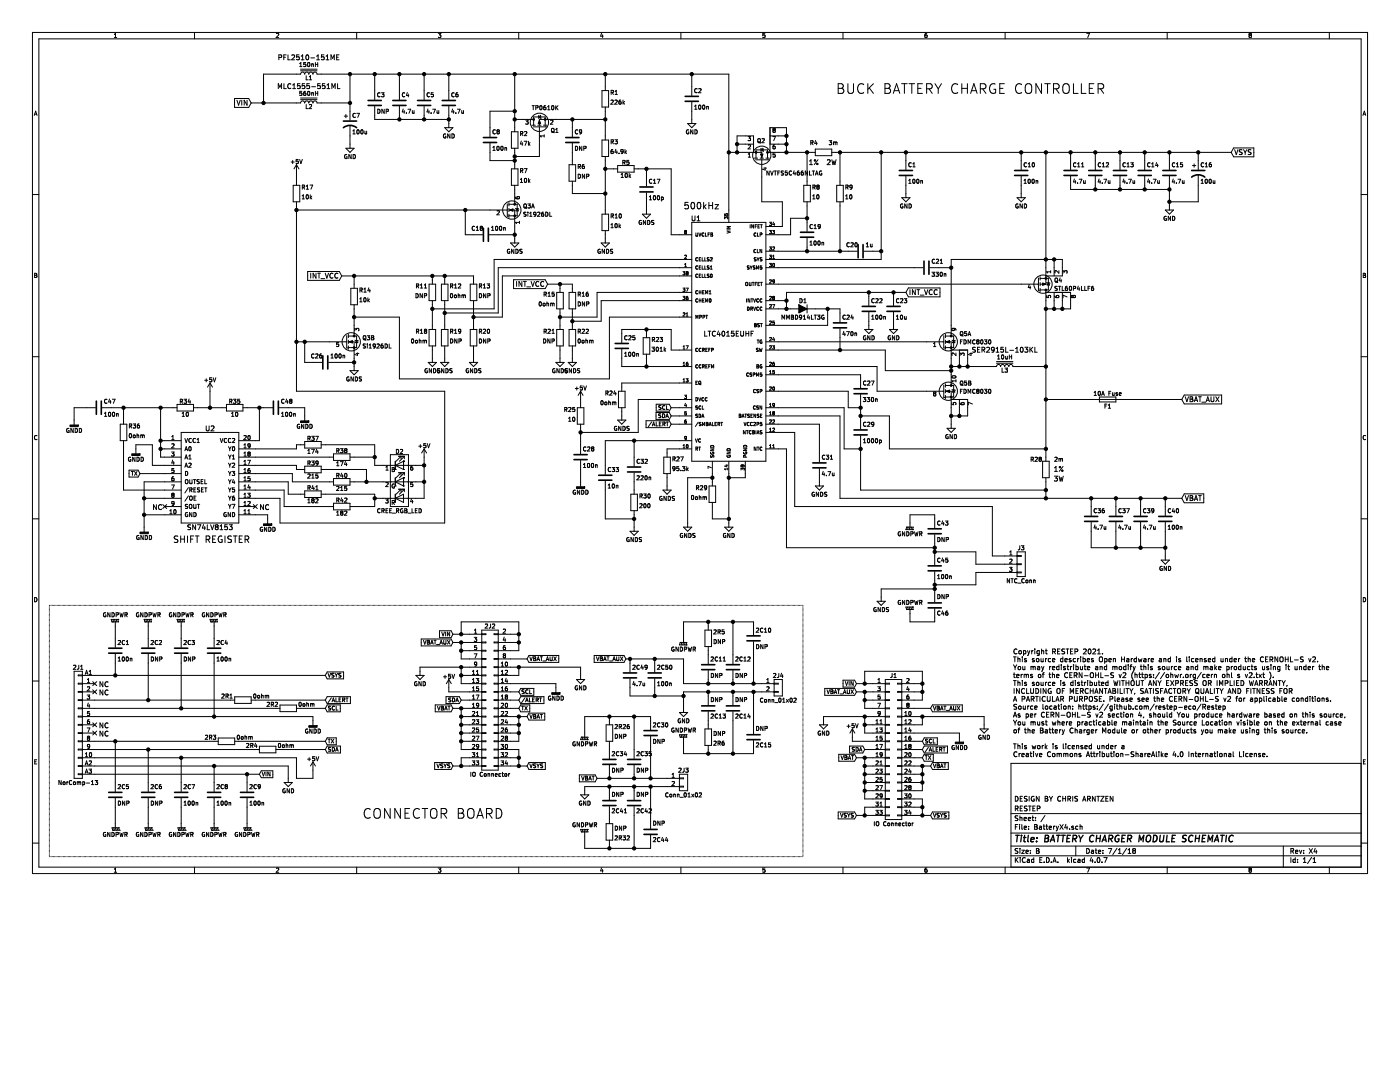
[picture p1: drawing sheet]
<svg xmlns="http://www.w3.org/2000/svg" width="279mm" height="216mm" viewBox="0 0 279 216" stroke-linecap="round" stroke-linejoin="round" font-family="sans-serif">
<g fill="none" stroke="#000" stroke-width=".2">
<path d="M6.5 6.5h266.4v167.8h-266.4zM7.8 7.8h263.8v165.2h-263.8zM22.8 7.5h.5M22.8 6.9l.2-.2v.8M38.8 6.5v1.3M46.8 19.7h2.8l.5 .8-.5 .9h-2.8zM55.2 6.7h.3l.1 .2-.5 .6h.5M55.5 17.7v-1l.4 .7 .3-.7v1M55.6 11.5l.5-.1 .1-.4-.6-.1v1M56.6 11.4h.4M56.7 16.7v1h.4M57.1 10.9h-.5v1"/>
<path d="M57.5 10.9v1h.5M58 16.8a.44 .44 0 0 0-.6 .4 .44 .44 0 0 0 .6 .4M58.2 11l.4-.1 .2 .3-.6 .7h.6M58.4 17l.3-.3v1M58.4 17.7h.6M59.7 10.9h-.5v.5h.4l.1 .4-.2 .1-.3-.1M59.8 13.3h.5M59.8 12.7l.2-.2v.8M59.9 16.7h-.5l-.1 .5 .5-.1 .1 .4-.2 .2-.4-.1M60 14.1h3.3M60 13.8h3.3M60 19.9h3.3"/>
<path d="M60 19.6h3.3M60.1 11.9h.6M60.1 11.2l.3-.3v1M60.2 18.2h-.4v.4h.4v.4h-.4M60.8 16.7h-.5v.5l.5-.1 .1 .4-.2 .2-.4-.1M61 18.2l-.4 .2v.5l.1 .1h.3v-.4l-.4 .1M61 12.5h-.4v.4h.4v.3h-.4M61.1 15.1v.8h.4M61.1 11l.2-.1a.48 .48 0 0 1 .3 .6 .48 .48 0 0 1-.4 .4l-.2-.3zM61.5 12.5h.1a.39 .39 0 0 1 .3 .4 .39 .39 0 0 1-.4 .3zM61.5 18.3l.1-.1a.39 .39 0 0 1 .3 .4 .39 .39 0 0 1-.4 .4zM61.7 15.9h.5"/>
<path d="M61.7 15.3l.3-.2v.8M61.7 16.7h-.4l-.1 .5 .5-.1 .1 .4-.2 .2-.4-.1M62 11.6h.8M62.2 12.8h.3l.1 .5M62.2 12.7v.6M62.2 18.5v.5M62.2 17.3h.8M62.2 18.5h.3l.1 .5M62.2 18.5v.1M62.9 12.5v.8M62.9 18.2v.8M62.9 12.9h.5"/>
<path d="M62.9 18.6h.5M63.2 11.9h.6M63.2 11.2l.3-.3v1M63.4 12.5v.8M63.4 18.2v.8M63.9 16.7h-.5v.5l.5-.1v.4l-.1 .2-.4-.1M64.7 10.9h-.5l-.1 .5h.5l.1 .4-.2 .1-.4-.1M64.8 16.7h-.4l-.1 .5 .5-.1 .1 .4-.2 .2-.4-.1M65.1 11.9h.5M65.1 11.2l.3-.3v1M65.2 17.7h.6M65.2 17l.3-.3v1"/>
<path d="M66.1 11.9v-1l.3 .8 .3-.8v1M66.2 17.7v-1l.4 .7 .3-.7v1M67.2 11.4h.3M67.4 16.7v1h.4M67.7 10.9h-.5v1h.5M69.9 14.8v9.2M71.2 6.5v1.3M74.8 14.8v5.1M75.8 18.5a.38 .38 0 0 0-.4 .4 .38 .38 0 0 0 .4 .4M75.8 18.5v.1M75.8 19.2v.1M76.1 18.5h.5l-.2 .3 .2 .1v.3h-.5"/>
<path d="M79.7 14.8v5.1M80.8 18.6a.36 .36 0 0 0-.5 .3 .36 .36 0 0 0 .5 .3M81.3 18.5l-.2 .5h.5M81.5 18.8v.5M84.6 14.8v5.1M85.7 18.6a.36 .36 0 0 0-.5 .3 .36 .36 0 0 0 .5 .3M86.5 18.5h-.4l-.1 .4h.5v.3h-.5M87.5 6.7h.5l-.3 .3 .3 .1-.1 .3h-.4M89.6 14.8v5.1M90.6 18.6a.36 .36 0 0 0-.5 .3 .36 .36 0 0 0 .5 .3M91.1 18.6l-.1 .6h.4l-.1-.3-.3 .1M91.1 18.5v.1"/>
<path d="M91.3 18.5h-.2M102.7 14.8v11.5M103.5 6.5v1.3M120.1 6.6l-.2 .6h.5M120.1 18.1h1.4v3.3h-1.4zM120.3 6.9v.6M120.8 14.8v3.3M122 18.5l.4-.1v-.3l-.4-.1v.9M122.2 18.5l.2 .4M122.8 18.3l.2-.3v.9M122.8 18.9h.4M123.9 20l-.4 .2v.4l.2 .2 .2-.1v-.4l-.4 .1"/>
<path d="M124.3 20v.8M135.9 6.5v1.3M138.1 14.8v4.3M139.1 17.8a.36 .36 0 0 0-.5 .3 .36 .36 0 0 0 .5 .3M139.5 17.8l.3-.1 .1 .2-.5 .6h.5M152.7 6.7h-.4l-.1 .4 .4-.1 .1 .3-.2 .2-.3-.1M167.3 16.7h.6l.3 .2 .1 .4-.4 .3a.51 .51 0 0 1 .5 .5 .51 .51 0 0 1-.4 .5h-.7zM167.3 17.6h.6M168.2 6.5v1.3M169.2 16.7l.1 1.8a.61 .61 0 0 0 .9 0l.1-1.8M172.4 16.9a.78 .78 0 0 0-1 0 .78 .78 0 0 0-.2 .9 .73 .73 0 0 0 .3 .8 .73 .73 0 0 0 .9-.1M173.2 16.7v1.9"/>
<path d="M173.5 17.5l.8 1.1M174.3 16.7l-1.1 1.1M176.6 16.7h.7l.2 .2 .1 .4-.3 .3a.51 .51 0 0 1 .5 .5 .51 .51 0 0 1-.4 .5h-.8zM176.6 17.6h.7M178.3 18.6l.6-1.9 .7 1.9M178.5 18.1h.9M179.9 16.7h1.2M180.5 16.7v1.9M181.4 16.7h1.1M182 16.7v1.9M183.2 17.6h.6M184.1 16.7h-.9v1.9h.9"/>
<path d="M184.9 17.7h.8a.52 .52 0 0 0 .4-.5 .52 .52 0 0 0-.4-.5h-.8v1.9M185 6.7l-.4 .2v.4l.1 .2 .3-.1v-.4h-.3l-.1 .1M185.4 17.7l.6 .9M186.6 16.7l.6 1M187.2 17.7v.9M187.9 16.7l-.7 1M191.1 16.9a.78 .78 0 0 0-.9 0 .78 .78 0 0 0-.3 .9 .73 .73 0 0 0 .4 .8 .73 .73 0 0 0 .8-.1M191.9 17.6h1.2M191.9 16.7v1.9M193.1 16.7v1.9M193.7 18.6l.7-1.9 .6 1.9M193.9 18.1h.9"/>
<path d="M195.6 17.7h.8a.52 .52 0 0 0 .4-.5 .52 .52 0 0 0-.4-.5h-.8v1.9M196.1 17.7l.7 .9M198.6 16.8a.95 .95 0 0 0-1.2 .7 .95 .95 0 0 0 .7 1.1l.6-.1v-.7h-.4M199.5 17.6h.7M200.4 16.7h-.9v1.9h.9M200.6 6.5v1.3M203.9 16.9a.78 .78 0 0 0-1 0 .78 .78 0 0 0-.2 .9 .73 .73 0 0 0 .3 .8 .73 .73 0 0 0 .9-.1M204.9 16.8a.66 .66 0 0 1 .9 .2 1.32 1.32 0 0 1-.4 1.6h-.5a1.38 1.38 0 0 1 0-1.8zM207.9 16.7v1.9l-1.2-1.9v1.9M208.5 16.7h1.1M209.1 16.7v1.9M210.3 17.7h.7a.52 .52 0 0 0 .4-.5 .52 .52 0 0 0-.4-.5h-.7v1.9"/>
<path d="M210.7 17.7l.7 .9M212.4 16.8a.66 .66 0 0 1 .9 .2 1.32 1.32 0 0 1-.4 1.6h-.5a1.38 1.38 0 0 1 0-1.8zM214.2 16.7v1.9h1M215.8 16.7v1.9h.9M216.9 6.7h.5l-.3 .8M217.4 17.6h.6M218.3 16.7h-.9v1.9h.9M219.1 17.7h.8a.52 .52 0 0 0 .4-.5 .52 .52 0 0 0-.4-.5h-.8v1.9M219.6 17.7l.7 .9M232.9 6.5v1.3M249.4 7l-.1 .2 .1 .3 .4-.2-.2-.3M249.4 7l-.1-.1 .1-.2 .4 .1-.2 .2"/>
<path d="M249.4 7h.2M265.3 6.5v1.3M6.5 38.8h1.3M6.8 23l.3-.8 .3 .8M6.9 22.8h.4M47.3 20l.3 1 .3-1M48.3 20v1M49.3 20v1l-.6-1v1M50.1 20.5h9.9a.41 .41 0 0 1 .4-.4 .41 .41 0 0 1 .4 .4 .41 .41 0 0 1 .4-.4 .41 .41 0 0 1 .4 .4 .41 .41 0 0 1 .4-.4 .41 .41 0 0 1 .5 .4 .41 .41 0 0 1 .4-.4 .41 .41 0 0 1 .4 .4h6.6M52.6 20.5v-5.7h7.4a.41 .41 0 0 1 .4-.4 .41 .41 0 0 1 .4 .4 .41 .41 0 0 1 .4-.4 .41 .41 0 0 1 .4 .4 .41 .41 0 0 1 .4-.4 .41 .41 0 0 1 .5 .4 .41 .41 0 0 1 .4-.4 .41 .41 0 0 1 .4 .4h82.2v29.6M58.1 32.3h.6M58.4 32v.6"/>
<path d="M58.5 37h1.3v3.3h-1.3zM59.2 32.9l.5 .8M59.2 32.9v4.1M59.2 32.9l-.5 .8M59.5 31.8h-.4v.4h.4v.4h-.4M59.8 31.8l.3 .8 .2-.8M60.3 39.7h.5M60.3 39.1l.2-.2v.8M60.3 37.4l.4-.1 .1-.3-.5-.1v.9M60.5 37.4l.3 .4M61.1 20.9v.8h.4M61.1 37.2l.3-.3v.9"/>
<path d="M61.1 37.8h.5M61.2 38.9h.1a.39 .39 0 0 1 .3 .4 .39 .39 0 0 1-.4 .3zM61.7 20.9h.3l.2 .2-.5 .6h.5M61.9 36.9h.5l-.3 .9M61.9 38.9v.8M62 39.4l.2 .3M62.2 39.1l-.3 .3M68.7 23.2h.7M69 29.6h1.7l-.8 .8zM69 22.8v.7M69.2 30.9a.37 .37 0 0 0-.4 .3 .37 .37 0 0 0 .5 .4v-.3h-.2M69.9 25v4.6"/>
<path d="M70.1 30.8v.9l-.5-.9v.9M70.4 26.7h.5M70.4 26.1l.3-.2v.8M70.5 30.8a.41 .41 0 0 1 .4 .4 .41 .41 0 0 1-.4 .5zM70.9 22.7a.36 .36 0 0 0-.5 .3 .36 .36 0 0 0 .5 .4M71.2 22.6h.5l-.3 .8M71.3 26l.1-.1a.39 .39 0 0 1 .3 .4 .39 .39 0 0 1-.4 .4zM72.1 26l.1-.1a.39 .39 0 0 1 .3 .4 .39 .39 0 0 1-.4 .4zM72.8 26.2l.1 .5 .3-.1M73.2 26.2v.5M74.8 21.2v2.6h14.8M75.4 21.8a.41 .41 0 0 1 .5 .4 .41 .41 0 0 1-.5 .4z"/>
<path d="M76.7 21.8v.8l-.5-.8v.8M77.5 22.2h-.4M77.5 22.1v-.3h-.4v.8M77.5 22.1v.1M79.7 21.2v2.6M80.5 21.7l-.2 .6h.5M80.7 22.1v.5M81.1 22.6h.1M81.1 22.5v.1M81.4 21.8h.6l-.4 .8M82.3 22.1v.5h.3M82.6 22.1v.5"/>
<path d="M82.6 22.5v.1M84.6 21.2v2.6M85.4 21.7l-.2 .6h.5M85.6 22.1v.5M86 22.5h.1M86 22.5v.1M86.4 21.8h.5l-.4 .8M87.2 22.1l.1 .5 .3-.1M87.6 22.1v.5M88.8 25.5h1.6l-.8 .8zM88.9 26.8a.37 .37 0 0 0-.4 .3 .37 .37 0 0 0 .5 .4v-.3h-.2M89.6 21.2v4.3"/>
<path d="M89.8 26.7v.8l-.5-.8v.8M90.2 26.7a.41 .41 0 0 1 .5 .4 .41 .41 0 0 1-.5 .4zM90.3 21.7l-.2 .6h.5M90.5 22.1v.5M91 22.5h.1M91 22.5l-.1 .1M91.3 21.8h.5l-.3 .8M92.2 22.1v.5l.3-.1M92.5 22.1v.5M97.8 28.6v3.4h4.9M98.4 30h.4M98.4 29.4l.2-.2v.8"/>
<path d="M98.8 25.9a.37 .37 0 0 0-.4 .4 .37 .37 0 0 0 .5 .3M98.8 25.9l.1 .1M99.2 29.3l.1-.1a.39 .39 0 0 1 .3 .4 .39 .39 0 0 1-.3 .4zM99.2 26l.1 .2M99.3 25.9l.3 .1-.1 .2M99.3 25.9l-.1 .1M99.3 26.2l-.1 .2 .1 .3 .3-.1-.1-.4M99.3 26.2h.2M100 29.3l.1-.1a.39 .39 0 0 1 .3 .4 .39 .39 0 0 1-.3 .4zM100.8 29.5v.5M100.8 29.5h.3v.5M102.1 26.3h1.3v3.3h-1.3z"/>
<path d="M102.1 33.7h1.3v3.3h-1.3zM102.7 22.2h-4.9v5.1M102.7 23.8h3.8M102.7 29.6v4.1M102.7 37v3.8M102.9 39.3l.1 .3 .5 .1 .2-.2-.1-.3-.4 .1 .1 .4M103.9 36.4h.4M103.9 35.8l.2-.2v.8M103.9 26.7l.4-.1v-.3l-.4-.1v.9M103.9 34.1l.4-.1v-.3l-.4-.1v.9M104 28.1l-.1 .6h.4M104.1 26.7l.2 .4"/>
<path d="M104.1 34.1l.2 .4M104.2 28.4v.6M104.6 28.2h.5l-.3 .8M104.6 33.6h.6l-.4 .9M104.7 26.3l.3-.1 .1 .3-.5 .6h.5M104.7 35.6h.1a.39 .39 0 0 1 .3 .4 .39 .39 0 0 1-.3 .4zM104.9 24h.5l-.3 .3h.3v.4h-.5M105.5 28.2v.8M105.5 35.6v.8M105.5 28.7l.3 .3M105.5 36.1l.3 .3M105.8 28.4l-.3 .4"/>
<path d="M105.8 35.8l-.3 .4M106.2 25h.6M106.2 21.1h.4M106.4 25.3h2.5M106.4 21.1v.8M106.5 25v-1.7h2.3v1.7M106.9 21.5h.4l.1-.3-.5-.1v.8M107.3 25h.7M107.5 23.1l.4 .2-.4 .3zM107.7 25.3v5.9h-5M107.8 21.2l.1-.1a.39 .39 0 0 1 .3 .4 .39 .39 0 0 1-.4 .4zM107.8 23l.2 .7"/>
<path d="M108.5 25h.6M108.5 21.5h.4v.3l-.3 .1zM108.5 21.5h.1M108.6 27.1h-.8l.2 .2M108.6 26.9v.4M108.9 25.3h.1M108.9 21.1h-.2l-.2 .3M109.3 21.9h.5M109.3 21.3l.2-.2v.8M109.9 24h.3l.1 .2-.5 .6h.5M110.1 25.7l.1-.1 .3 .1 .1 .4-.2 .3-.3-.1zM110.1 21.2l.2-.1a.39 .39 0 0 1 .3 .4 .39 .39 0 0 1-.4 .4z"/>
<path d="M110.2 26.2l.3 .2M110.5 26.4l.1 .1M110.9 25.8l.2-.2v.8M110.9 26.4h.5M110.9 21.1v.8M111 21.4l.4 .5M111.4 21.1l-.5 .4M113.6 32.9h1.3v3.3h-1.3zM114.2 23.8v3.5M114.2 28.6v4.3M114.2 36.2v2.4h6.6M114.8 29.2a.41 .41 0 0 1 .5 .4 .41 .41 0 0 1-.5 .4z"/>
<path d="M115.3 26a.36 .36 0 0 0-.5 .3 .36 .36 0 0 0 .5 .3M115.4 34.8a.41 .41 0 0 1 .5 .4 .41 .41 0 0 1-.5 .4zM115.6 33.2l.3 .4M115.8 33.2h-.4M115.8 33.2v-.3l-.4-.1v.8M115.8 33.2h.1M116.1 26.2l-.2 .2h-.2v-.4l.2-.1 .2 .1-.1 .5-.3 .2M116.1 29.2v.8l-.4-.8v.8M116.2 33.2h.4v.4h-.4zM116.2 33.2v.1M116.5 29.6h.4v-.3l-.4-.1v.8M116.6 32.8l-.3 .1-.1 .3"/>
<path d="M116.7 34.8v.8l-.5-.8v.8M117.1 35.2l.4-.1v-.3h-.4v.8M120.1 27.9h1.4v3.3h-1.4zM120.8 21.4v6.5M120.8 31.2v11.5M120.8 33.7h2.5M120.8 23.8h-13.1v1.2M121.9 20h.3l.2 .2-.5 .6h.5M122 28.3h.4v-.3l-.4-.1v.8M122 30.6h.1M122 30.2l-.1 .1M122 30.2l.2-.1 .2 .2v.3h-.4"/>
<path d="M122 30.2h.1M122.2 28.3l.2 .4M122.3 29.8l-.3 .2v.6M122.7 27.9h.5l-.3 .3 .3 .1v.3h-.5M122.7 20h.3l.2 .2-.5 .6h.5M122.9 29.8l-.2 .6h.5M123.1 30.1v.6M123.3 33h3.3v1.3h-3.3zM123.5 30.6h.1M124 35.4h.4M124 34.8l.2-.2v.8M124.2 30.6l-.2 .1"/>
<path d="M124.3 30.6h-.1M124.3 32.4h.4v-.3l-.4-.1v.8M124.4 30.2l-.2 .1h-.2l-.1-.4h.4v.7M124.4 20.5l.2 .3M124.5 32.4l.3 .4M124.6 20.2l-.3 .3M124.7 29.8v.9M124.8 34.7l.1-.1a.39 .39 0 0 1 .3 .4 .39 .39 0 0 1-.3 .4zM124.8 30.3l.2 .4M125 30.1l-.3 .3M125.5 32h-.4v.4h.4v.3h-.4M125.6 34.6v.8"/>
<path d="M125.6 35.1l.3 .3M125.9 34.9l-.3 .3M126.6 33.7h7.3v13.1h4.2M129 33.7v3.4M129 38.5v4.2M129.6 39.9h.5M129.6 39.3l.2-.2v.8M130.1 35.8a.37 .37 0 0 0-.5 .4 .37 .37 0 0 0 .5 .3M130.1 36.5h.1M130.4 36.6h.5M130.4 36l.2-.2v.8M130.4 39.1h.2a.39 .39 0 0 1 .3 .4 .39 .39 0 0 1-.4 .3z"/>
<path d="M131.2 35.8h.5l-.3 .8M131.2 39.1h.2a.39 .39 0 0 1 .3 .4 .39 .39 0 0 1-.4 .3zM132 39.8h.3M132 39.3v.8M132 39.4h.3v.4M132.3 39.8h.1M137.2 24.7h1.7l-.8 .8zM137.4 25.9a.37 .37 0 0 0-.4 .4 .37 .37 0 0 0 .5 .3v-.2h-.2M138.1 20.4v4.3M138.3 25.9v.8l-.5-.8v.8M138.6 21.8h.5M138.6 21.2l.3-.2v.8"/>
<path d="M138.7 25.9a.41 .41 0 0 1 .4 .4 .41 .41 0 0 1-.4 .4zM139.5 21h.1a.39 .39 0 0 1 .3 .4 .39 .39 0 0 1-.4 .3zM140.3 21h.1a.39 .39 0 0 1 .3 .4 .39 .39 0 0 1-.4 .3zM141 21.2v.6M141.1 21.3h-.1M141.1 21.3h.2l.1 .5M145.5 30.4h6.5v1.2M147.1 30.4v-3.3h3.3v3.3M147.1 28.8h3.3M149.3 27.2h.5l-.3 .4h.3v.4h-.5M149.3 29l.3-.1 .2 .2-.5 .6h.5M149.3 30.8l.3-.3v.9"/>
<path d="M149.3 31.4h.5M150.5 31.6h.7M150.8 31.9h2.5M150.9 31.6v-1.7h2.3v1.7M151.3 27.7h.3l.2 .2-.2 .6-.3-.1zM151.4 28.3l.2 .1M151.6 28.4l.2 .1M151.7 31.6h.7M151.9 29.7l.4 .2-.4 .3zM152 31.9v8.4h4.1v4.9h-3.3M152.1 27.7h.3l.1 .2-.5 .6h.5M152.2 29.6l.2 .6"/>
<path d="M152.4 33.5h.6M152.7 33.4v.5l-.6-.2M152.8 31.6h.7M153.2 30.4h9.5M153.3 31.9h.1M153.5 34.1v.8l-.5-.8v.8M153.7 30.4v-4.9h3.3v4.9M153.7 28.8h3.3M153.7 27.1h3.3M153.8 34.1l.2 .8 .3-.8M154.2 27.2h.6l-.4 .9M154.4 26l-.1-.2 .1-.2 .3 .1-.1 .3"/>
<path d="M154.4 26l-.1 .1 .1 .3 .3-.1-.1-.3M154.4 26h.2M154.5 34.1h.5M154.6 28.9l-.3 .2v.5l.1 .1 .3-.1-.1-.4-.3 .2M154.7 30.5h-.4v.4h.4v.4h-.4M154.7 34.1v.8M155.2 34.5h.3M155.6 34.1h-.4v.8M156.4 34.2h-.4l-.1 .2a.35 .35 0 0 1 .4 .5h-.4M156.7 34.9h.1M156.7 34.5l.3-.1 .2 .2-.1 .3h-.4M156.7 34.5h.1"/>
<path d="M157.1 34.1h-.4v.4M157.9 34.2a.38 .38 0 0 0-.4 .3 .38 .38 0 0 0 .4 .4M157.9 34.2h.1M158 34.9h-.1M158.5 34.1l-.2 .6h.5M158.7 34.4v.5M159.1 34.5h.4v.4h-.3zM159.1 34.5v.1M159.5 34.1l-.3 .1-.1 .3M159.9 34.5h.4v.4h-.4zM159.9 34.5v.1M160 34.2l-.1 .3"/>
<path d="M160 34.2h.1M160.3 34.1l-.3 .1M160.4 37h1.3v3.3h-1.3zM161.1 30.4v6.6M161.2 34.1v.8l-.5-.8v.8M161.6 32.1l.3-.2v1M161.6 32.9h.5M161.6 34.1v.8h.4M161.8 28.5l.4-.1v-.3h-.4v.8M162 28.5l.3 .4M162.1 34.1h.5M162.2 39.1l.2-.2v.8"/>
<path d="M162.2 39.7h.5M162.2 37.4l.4-.1 .1-.3-.5-.1v.9M162.3 34.1v.8M162.4 37.4l.3 .4M162.7 29.7h3.3v1.4h-3.3zM162.7 34.9l.3-.8 .3 .8M162.8 28l-.2 .6h.5M162.8 34.7h.4M163 28.3v.6M163 32.6h.2v.2h-.2zM163.1 38.9h.1a.39 .39 0 0 1 .3 .4 .39 .39 0 0 1-.4 .3zM163.2 37.3l-.2-.2 .2-.2 .2 .1-.1 .3"/>
<path d="M163.2 37.3l-.2 .1 .2 .4 .3-.2-.2-.3M163.2 37.3h.1M163.3 31.9l-.8 1M163.3 38.9h.1M163.9 34.6h.1v.3M164 34.2a.38 .38 0 0 0-.5 .3 .38 .38 0 0 0 .5 .4M164 34.9h.1M165.1 32l.4-.1 .2 .2-.6 .8h.6M165.5 28.1h.5l-.3 .3h.2v.4h-.4M166 30.4h79.7M166 31.9l.2 1 .2-.8 .2 .8 .3-1M166.3 28.3v.6"/>
<path d="M166.3 28.4l.3-.1 .1 .1M166.7 28.4h.3v.5M166.7 28.4v.5M167 37h1.3v3.3h-1.3zM167.6 30.4v6.6M168.8 39.1l.2-.2v.8M168.8 39.7h.4M168.8 37.4l.4-.1v-.3l-.4-.1v.9M169 37.4l.3 .4M169.6 37h.4l.1 .4h-.4zM169.6 38.9h.1a.39 .39 0 0 1 .3 .4 .39 .39 0 0 1-.3 .3zM170.1 37.4l-.2 .3-.2 .1"/>
<path d="M170.1 37.3l-.1 .1M175.9 30.4v21.4h-23.1M180 39.4h1.6l-.8 .9zM180.8 30.4v3.5M180.8 35.2v4.2M181.4 36.6h.4M181.4 36l.2-.2v.8M181.9 32.5a.36 .36 0 0 0-.5 .4 .36 .36 0 0 0 .5 .3M182.2 32.7l.2-.2v.8M182.2 33.3h.4M182.2 35.8h.1a.4 .4 0 0 1 .3 .4 .4 .4 0 0 1-.3 .3zM182.5 36.5h.1"/>
<path d="M183 35.8h.1a.4 .4 0 0 1 .3 .4 .4 .4 0 0 1-.3 .3zM183.3 36.5h.1M183.8 36.1h.3v.5M183.8 36v.6M203 39.4h1.6l-.8 .9zM203.8 30.4v3.5M203.8 35.2v4.2M204.4 36l.2-.2v.8M204.4 36.6h.4M204.9 32.5a.36 .36 0 0 0-.5 .4 .36 .36 0 0 0 .5 .3M205.2 32.7l.2-.2v.8M205.2 33.3h.5"/>
<path d="M205.2 35.8h.1a.39 .39 0 0 1 .3 .4 .39 .39 0 0 1-.3 .3zM206 35.8h.1a.4 .4 0 0 1 .3 .4 .4 .4 0 0 1-.3 .3zM206 32.5h.2a.39 .39 0 0 1 .3 .4 .39 .39 0 0 1-.4 .3zM206.3 36.5h.1M206.8 36v.6M206.8 36.1h.3v.5M208.7 30.4v26.3h-1.1M213.7 30.4v3.5M213.7 35.2v2.6h19.7M214.4 35.7l-.2 .6h.5M214.6 36v.6M214.7 32.5a.36 .36 0 0 0-.5 .4 .36 .36 0 0 0 .5 .3"/>
<path d="M215.1 33.3h.4M215.1 32.7l.2-.2v.8M215.1 36.5h.1M215.1 36.5h-.1M215.4 35.8h.5l-.3 .8M215.8 33.3h.5M215.8 32.7l.3-.2v.8M216.2 36l.1 .5h.3M216.6 36v.6M218.6 30.4v3.5M218.6 35.2v2.6M219.3 35.7l-.1 .6h.5"/>
<path d="M219.5 36v.6M219.7 32.5a.36 .36 0 0 0-.5 .4 .36 .36 0 0 0 .5 .3M220 33.3h.4M220 32.7l.2-.2v.8M220 36.5h.1M220.3 35.8h.5l-.3 .8M220.8 32.5h.3l.1 .2-.5 .6h.5M221.2 36v.5h.3M221.5 36v.6M223.5 30.4v3.5M223.5 35.2v2.6M224.3 35.7l-.2 .6h.5"/>
<path d="M224.5 36v.6M224.6 32.5a.38 .38 0 0 0-.5 .4 .38 .38 0 0 0 .5 .3M224.6 32.5h.1M224.6 33.2h.1M224.9 36.5v.1M224.9 33.3h.5M224.9 32.7l.2-.2v.8M225.2 35.8h.6l-.4 .8M225.7 32.5h.5l-.3 .3 .2 .1v.3h-.4M226.1 36v.5h.3M226.4 36v.6M228.5 30.4v3.5"/>
<path d="M228.5 35.2v2.6M229.2 35.7l-.2 .6h.5M229.4 36v.6M229.5 32.5a.38 .38 0 0 0-.5 .4 .38 .38 0 0 0 .5 .3M229.5 32.5h.1M229.5 33.2h.1M229.8 36.5h.1M229.8 33.3h.5M229.8 32.7l.3-.2v.8M230.2 35.8h.5l-.3 .8M230.8 32.4l-.2 .6h.5M231 32.7v.6"/>
<path d="M231 36l.1 .5h.2M231.4 36v.6M231.4 36.5h-.1M233.4 30.4v3.5M233.4 35.2v6.7M234.1 35.7l-.1 .6h.4M234.3 36v.6M234.4 32.5a.36 .36 0 0 0-.4 .4 .36 .36 0 0 0 .4 .3M234.8 36.5h.1M234.8 33.3h.4M234.8 32.7l.2-.2v.8M235.1 35.8h.5l-.3 .8"/>
<path d="M236 36v.5h.3M236 32.5h-.4v.4h.4v.3h-.4M236.3 36v.6M236.3 36.5h.1M238 33h.6M238.3 32.7v.7M239.1 30.4v3.5M239.1 34.8v5.5h-5.7M239.7 36l.2-.2v.8M239.7 36.6h.5M240.2 32.5a.38 .38 0 0 0-.5 .4 .38 .38 0 0 0 .5 .3M240.2 32.5h.1"/>
<path d="M240.2 33.2h.1M240.5 33.3h.5M240.5 32.7l.3-.2v.8M240.6 35.8h.1a.39 .39 0 0 1 .3 .4 .39 .39 0 0 1-.4 .3zM241.3 32.8l.4 .1v.3h-.3zM241.4 35.8h.1a.39 .39 0 0 1 .3 .4 .39 .39 0 0 1-.4 .3zM241.4 32.9h-.1M241.7 32.5h-.2l-.2 .3M242.1 36v.5h.3M242.5 36v.6M242.5 36.5h-.1M246.2 29.5h4v1.8h-4l-.5-.9z"/>
<path d="M246.4 29.9l.3 .9 .4-.9M247.9 29.9l-.5 .1a.41 .41 0 0 0 .4 .5v.3h-.5M248.2 29.9l.3 .5M248.5 30.4v.4M248.8 29.9l-.3 .5M249.7 29.9l-.6 .1a.41 .41 0 0 0 .5 .5v.3h-.5M271.6 38.8h1.3M272 23l.3-.8 .3 .8M272.1 22.8h.4M6.9 54.9h.3M7.3 54.6l-.4-.1v.9l.4-.1v-.3l-.1-.1M7.3 54.6h.1"/>
<path d="M7.3 54.6v.2l-.1 .1M59.2 40.3v37.8h29.6v26.3h-32.9v-5h-8.2M59.2 41.9h42M61.4 54.2h6.3l.5 .9-.5 .8h-6.3zM62 54.5v1M63.1 54.5v1l-.6-1v1M63.4 54.5h.5M63.7 54.5v1M64 55.6h.8M64.9 54.5l.3 1 .4-1M66.4 54.6a.44 .44 0 0 0-.6 .4 .44 .44 0 0 0 .6 .4M67.4 54.6a.44 .44 0 0 0-.6 .4 .44 .44 0 0 0 .6 .4"/>
<path d="M68.2 55.1h26.3v1.6M70 57.5h1.3v3.3h-1.3zM70.7 55.1v2.4M71.8 59.6l.2-.2v.8M72 57.9l.3 .4M72.2 57.5h-.4v.8M72.2 57.5h.1M72.3 57.5l-.1 .4h-.4M72.6 57.7l.3-.2v.8M72.6 58.3h.5M72.7 59.5l.1-.1a.39 .39 0 0 1 .3 .4 .39 .39 0 0 1-.4 .4zM73.4 59.4v.8"/>
<path d="M73.5 59.9l.2 .3M73.6 57.4l-.2 .6h.5M73.7 59.7l-.3 .3M73.8 57.7v.6M83 58.6a.41 .41 0 0 1 .5 .4 .41 .41 0 0 1-.5 .4zM83.1 57.1l.4-.1v-.3h-.4v.8M83.3 57.1l.3 .4M83.9 57.5h.5M83.9 56.9l.2-.2v.8M84.3 58.6v.8l-.5-.8v.8M84.7 57.5h.5M84.7 59h.4v-.3l-.4-.1v.8"/>
<path d="M84.7 56.9l.2-.2v.8M85.6 56.7h1.3v3.3h-1.3zM86.3 55.1v1.6M86.3 60v5.7M88.1 56.7h1.3v3.3h-1.3zM88.8 55.1v1.6M88.8 60v5.7M89.9 57.1l.4-.1v-.3h-.4v.8M90 58.7l.1-.1a.39 .39 0 0 1 .3 .4 .39 .39 0 0 1-.4 .4zM90.1 57.1l.3 .4M90.7 58.9h.4l-.1 .5-.3-.1zM90.7 56.9l.2-.2v.8"/>
<path d="M90.7 57.5h.5M91.4 58.6v.8M91.4 58.9h.4v.5M91.5 56.7h.3l.2 .2-.6 .6h.6M92.2 58.9v.5M92.2 58.9l.3 .1M92.2 58.9h.1M92.5 59l.3-.1 .1 .5M92.5 59v.4M92.9 41.9v4.9h3.4M93.8 56.7h1.4v3.3h-1.4zM94.5 60v5.7"/>
<path d="M94.7 45.2a.38 .38 0 0 0-.5 .4 .38 .38 0 0 0 .5 .3M94.7 45.2h.1M94.7 45.9h.1M95 45.4l.3-.3v.9M95 46h.5M95.7 58.6a.41 .41 0 0 1 .4 .4 .41 .41 0 0 1-.4 .4zM95.7 57.1l.4-.1v-.3h-.4v.8M95.9 57.1l.2 .4M96 45.5l-.2-.2 .2-.2 .3 .1-.2 .3M96 45.5h.1M96 45.5l-.2 .2 .2 .3 .3-.2-.2-.3M96.5 57.5h.4"/>
<path d="M96.5 56.9l.2-.2v.8M97 58.6v.8l-.5-.8v.8M97.2 56.7h.5l-.3 .3h.3v.4h-.5M97.3 59h.4l.1-.3-.5-.1v.8M97.6 46.8h5.1M98.1 45.4l.2-.3v.9M98.1 46h.5M99 45.2l.1-.1a.39 .39 0 0 1 .3 .5 .39 .39 0 0 1-.4 .3zM99.2 42.1l.3-.1 .2 .3-.5 .6h.5M100 45.2l-.1-.1a.39 .39 0 0 0-.2 .5 .39 .39 0 0 0 .3 .3M100 45.2h.1M100.1 45.2v.7"/>
<path d="M100.1 45.9h-.1M100.5 45.5h.3v.5M100.5 45.4v.6M101.2 43.1h.1M101.2 40.7v2.4M101.6 41.9h1.1v6.6M101.6 40.8h1.6v2.3h-1.6M101.6 40.4v.7M101.6 41.6v.6M101.6 42.7v.7M101.7 49.8a.37 .37 0 0 0-.5 .3 .37 .37 0 0 0 .5 .4v-.3h-.1M101.9 48.5h1.6l-.8 .8z"/>
<path d="M102.5 55.8h6.3l.5 .9-.5 .9h-6.3zM102.6 49.7v.9l-.5-.9v.9M102.9 41.6l.6 .1M103 49.7a.41 .41 0 0 1 .4 .4 .41 .41 0 0 1-.4 .5zM103.1 56.2v.9M103.2 41.7l.3 .4h-.5zM103.7 44.4h-.8l.2 .2M103.7 44.1v.5M104.2 56.2v.9l-.6-.9v.9M104.2 49.8h-.4v.2a.35 .35 0 0 1 .4 .5h-.5M104.5 56.2h.5M104.6 40.8l.1-.1 .3 .1 .1 .4-.2 .3-.3-.1z"/>
<path d="M104.6 42.6v.1M104.6 42.7l.3 .1 .1 .2-.2 .2-.3-.1M104.7 41.3l.3 .2M104.8 56.2v.9M105 41.5l.1 .1M105 42.4h-.4v.2M105.1 57.2h.8M105.4 42.3h.1M105.3 40.7h.5l-.2 .3 .2 .1v.3h-.5M105.4 42.3v.1M105.4 42.6v.6M105.7 43.2h.5"/>
<path d="M105.7 42.6l.2-.3v.9M106 56.2l.3 .9 .3-.9M106.1 41.5l.3-.8 .2 .8M106.2 41.3h.4M107 42.7l-.2 .1h-.2l-.1-.4 .3-.1 .2 .2-.1 .5-.3 .2M107.3 42.4l.3-.1 .1 .3-.5 .6h.5M107.5 56.3a.44 .44 0 0 0-.6 .4 .44 .44 0 0 0 .6 .3M108.5 42.3l-.4 .2v.5l.1 .2 .3-.1v-.4l-.4 .1M108.5 56.3a.44 .44 0 0 0-.6 .4 .44 .44 0 0 0 .6 .3M108.6 58.7h.4v-.3l-.4-.1v.8M108.8 58.7l.2 .4M108.9 42.3a.41 .41 0 0 1 .5 .4 .41 .41 0 0 1-.5 .5z"/>
<path d="M109.3 56.7h4.9v1.6M109.4 59.1h.4M109.4 58.5l.2-.2v.8M109.7 42.3v.9h.4M110.6 58.3h-.4v.4h.4v.3h-.4M111.1 58.3h1.3v3.3h-1.3zM111.8 56.7v1.6M113.6 58.3h1.3v3.3h-1.3zM115.4 58.7h.4v-.3l-.4-.1v.8M115.6 58.7l.3 .4M116.2 59.1h.4M116.2 58.5l.2-.2v.8"/>
<path d="M117.3 58.3l-.3 .2v.5l.1 .1 .3-.1-.1-.4-.3 .2M119.7 50.2h.1v.3M119.8 49.8a.38 .38 0 0 0-.5 .3 .38 .38 0 0 0 .5 .4M119.8 50.5h.1M120 48.5h1.6l-.8 .8zM120.1 42.7h1.4v3.3h-1.4zM120.6 49.7v.9l-.4-.9v.9M120.8 46v2.5M121 49.7a.41 .41 0 0 1 .5 .4 .41 .41 0 0 1-.5 .5zM121.9 44.9l.3-.3v.8M121.9 45.4h.5M122 43.1h.4v-.4h-.4v.8"/>
<path d="M122.2 43.1l.2 .4M122.3 49.8h-.4v.2a.35 .35 0 0 1 .3 .5h-.4M122.8 42.9l.2-.2v.8M122.8 43.5h.4M122.8 44.7l.1-.1a.39 .39 0 0 1 .3 .4 .39 .39 0 0 1-.4 .4zM123.5 44.6v.8M123.6 42.7h.1a.39 .39 0 0 1 .3 .4 .39 .39 0 0 1-.3 .4zM123.6 45.1l.3 .3M123.9 44.9l-.4 .3M128 44a.37 .37 0 0 0-.5 .4 .37 .37 0 0 0 .5 .3v-.3h-.1M128.2 42.7h1.6l-.8 .9zM128.9 44v.8l-.5-.8v.8"/>
<path d="M129.2 44a.41 .41 0 0 1 .5 .4 .41 .41 0 0 1-.5 .4zM130.5 44h-.4v.3a.35 .35 0 0 1 .4 .4l-.5 .1M136.3 54.2h.4l-.2 .3h.2v.3h-.4M136.3 57.5h.4l-.2 .2 .2 .1v.3h-.4M136.3 59.1h.4l-.2 .3h.1M136.6 53.2h.4M136.6 52.8l.2-.2v.6M136.6 51l.3-.1 .1 .2-.4 .5h.4M136.6 59.4h.1M136.7 59.4l-.1 .4-.3-.1M136.8 46.3l-.2-.1 .2-.2 .2 .1-.1 .2M136.8 46.3l-.2 .1 .2 .2h.2l-.1-.3"/>
<path d="M136.8 46.3h.1M136.9 57.5h.4l-.2 .6M137 54.4v-.2h.2l.1 .1-.1 .2M137 54.4v.1M137 54.5h.1M137.1 54.5l-.1 .1 .1 .3 .2-.1-.1-.3M137.1 54.5h.1M137.3 59.1l-.3 .1v.5l.1 .1 .2-.1v-.3l-.3 .1M137.3 40.4h-.6v.6l.1-.1h.5l.1 .2-.1 .5-.1 .1-.5-.1M138.1 44.4h14.7v47.6h-14.7zM138.1 53.4h-38.7v9.1h-10.6M138.1 51.8h-39.5v9.8h-12.3"/>
<path d="M138.1 55.1h-37.8v8.2h-5.8M138.1 58.3h-18.9v5h-7.4M138.1 60h-18.1v4.1h-5.8M138.1 40.4h.1a.7 .7 0 0 1 .4 .6 .7 .7 0 0 1-.4 .7 .86 .86 0 0 1-.1-1.3zM138.1 43.1v.8l.2 .2 .4-.2v-.8M138.9 46.5l.1 .6 .2-.1v-.5M139.1 43.4l.3-.3v1M139.1 44.1h.6M139.2 51.5a.29 .29 0 0 0-.4 .2 .29 .29 0 0 0 .4 .3M139.2 53.1a.29 .29 0 0 0-.4 .3 .29 .29 0 0 0 .4 .2M139.2 54.8a.29 .29 0 0 0-.4 .2 .29 .29 0 0 0 .4 .3M139.2 58a.29 .29 0 0 0-.4 .3 .29 .29 0 0 0 .4 .3"/>
<path d="M139.2 59.7a.29 .29 0 0 0-.4 .3 .29 .29 0 0 0 .4 .2M139.3 40.4h.1a.7 .7 0 0 1 .5 .6 .7 .7 0 0 1-.5 .7 .86 .86 0 0 1-.1-1.3zM139.5 46.5l.2 .6 .2-.6M139.5 53.4h.2M139.5 58v.6M139.5 59.6v.7M139.5 51.7h.2M139.5 59.9h.4M139.5 58.3h.4M139.5 55h.2M139.8 53.1h-.3v.6h.3M139.8 51.4h-.3v.7h.3"/>
<path d="M139.8 54.7h-.3v.7h.3M139.9 58v.6M139.9 59.6v.7M140.1 53.1v.6h.3M140.1 51.4v.7h.3M140.1 54.7v.7h.3M140.2 59.9h.2M140.2 58.3h.2M140.4 40.4v1.3M140.5 46.5a.29 .29 0 0 0-.4 .3 .29 .29 0 0 0 .4 .3M140.5 59.6h-.3v.7h.3M140.5 58h-.3v.6h.3"/>
<path d="M140.5 41.2l.4 .5M140.7 51.4v.7h.3M140.7 53.1v.6h.3M140.7 54.7v.7h.3M140.8 46.5v.6h.3M140.8 58.6v-.6l.2 .5 .2-.5v.6M140.9 40.8l-.5 .5M141.3 46.8h.2M141.5 40.4v1.3M141.5 41h.7M141.5 53.1l-.4 .1 .4 .3v.1l-.4 .1M141.5 51.4l-.4 .1 .4 .3v.2h-.4"/>
<path d="M141.5 54.7l-.4 .1 .4 .3v.2h-.4M141.5 58.6h.4M141.5 58.2l.2-.2v.6M141.6 59.7l.1-.1a.3 .3 0 0 1 .2 .4 .3 .3 0 0 1-.3 .2zM141.6 46.5h-.3v.6M141.8 53.7h.3M141.8 51.5l.2-.1 .1 .2-.4 .5h.4M141.8 53.2l.2-.1v.6M141.8 53.2v.1M141.8 54.8l.1-.1a.3 .3 0 0 1 .3 .3 .3 .3 0 0 1-.4 .3zM141.9 46.5h.3l-.1 .3 .1 .2-.1 .1h-.2zM141.9 46.8h.2"/>
<path d="M142.2 40.4v1.3M142.7 40.8h.7l-.7 .9h.7M144.6 42.7v.3h.3v-.3h.3v.3M144.9 43.3l-.1 .2-.2-.2v.4M144.9 43.3h.3v.4M144.9 43.3h.1M145.1 45.2h.6l-.6 .4h.6M145.1 46.1l.6 .2-.6 .2M145.1 45.9h.6M148.9 56.4h.3v.4l-.1 .2-.3-.1zM149 59.6v.7M149.5 53.1l-.4 .1 .4 .3v.1l-.4 .1"/>
<path d="M149.5 56.3l.1 .7 .3-.1v-.6M149.7 59.6v.7l-.4-.7v.7M149.7 53.1l.2 .3M149.7 44.8v.7M149.9 59.6h.4M149.9 53.4v.3M150.1 59.6v.7M150.1 53.1l-.2 .3M150.1 56.3h.4M150.3 56.3v.7M150.4 44.8v.7l-.4-.7v.7M150.4 59.6l.2 .7 .2-.7"/>
<path d="M150.7 53.1l-.4 .1 .4 .3v.1l-.4 .1M150.7 45.1h.2M150.7 56.7h.2M150.8 49.8a.29 .29 0 0 0-.4 .3 .29 .29 0 0 0 .4 .3M150.9 51.4l-.4 .1 .4 .3v.2h-.4M150.9 46.5a.29 .29 0 0 0-.4 .3 .29 .29 0 0 0 .4 .3M151 53.7v-.6l.2 .4 .2-.4v.6M151 44.8h-.3v.7M151 56.3h-.3v.7M151.1 51.4l.2 .4M151.1 49.8v.6h.4M151.2 46.5v.6h.3"/>
<path d="M151.3 45.1h.2M151.3 56.7h.2M151.3 51.8v.3M151.4 59.7a.29 .29 0 0 0-.4 .3 .29 .29 0 0 0 .4 .2M151.5 51.4l-.2 .4M151.6 44.8h-.3v.7h.3M151.6 56.3h-.3v.7h.3M151.7 46.8h.3v-.3h-.3v.6M151.8 44.8h.3M151.8 56.3h.3M151.9 44.8v.7M151.9 56.3v.7"/>
<path d="M152 49.8v.6l-.3-.6v.6M152 53.1h-.3v.3l.3-.1v.3h-.3M152.1 51.4l-.4 .1 .3 .3v.2h-.3M152.1 59.7a.29 .29 0 0 0-.4 .3 .29 .29 0 0 0 .4 .2M152.8 53.4h31.4M152.8 50.1h18.3M152.8 60h4.2M152.8 56.7h54.4M153.6 49.3h.3l-.2 .2 .2 .1v.3h-.3M153.6 52.6h.3l-.2 .2 .2 .1v.3h-.3M153.6 44.3h.3l-.2 .3 .2 .1v.2M153.6 50.9h.3l-.2 .3h.2v.3h-.3"/>
<path d="M153.6 46h.3l-.2 .2 .2 .1v.3M153.6 46.6h.1M153.6 44.9v.1M153.6 46.6h.3M153.6 55.9l.2-.1 .1 .2-.3 .5h.3M153.6 59.2l.2-.1 .1 .2-.3 .5h.3M153.6 45h.3M153.9 46.6h.1M153.9 44.9v.1M154.2 46h.4l-.2 .2 .2 .1v.3h-.4M154.2 51.6h.4M154.2 49.3h.3l.1 .2-.4 .4h.4"/>
<path d="M154.2 51.1l.2-.2v.7M154.2 59.3l.1-.1 .2-.1 .1 .2-.1 .1M154.2 59.3l.1 .1M154.3 59.4h.1M154.3 52.6h.1a.3 .3 0 0 1 .2 .3 .3 .3 0 0 1-.3 .3zM154.3 59.4l-.1 .1 .1 .3 .3-.1-.1-.3M154.3 59.4h.2M154.4 44.3l-.2 .5h.4M154.5 44.6v.4M154.6 56.1l-.3 .1v-.3l.3 .1v.4l-.3 .1M159.6 59.6a.41 .41 0 0 1 .5 .4 .41 .41 0 0 1-.5 .4zM160.4 59.8l.3-.2v.8"/>
<path d="M161.1 43.6h-3.3v3.2h-5M161.1 40.3v5.9M161.1 47.5v2.6M161.6 48.3l.3-.2v.8M161.6 48.9h.5M162.1 44.9a.36 .36 0 0 0-.5 .3 .36 .36 0 0 0 .5 .3M162.5 45.6h.4M162.5 45l.2-.2v.8M162.5 48.2l.1-.1a.39 .39 0 0 1 .3 .4 .39 .39 0 0 1-.4 .4zM163.3 48.2l.1-.1a.39 .39 0 0 1 .3 .4 .39 .39 0 0 1-.4 .4zM163.3 44.9v.3M163.3 45.2v.1"/>
<path d="M163.3 44.8l.4 .1v.4M163.3 44.8v.1M163.7 45.2l-.4 .1M163.7 45.3l-.1 .3h-.3M163.7 45.1v.1M164 48.4h.4v.5M164 48.4v.5M167.6 40.3v9.8M169.5 49.2h.1M169.5 48.5a.37 .37 0 0 0-.5 .3 .37 .37 0 0 0 .5 .4M169.8 48.5l.3-.1 .2 .3-.5 .6h.5M170.7 48.5l.1-.1a.4 .4 0 0 1 .3 .4 .4 .4 0 0 1-.4 .4z"/>
<path d="M171 49.2h.1M172.4 50.1h3.5M172.9 49.3h.4M172.9 48.7l.2-.3v.9M173.4 58.3v2.7M173.7 48.7v.5h.3M174 49.2h.1M174 48.7v.6M174.5 59.7a.36 .36 0 0 0-.5 .3 .36 .36 0 0 0 .5 .3M174.8 59.7l.3-.1 .1 .2-.5 .6h.5M175.6 59.7l.3-.1 .1 .2-.5 .6h.5M178.3 58.3v2.7"/>
<path d="M179.4 59.7a.36 .36 0 0 0-.5 .3 .36 .36 0 0 0 .5 .3M179.7 59.7l.3-.1 .2 .2-.5 .6h.5M180.2 40.7a.37 .37 0 0 0-.5 .4 .37 .37 0 0 0 .5 .3v-.2h-.2M180.5 59.6h.5l-.3 .3 .2 .1v.3h-.4M180.8 58.3h-23.8v3.3M181 40.7v.8l-.4-.8v.8M181.3 57.5h6.3v1.7h-6.3l-.5-.9zM181.4 40.7a.41 .41 0 0 1 .5 .4 .41 .41 0 0 1-.5 .4zM181.6 57.8v1M182.7 57.8v1l-.6-1v1M183 57.8h.5M183.3 57.8v1"/>
<path d="M183.6 58.9h.8M184.5 57.8l.3 1 .4-1M185.6 53.4h4.2M186 54.3h.5l-.3 .3 .3 .1v.4h-.5M186 57.9a.44 .44 0 0 0-.6 .4 .44 .44 0 0 0 .6 .4M186.5 51.8a.36 .36 0 0 0-.5 .3 .36 .36 0 0 0 .5 .4M186.8 54.3h.5l-.3 .3 .2 .1v.4h-.4M186.9 51.8l.3-.1 .1 .3-.5 .5h.5M187 57.9a.44 .44 0 0 0-.6 .4 .44 .44 0 0 0 .6 .4M187.6 52.5h.5M187.6 52l.3-.3v.8M187.7 54.4l.1-.1a.39 .39 0 0 1 .3 .4 .39 .39 0 0 1-.4 .4z"/>
<path d="M188.4 54.7l.3-.1 .1 .5M188.4 54.6v.5M203.2 40.7a.37 .37 0 0 0-.5 .4 .37 .37 0 0 0 .5 .3v-.2h-.1M204 40.7v.8l-.4-.8v.8M204.4 40.7a.41 .41 0 0 1 .5 .4 .41 .41 0 0 1-.5 .4zM205.4 56.8l-.2 .6h.5M205.6 57.1v.6M207.2 57.9h.1M207.2 55.5v2.4M207.6 55.6h1.6v2.3h-1.6M207.6 55.2v.7M207.6 56.4v.6"/>
<path d="M207.6 57.5v.7M208.7 55.1h3.3v-3.3h-22.2v15.3M208.7 58.3h5v3.3h-5M208.7 57.9v34.1M208.9 59v.4h.3v-.4h.4v.4M208.9 56.4l.7 .1M209.2 56.5l.3 .4h-.5zM209.7 54v.5M209.7 54.2h-.8l.2 .3M210.4 51.8v3.3M210.4 58.3v3.3M210.5 59v.2"/>
<path d="M210.5 59.2l.1 .1M210.6 55.6l.1-.1 .3 .1 .1 .4-.2 .3-.3-.1zM210.6 59.3l.6 .1v-.4h-.4l.2 .4M210.7 56.1l.3 .2M211 56.3l.1 .1M211 57.2h-.4v.2a.35 .35 0 0 1 .4 .5h-.5M211.2 57.1h.5M211.3 54v.5l-.6-.5-.2 .2 .1 .3M211.5 57.1v.9M211.6 55.4l-.2 .6h.5M211.8 55.7v.6M212 57.1v.9h.4"/>
<path d="M212 58.3v3.3M212.1 54.5v-.5l.4 .3v-.3h.4v.5M212.7 57.2l-.1 .7h.4v-.4l-.4 .1M212.8 57.2h-.1M213 59.2l-.9-.3v.5M213 57.1l-.2 .1M213.5 57.2l.1-.1a.39 .39 0 0 1 .3 .4 .39 .39 0 0 1-.4 .4zM214.1 59.1l-.1-.2-.2 .2 .1 .3 .2-.2M214.1 59.1l.2-.2 .3 .2-.2 .3-.3-.2M214.1 59.1v.1M214.2 57.6l.4-.1v-.3l-.4-.1v.9M215.2 57.1l-.2 .6h.5"/>
<path d="M215.4 57.4v.6M215.8 57.1v.9h.4M216.5 57.1v.9h.4M217.1 57.5h.3M217.5 57.1h-.4v.9M218.2 57.1l-.4 .2v.5l.2 .2 .2-.1v-.4l-.4 .1M232.6 41.9h1.6l-.8 .8zM232.8 43.2a.37 .37 0 0 0-.5 .4 .37 .37 0 0 0 .5 .3v-.3h-.2M233.6 43.2v.8l-.4-.8v.8M234 43.2a.41 .41 0 0 1 .5 .4 .41 .41 0 0 1-.5 .4zM272.1 54.5l.4 .2-.2 .2 .2 .2-.1 .3h-.3zM272.1 54.9h.2"/>
<path d="M6.5 71.2h1.3M21.3 79.7a.36 .36 0 0 0-.4 .4 .36 .36 0 0 0 .4 .3M21.9 79.6l-.2 .6h.5M22.1 79.9v.6M22.4 79.7h.6l-.4 .8M36.7 79.7h.5l-.3 .3h.3v.4h-.5M37.7 79.6l-.1 .6h.4M37.9 79.9v.6M40.8 75.9h.7M41.2 75.6v.6M41.9 76.4l.5 .8M41.9 76.4v5"/>
<path d="M41.9 76.4l-.5 .8M42.3 75.4h-.4l-.1 .4h.5v.3h-.5M42.5 75.4l.3 .8 .3-.8M46.6 79.7h.5l-.3 .3h.3v.4h-.5M47.8 79.7h-.4v.3h.4v.4h-.4M56.7 79.7a.36 .36 0 0 0-.5 .4 .36 .36 0 0 0 .5 .3M57.2 79.6l-.2 .6h.5M57.4 79.9v.6M59.2 68.2h10M60.8 68.2v4.1h3.5M62.7 70.7a.36 .36 0 0 0-.5 .3 .36 .36 0 0 0 .5 .4M63 70.7l.3-.1 .2 .3-.6 .5h.6"/>
<path d="M64.2 70.6l-.4 .2v.5l.1 .1h.3v-.4l-.4 .1M65.6 72.3h5.1M66.1 70.9l.2-.3v.8M66.1 71.4h.4M66.9 70.7l.1-.1a.39 .39 0 0 1 .3 .4 .39 .39 0 0 1-.3 .4zM67.6 68.3h-.4v.4h.4v.4h-.4M67.7 70.7l.1-.1a.39 .39 0 0 1 .3 .4 .39 .39 0 0 1-.4 .4zM68.5 71l.3-.1v.5M68.5 70.9v.5M69.2 69.4h.1M69.2 67v2.4M69.5 68.2h1.2v5.8"/>
<path d="M69.5 67.1h1.7v2.3h-1.7M69.5 66.7v.7M69.5 67.9v.6M69.5 69v.7M69.7 75.2a.37 .37 0 0 0-.5 .4 .37 .37 0 0 0 .5 .3v-.2h-.2M69.9 74h1.6l-.8 .8zM70.5 75.2v.8l-.5-.8v.8M70.7 60.8v6.3M70.7 63.3h9v12.3h41.9v-12.3h16.5M70.8 66v-.5l.3 .3 .1-.3h.3v.5M70.8 67.9l.7 .1M70.9 75.2a.41 .41 0 0 1 .5 .4 .41 .41 0 0 1-.5 .4z"/>
<path d="M71.1 70.5h.5M71.2 68l.2 .4h-.5zM71.3 70.4v.5l-.5-.2M71.7 75.5l.1 .1M71.8 75.6l.3 .1 .1 .2-.2 .1h-.3M71.8 60.2h.5M72.2 75.2h-.4l-.1 .3M72.5 67.1l.2-.1 .3 .1v.4l-.2 .3-.3-.1zM72.6 67.6l.3 .2M72.9 67.8l.2 .1M72.9 68.7h-.4v.2a.35 .35 0 0 1 .4 .5h-.4M73.3 67h.5l-.3 .3 .3 .1v.3h-.5"/>
<path d="M73.3 68.6h.1M73.3 68.6v.1M73.3 68.9v.6M73.7 69.5h.4M73.7 68.9l.2-.3v.9M74.2 67.4h.2M74.2 67l.4 .1-.2 .3 .2 .2-.1 .2h-.3zM74.9 69l-.1 .1h-.3v-.4l.3-.1 .1 .2v.5l-.4 .2M75.2 68.7l.4-.1 .1 .3-.5 .6h.5M76.1 69l-.1 .1M76.1 69h.1M76.4 68.6l-.2 .1-.2 .3 .1 .4 .2 .1 .2-.2v-.3h-.4"/>
<path d="M76.9 68.6a.41 .41 0 0 1 .4 .4 .41 .41 0 0 1-.4 .5zM77.7 68.6v.9h.4M82.2 67.7l.1-.1a.39 .39 0 0 1 .3 .4 .39 .39 0 0 1-.4 .4zM82.9 68h.4l-.1 .4h-.3zM83.3 66.1l.3 .4M83.5 66.1h-.4M83.5 66v.1M83.5 66v-.3h-.4v.8M83.7 68l.3-.1v.6M83.7 67.6v.9M83.9 66.5h.5M83.9 65.9l.2-.2v.8"/>
<path d="M84.4 68l.2-.1 .2 .1M84.4 67.9v.6M84.8 68l.3-.1v.6M84.8 68v.5M84.8 66l-.1-.1 .1-.2 .3 .1-.1 .2M84.8 66l-.1 .2 .1 .3 .4-.2-.2-.3M84.8 66h.2M85.3 73.6a.37 .37 0 0 0-.5 .4 .37 .37 0 0 0 .5 .3v-.3h-.1M85.5 72.3h1.6l-.8 .8zM85.6 65.7h1.3v3.3h-1.3zM86.1 73.6v.8l-.4-.8v.8M86.3 69v3.3"/>
<path d="M86.5 73.6a.41 .41 0 0 1 .5 .4 .41 .41 0 0 1-.5 .4zM87.3 74.3l.3 .1M87.5 73.6l-.2 .2 .5 .3M87.6 74h.2v.3l-.2 .1M87.6 73.6h.1M87.6 73.6a.43 .43 0 0 0-.3 .3 .43 .43 0 0 0 .2 .5M87.6 73.6h.2M87.8 74.2l-.2 .2M87.9 72.3h1.7l-.8 .8zM88.1 65.7h1.3v3.3h-1.3zM88.6 73.6v.8l-.5-.8v.8M88.8 69v3.3"/>
<path d="M89 73.6a.41 .41 0 0 1 .4 .4 .41 .41 0 0 1-.4 .4zM89.9 66.1h.4v-.3l-.4-.1v.8M89.9 67.6a.41 .41 0 0 1 .5 .4 .41 .41 0 0 1-.5 .5zM90.1 66.1l.3 .4M90.2 73.6h-.4v.3a.35 .35 0 0 1 .4 .4h-.4M90.7 65.9l.2-.2v.8M90.7 66.5h.5M91.2 67.6v.9l-.5-.9v.9M91.6 68.1l.4-.1v-.3l-.4-.1v.9M92 66l-.2 .2h-.2l-.1-.4 .3-.1 .2 .1-.1 .5-.3 .2M93.5 73.6a.37 .37 0 0 0-.5 .4 .37 .37 0 0 0 .5 .3v-.3h-.1M93.7 72.3h1.6l-.8 .8z"/>
<path d="M93.8 65.7h1.4v3.3h-1.4zM94.3 73.6v.8l-.4-.8v.8M94.5 69v3.3M94.7 73.6a.41 .41 0 0 1 .5 .4 .41 .41 0 0 1-.5 .4zM95.7 67.6a.41 .41 0 0 1 .4 .4 .41 .41 0 0 1-.4 .5zM95.7 66.1h.4v-.3l-.4-.1v.8M95.9 66.1l.2 .4M96 73.6h-.4v.3a.35 .35 0 0 1 .3 .4h-.4M96.5 65.8l.3-.1 .1 .2-.5 .6h.5M97 67.6v.9l-.5-.9v.9M97.3 65.8l.1-.1a.39 .39 0 0 1 .3 .4 .39 .39 0 0 1-.3 .4zM97.3 68.1l.4-.1 .1-.3-.5-.1v.9"/>
<path d="M107.7 60.3l.1-.1a.39 .39 0 0 1 .3 .4 .39 .39 0 0 1-.4 .4zM108.4 60.6l.2-.1 .2 .2-.2 .4-.2-.1zM108.4 60.5v.1M108.5 67.6a.41 .41 0 0 1 .5 .4 .41 .41 0 0 1-.5 .5zM108.6 66.1h.4v-.3l-.4-.1v.8M108.8 66.1l.2 .4M109.1 60.2v.9M109.2 60.5h.3v.6M109.2 60.5l-.1 .1M109.4 65.8l.3-.1 .1 .2-.5 .6h.5M109.8 67.6v.9l-.5-.9v.9M109.9 60.6l.2-.1 .1 .1"/>
<path d="M109.9 60.5v.6M110.2 68.1l.4-.1v-.3l-.4-.1v.9M110.2 66.5h.4M110.2 65.9l.2-.2v.8M110.2 60.6l.3-.1 .1 .6M110.2 60.6v.5M110.7 73.6a.37 .37 0 0 0-.4 .4 .37 .37 0 0 0 .5 .3v-.3h-.2M110.9 72.3h1.7l-.8 .8zM111.1 65.7h1.3v3.3h-1.3zM111.6 73.6v.8l-.5-.8v.8M111.8 61.6v4.1M111.8 69v3.3"/>
<path d="M112 73.6a.41 .41 0 0 1 .5 .4 .41 .41 0 0 1-.5 .4zM112.8 73.7v.2l.4 .2M112.8 74.3l.2 .1M112.9 74.4h.2M113 73.6l-.2 .1M113.1 74h.1v.3l-.1 .1M113.1 73.6a.42 .42 0 0 0-.4 .3 .42 .42 0 0 0 .2 .4M113.1 73.6h.1M113.2 74.2l-.1 .2M113.4 72.3h1.6l-.8 .8zM113.6 65.7h1.3v3.3h-1.3zM114.1 73.6v.8l-.5-.8v.8"/>
<path d="M114.2 61.6v4.1M114.2 69v3.3M114.5 73.6a.41 .41 0 0 1 .4 .4 .41 .41 0 0 1-.4 .4zM114.8 77.5h.6M115.1 77.2v.6M115.4 60.2a.41 .41 0 0 1 .5 .4 .41 .41 0 0 1-.5 .5zM115.4 67.7l.1-.1a.39 .39 0 0 1 .3 .4 .39 .39 0 0 1-.3 .4zM115.6 66.1l.3 .4M115.7 73.6h-.4v.3a.35 .35 0 0 1 .4 .4h-.5M115.8 66.1h-.4M115.8 66v-.3h-.4v.8M115.8 77.4h.1"/>
<path d="M115.8 77.4h.4v.3l-.1 .1h-.3M115.8 66v.1M115.9 78.1l.5 .8M115.9 78.1v3.3M115.9 78.1l-.5 .8M116.2 68h.3v.4h-.3zM116.2 65.8l.3-.1 .1 .2-.5 .6h.5M116.2 77h-.4v.4M116.2 67.9v.1M116.5 77l.3 .8 .2-.8M116.7 60.2v.9l-.5-.9v.9M116.9 68l.3-.1 .1 .6"/>
<path d="M116.9 67.6v.9M117 65.8l.3-.1 .1 .2-.5 .6h.5M117.1 60.7l.4-.1v-.3l-.4-.1v.9M117.7 68l.2-.1 .1 .1M117.7 67.9v.6M118 68l.3-.1 .1 .6M118 68v.5M120.9 78.4h.4v-.3l-.4-.1v.8M121.1 78.4l.3 .4M121.5 80v.8M121.7 78.1l.3-.1 .2 .2-.5 .6h.5M122.7 78l-.2 .6h.5"/>
<path d="M122.9 78.3v.5M123.4 78.1h1.3v3.3h-1.3zM124.1 69.7v3.4h14M124.1 68.4v-2.7h9.8v4.2h4.2M124.7 71.1h.4M124.7 70.5l.2-.2v.8M125.2 67.7l-.1 .1M125.2 67.1a.37 .37 0 0 0-.5 .3 .37 .37 0 0 0 .4 .4M125.5 67.1l.3-.1 .1 .2-.5 .6h.5M125.5 70.3h.1a.39 .39 0 0 1 .3 .4 .39 .39 0 0 1-.3 .3zM126.3 70.3h.1a.39 .39 0 0 1 .3 .4 .39 .39 0 0 1-.3 .3zM126.7 67h-.4v.4h.4v.3h-.4"/>
<path d="M127.1 70.5v.6M127.1 70.6h.1M127.1 70.6h.3v.5M128.4 67.4h1.3v3.3h-1.3zM129 65.7v1.7M129 70.7v2.4M130.1 69.3h.5l-.3 .3 .3 .1v.3h-.5M130.2 67.8l.4-.1v-.3l-.4-.1v.9M130.4 67.8l.2 .4M131 67.4l.3-.1 .1 .3-.5 .6h.5M131 69.3h.1a.39 .39 0 0 1 .3 .4 .39 .39 0 0 1-.3 .3zM131.7 67.3h.5l-.3 .3 .3 .1v.4h-.5"/>
<path d="M131.7 69.5l.3-.2v.8M131.7 70.1h.5M132.6 69.3v.8M132.6 69.8l.3 .3M132.9 69.5l-.3 .4M136.3 69.7h.4M136.3 69.2l.2-.2v.7M136.3 72.5l.2-.2v.6M136.3 75.8l.2-.2v.6M136.3 76.2h.4M136.3 72.9h.4M136.6 78.9h.4l-.2 .2 .2 .1v.2h-.4"/>
<path d="M136.6 62.5h-.3M136.6 62.5h.1M136.7 62.5v.2l-.4 .4h.4M136.9 75.6h.4l-.2 .2 .2 .1v.3h-.4M136.9 69h.4l-.2 .7M137 63.1h.3M137 62.6l.1-.2v.7M137.3 72.3h-.3v.5l.1 .1h.2v-.3l-.3 .1M138.1 79.7h-10.7v6.6h-11.5M138.1 76.4h-14v1.7M138.9 63.6v-.7l.2 .5 .2-.5v.7M138.9 79.3a.33 .33 0 0 1 .3 .4 .33 .33 0 0 1-.3 .3z"/>
<path d="M138.9 76.4h.2M139.2 76.1h-.3v.6h.3M139.2 69.6a.29 .29 0 0 0-.4 .2 .29 .29 0 0 0 .4 .3M139.2 72.8a.29 .29 0 0 0-.4 .3 .29 .29 0 0 0 .4 .3M139.4 79.3l.3 .7 .2-.7M139.5 76.1l.3 .1 .1 .3-.2 .2-.2-.1zM139.6 76.6l.2 .1M139.6 63.3l.3-.1v-.3h-.3v.7M139.8 76.7l.1 .1M139.9 72.8a.29 .29 0 0 0-.4 .3 .29 .29 0 0 0 .4 .3M139.9 69.6a.29 .29 0 0 0-.4 .2 .29 .29 0 0 0 .4 .3M140.2 69.8h.3v-.3h-.3v.6"/>
<path d="M140.2 73.1h.3v-.3h-.3v.6M140.3 63.3l.3-.1v-.3h-.3v.7M140.3 73.1l.3 .3M140.3 69.8l.3 .3M140.5 79.4a.29 .29 0 0 0-.4 .3 .29 .29 0 0 0 .4 .2M140.6 66.1v1h.5M140.8 60.3v-.7l.2 .5 .2-.5v.7M140.9 69.8h.2M140.9 62.9h.3M140.9 73.1h.2M141 62.9v.7M141.1 79.4a.29 .29 0 0 0-.4 .3 .29 .29 0 0 0 .4 .2"/>
<path d="M141.2 72.8h-.3v.6h.3M141.2 69.5h-.3v.6h.3M141.3 66.1h.6M141.4 69.8h.3M141.4 73.1h.3M141.6 66.1v1M141.8 69.5h-.4v.6M141.8 72.8h-.4v.6M142 73.4v-.6l.2 .5 .2-.5v.6M142 69.8h.3v-.3h-.3v.6M142.8 66.2a.44 .44 0 0 0-.7 .4 .44 .44 0 0 0 .7 .4M143.4 66l-.3 .7h.7"/>
<path d="M143.6 66.4v.7M144.2 66.2l.1-.1a.48 .48 0 0 1 .4 .5 .48 .48 0 0 1-.5 .4l-.1-.3zM145 67.1h.6M145 66.4l.3-.3v1M146.5 66.1h-.5l-.1 .5 .5-.1 .1 .4-.2 .2-.4-.1M146.9 66.6h.4M147.4 66.1h-.5v1h.5M147.8 66.1v.8l.2 .2 .4-.2v-.8M148.9 66.1v1M148.9 66.6h.5M149.2 61.3a.33 .33 0 0 1 .3 .3 .33 .33 0 0 1-.3 .3zM149.4 74.5a.29 .29 0 0 0-.4 .2 .29 .29 0 0 0 .4 .3"/>
<path d="M149.4 66.1v1M149.8 61.6h.3v-.3h-.3v.6M149.9 66.6h.3M150 61.6l.2 .3M150 74.5l-.3 .1 .3 .2v.2h-.3M150.3 74.8l.3-.1v-.2l-.3-.1v.7M150.4 66.1h-.5v1M150.4 61.3l.2 .6 .2-.6M150.6 64.9h.2M150.8 77.8a.29 .29 0 0 0-.4 .2 .29 .29 0 0 0 .4 .3M150.9 64.6h-.3v.6h.3v-.2l-.1-.1M150.9 64.6h.1"/>
<path d="M150.9 64.6l-.1 .3M150.9 70.1h.4M151 75.1v-.7l.2 .5 .2-.5v.7M151 69.7v.1M151 69.8l.3 .1v.2M151 72.8h.4l-.1 .3 .1 .2-.1 .1h-.3zM151 73.1h.3M151.1 67.8h.4M151.3 67.8v.7M151.3 70.1h.1M151.3 69.5h-.3v.2M151.4 77.7l-.4 .1 .4 .3v.2h-.4"/>
<path d="M151.4 61.3a.29 .29 0 0 0-.4 .3 .29 .29 0 0 0 .4 .3M151.5 69.5l.2 .6 .1-.4 .1 .4 .2-.6M151.6 64.6l-.4 .1 .3 .3v.1l-.3 .1M151.7 78.1l.3-.1v-.3h-.3v.7M151.8 64.6h.3M151.9 64.6v.6M152 72.8a.29 .29 0 0 0-.3 .3 .29 .29 0 0 0 .4 .3v-.2h-.2M152 67.9a.29 .29 0 0 0-.3 .3 .29 .29 0 0 0 .4 .2v-.2h-.2M152 74.4h-.3v.3h.3v.3h-.3M152.1 61.3a.29 .29 0 0 0-.4 .3 .29 .29 0 0 0 .4 .3M152.8 73.1h22.2v5h13.3M152.8 78.1h16.5v3.3h2.4"/>
<path d="M152.8 69.9h23.9v4.1h13.1M152.8 68.2h35.5M152.8 74.8h18.9v2.6M152.8 61.6h14.8v2.7M153.6 77.3l.2-.1 .1 .2-.3 .5h.3M153.6 72.3h.2l.1 .2-.3 .4h.3M153.6 74.1l.2-.2v.7M153.6 74.6h.3M153.9 69l-.3 .1M153.9 69v.1M153.9 67.4h-.3M153.9 67.4h.1"/>
<path d="M153.9 64.1h-.3M153.9 64.1h.1M153.9 60.8h-.3M153.9 60.8h.1M153.9 69.1v.2l-.3 .4h.3M153.9 60.8v.3l-.3 .3h.3M153.9 64.1v.2l-.3 .4h.3M153.9 67.4v.2l-.3 .4h.3M154.2 69h.4l-.2 .2 .2 .1v.3h-.4M154.2 60.8h.4l-.3 .6M154.3 77.2h.1a.3 .3 0 0 1 .2 .4 .3 .3 0 0 1-.3 .2zM154.4 67.3l-.2 .5h.4"/>
<path d="M154.5 72.3h-.2l-.1 .5 .1 .1h.3l-.1-.3-.3 .1M154.5 67.6v.4M154.6 64.1h-.4v.3l.3-.1 .1 .4h-.4M154.6 73.9h-.4v.3h.3l.1 .3h-.4M156.1 63.7v-.8l.2 .6 .3-.6v.8M157 63.7v-.8l.3 .6 .2-.6v.8M157.9 63.3h.3M157.9 62.9l.5 .1-.2 .3 .2 .2-.2 .2h-.3zM158.7 62.9a.41 .41 0 0 1 .5 .4 .41 .41 0 0 1-.5 .4zM160 63.2l-.2 .2-.2-.1v-.4h.2l.2 .1v.5l-.4 .2M160.3 63.1l.3-.2v.8M160.3 63.7h.5"/>
<path d="M160.4 60.4h.5M161.1 60.8v1.7M161.3 62.8l-.2 .6h.5M161.5 63.1v.6M161.9 62.9v.8h.4M162.5 62.9h.4M162.7 62.9v.8M163.1 62.9h.5l-.2 .3 .2 .1v.3h-.5M164.4 62.9a.37 .37 0 0 0-.4 .4 .37 .37 0 0 0 .5 .3v-.3h-.2M165.2 61.6v3.3h-12.4M167.6 65.6v4.3M168.4 66.1l-.2 .6h.5"/>
<path d="M168.6 66.4v.6M168.7 62.9a.36 .36 0 0 0-.5 .4 .36 .36 0 0 0 .5 .3M169 66.2h.5l-.3 .8M169 62.9h.3l.2 .2-.5 .6h.5M169.9 66.2h.1a.39 .39 0 0 1 .3 .4 .39 .39 0 0 1-.4 .3zM170 62.8l-.2 .6h.5M170.2 63.1v.6M170.6 66.4v.6M170.6 66.5h.3l.1 .5M171.7 78.7v6.9M172.3 79.3h.5l-.3 .3 .3 .1v.4h-.5M172.6 65.7h1.6l-.8 .9z"/>
<path d="M172.7 67.5h.1v.2M172.8 67a.38 .38 0 0 0-.5 .4 .38 .38 0 0 0 .5 .4M172.8 67.7v.1M172.8 76.1a.36 .36 0 0 0-.5 .3 .36 .36 0 0 0 .5 .4M173.1 79.3h.5l-.3 .3 .2 .1v.4h-.4M173.1 76.1l.4-.1 .1 .3-.5 .6h.5M173.4 62.3v3.4M173.6 67v.8l-.4-.8v.8M173.9 76h.5l-.3 .9M174 79.4l.1-.1a.39 .39 0 0 1 .3 .4 .39 .39 0 0 1-.4 .4zM174 63.1l.2-.2v.8M174 63.7h.4"/>
<path d="M174 67a.41 .41 0 0 1 .5 .4 .41 .41 0 0 1-.5 .4zM174.7 79.6v.5M174.7 79.7l.3-.1 .1 .5M174.8 62.9h.1a.39 .39 0 0 1 .3 .4 .39 .39 0 0 1-.3 .4zM175.6 62.9h.1a.39 .39 0 0 1 .3 .4 .39 .39 0 0 1-.3 .4zM176.4 63.2h.3v.5M176.4 63.1v.6M177.5 65.7h1.6l-.8 .9zM177.6 67.5h.1v.2M177.7 67a.38 .38 0 0 0-.5 .4 .38 .38 0 0 0 .5 .4M177.7 67.7v.1M178.3 62.3v3.4"/>
<path d="M178.6 67v.8l-.5-.8v.8M178.9 63.7h.5M178.9 63.1l.2-.2v.8M178.9 67a.41 .41 0 0 1 .5 .4 .41 .41 0 0 1-.5 .4zM179.8 62.9h.1a.39 .39 0 0 1 .3 .4 .39 .39 0 0 1-.4 .4zM180.5 63.1v.6l.4-.1M180.9 63.1v.6M186.3 68.6l.2-.3v.9M186.3 69.2h.5M186.5 78.5l-.2 .2 .2 .3 .3-.1-.2-.4M186.5 78.5l-.2-.1 .2-.2 .2 .1-.1 .2M186.5 78.5h.1"/>
<path d="M188.3 69.4h.1M188.3 79.3h.1M188.3 67v2.4M188.3 76.8v2.5M188.7 68.2h1.1v8.7M188.7 78.1h1.1v7.4M188.7 67.1h1.6v2.3h-1.6M188.7 66.7v.7M188.7 67.9v.6M188.7 69v.7M188.7 76.6v.6M188.7 77.7v.7"/>
<path d="M188.7 78.9v.6M188.7 76.9h1.6v2.3h-1.6M189.8 73.1h9.1a.41 .41 0 0 1 .4-.4 .41 .41 0 0 1 .4 .4 .41 .41 0 0 1 .4-.4 .41 .41 0 0 1 .4 .4 .41 .41 0 0 1 .4-.4 .41 .41 0 0 1 .4 .4 .41 .41 0 0 1 .4-.4 .41 .41 0 0 1 .5 .4h6.5M189.8 79.7h3.3v3.3h-3.3M189.8 69.9h3.3v3.2M190 77.7l.6 .2M190 67.9l.6 .1M190 75.1a.49 .49 0 0 1 .8 .2 .43 .43 0 0 1-.5 .2 .43 .43 0 0 1-.3-.4zM190.3 65.5l.2 .2-.1 .2h-.4v-.2l.1-.2h.5l.2 .4M190.3 68l.3 .4h-.5zM190.3 77.8l.3 .4h-.5zM190.8 70.4v.6l-.6-.6-.2 .2v.3"/>
<path d="M190.8 75.8v.4M190.8 76h-.8l.2 .2M191.5 69.9v3.2M191.5 79.7v3.3M191.6 71v-.6l.3 .3 .1-.2h.3v.5M191.7 78.1h.2M191.7 68.2h.2M191.7 66.3l.1-.1 .3 .1 .1 .4-.2 .3-.3-.1zM191.7 76.1l.1-.1 .3 .1 .1 .5-.2 .3-.3-.2zM191.8 66.8l.3 .1M191.8 76.7l.3 .1M192.1 77.7h-.4v.8"/>
<path d="M192.1 67.8h-.4v.8M192.1 66.9l.1 .2M192.1 76.8l.1 .1M192.4 77.7a.41 .41 0 0 1 .4 .4 .41 .41 0 0 1-.4 .4zM192.4 67.8a.41 .41 0 0 1 .4 .4 .41 .41 0 0 1-.4 .4zM192.9 66.2h-.4v.3h.4v.4h-.4M192.9 76h-.4v.4h.4v.4h-.4M193.2 67l.3-.8 .2 .8M193.2 68.6v-.8l.3 .6 .2-.6v.8M193.2 78.5v-.8l.3 .5 .2-.5v.8M193.3 66.7h.4M193.3 76.4h.3"/>
<path d="M193.3 76l.4 .2-.1 .2 .2 .3-.2 .2h-.3zM193.5 70.5h.6M193.8 70.4v.5l-.6-.2M194.6 67.8a.37 .37 0 0 0-.5 .4 .37 .37 0 0 0 .5 .4M194.6 67.8v.1M194.6 77.7a.37 .37 0 0 0-.5 .4 .37 .37 0 0 0 .5 .3M194.6 78.4h.1M194.7 69.3l-.5 .1a.41 .41 0 0 0 .4 .5v.3h-.5M195.1 68.2l-.2 .1 .2 .3 .3-.1-.2-.3M195.1 68.2l-.2-.2 .2-.2 .2 .1-.1 .3M195.1 78l-.2-.1 .2-.2h.2l-.1 .3M195.1 78h.1"/>
<path d="M195.1 78l-.2 .2 .2 .3 .3-.2-.2-.3M195.1 68.2h.1M195.1 69.8h.3M195.6 69.3h-.5v1h.5M195.8 77.7h.1a.4 .4 0 0 1 .3 .4 .4 .4 0 0 1-.4 .3zM195.8 67.9l.1-.1a.39 .39 0 0 1 .3 .4 .39 .39 0 0 1-.4 .4zM196 69.8h.5v-.4l-.5-.1v1M196.1 67.8v.1M196.1 78.4h.1M196.2 69.8l.3 .5M196.5 77.7h.5l-.3 .3 .2 .1v.3h-.4M196.5 67.8h.5l-.3 .3 .2 .1v.4h-.4"/>
<path d="M196.9 69.4l.4-.1 .2 .3-.6 .7h.6M197.4 67.9l.1-.1a.39 .39 0 0 1 .3 .4 .39 .39 0 0 1-.4 .4zM197.4 77.7h.1a.39 .39 0 0 1 .3 .4 .39 .39 0 0 1-.4 .3zM198.4 69.7l-.2 .2-.4-.2 .1-.3 .3-.1a.62 .62 0 0 1-.1 1h-.2M198.8 70.3h.6M198.8 69.6l.3-.3v1M198.9 72.5h3.3M198.9 72.2h3.3M199.1 71.6h.4M199.1 71l.2-.2v.8M199.9 70.9l.2-.1a.39 .39 0 0 1 .2 .4 .39 .39 0 0 1-.3 .4zM200 73.4v.9h.4"/>
<path d="M200.2 69.3h-.4l-.1 .5 .5-.1 .1 .4-.2 .2-.4-.1M200.6 73.4h.5l-.3 .4h.2v.4h-.4M200.7 71.1v.5h.3M200.7 69.3v1h.5M201 71.1v.5M201.4 70.8v.8M201.4 71.2h.5M201.5 69.9h.8M201.9 70.8v.8M202.7 70.3h.6M202.7 69.6l.3-.3v1M203.7 69.4l.2-.1a.48 .48 0 0 1 .3 .5 .48 .48 0 0 1-.4 .4l-.2-.3z"/>
<path d="M204.5 69.3h.6l-.3 .4 .3 .2v.3h-.6M205.5 69.3v1M205.7 69.7l.4 .6M206.1 69.3l-.6 .6M206.5 69.3v1h.5M208.7 79.7h27.1M218.4 78.3l.2-.2v.8M218.4 78.9h.4M219.2 78.1h.1a.39 .39 0 0 1 .3 .4 .39 .39 0 0 1-.3 .4zM219.4 79.2h3.3v1h-3.3zM219.9 78.9l.2-.8 .3 .8M219.9 78.7h.4"/>
<path d="M221.3 78.5h.3M221.7 78.1h-.4v.8M222 78.3v.6l.4-.1M222.4 78.3v.6M223 78.4l-.3 .1 .3 .2v.2h-.3M223.4 78.6l.4-.1-.1-.1-.3 .1v.4h.3M236.3 78.8h7.5v1.8h-7.5l-.5-.9zM236.5 79.2l.4 1 .3-1M237.5 79.6h.3M237.5 79.2h.3l.2 .2-.2 .2 .2 .1 .1 .3-.2 .2h-.4zM238.4 79.9h.5M239.2 79.2h.6"/>
<path d="M239.5 79.2v1M240.8 79.9h.5M241.7 79.2v.8l.2 .2 .4-.2v-.8M242.6 79.2l.7 1M243.3 79.2l-.7 1M271.6 71.2h1.3M7.4 87a.37 .37 0 0 0-.5 .3 .37 .37 0 0 0 .5 .3M13.8 85.5a.37 .37 0 0 0-.5 .4 .37 .37 0 0 0 .5 .3v-.3h-.2M14.6 85.5v.8l-.4-.8v.8M15 85.5a.41 .41 0 0 1 .5 .4 .41 .41 0 0 1-.5 .4zM15.8 85.5a.41 .41 0 0 1 .5 .4 .41 .41 0 0 1-.5 .4zM19.1 81.4h-4.3v3.4"/>
<path d="M20.4 81.4h14.9M20.9 83.1h.4M20.9 82.5l.2-.2v.8M21.7 82.3h.1a.4 .4 0 0 1 .3 .4 .4 .4 0 0 1-.3 .3zM22 83h.1M22.5 82.3h.1a.4 .4 0 0 1 .3 .4 .4 .4 0 0 1-.4 .3zM22.8 83h.1M23.3 82.5v.6M23.3 82.6h.3v.5M24 84.6h1.3v3.3h-1.3zM24.7 87.9v9.9h11.5M24.7 81.4v3.2"/>
<path d="M25.8 93.8h1.8l.3 .7-.3 .7h-1.8zM25.8 85h.4v-.3l-.4-.1v.8M25.9 86.6l.1-.1a.39 .39 0 0 1 .3 .4 .39 .39 0 0 1-.4 .4zM26 85l.3 .4M26.1 91.3a.37 .37 0 0 0-.5 .3 .37 .37 0 0 0 .5 .4v-.3h-.1M26.2 94.1h.4M26.4 94.1v.7M26.6 84.6h.5l-.3 .3 .2 .1v.3h-.4M26.6 86.9l.2-.1 .2 .2-.2 .4-.2-.1zM26.8 94.1l.5 .7M26.9 86.8l.1 .1M26.9 91.2v.9l-.4-.9v.9"/>
<path d="M27.1 90.6v-1.8h3.3v4.1h5.8M27.3 91.2a.41 .41 0 0 1 .5 .4 .41 .41 0 0 1-.5 .5zM27.3 86.9l.4-.1v.6M27.3 86.5v.9M27.3 94.1l-.5 .7M27.8 84.6l-.4 .2v.4l.1 .2 .3-.1v-.4l-.4 .2M27.9 94.5h8.3M28.1 86.9l.2-.1 .1 .1M28.1 86.8v.6M28.2 91.2a.41 .41 0 0 1 .4 .4 .41 .41 0 0 1-.4 .5zM28.4 86.9l.3-.1 .1 .6M28.4 86.9v.5"/>
<path d="M28.8 99.4h7.4M32 89.6h4.2M32 87.9h4.2M32 81.4v9.8h4.2M34.2 90.2h.5l-.2 .3 .2 .1v.3h-.5M34.2 96.8h.6l-.4 .8M34.3 87.7h.4M34.3 88.6h.3l.1 .2-.5 .6h.5M34.3 87.1l.2-.2v.8M34.3 95.5v.1M34.3 95.5h.1M34.4 98.8l-.1-.2 .1-.2 .3 .1-.1 .3"/>
<path d="M34.4 98.8l-.1 .1 .1 .3 .3-.1-.1-.3M34.4 98.8h.2M34.5 91.8l-.2 .6h.5M34.7 95.1l-.3 .1-.1 .3v.4h.3l.1-.1v-.3h-.4M34.7 92.1v.6M34.7 93.5h-.4v.4h.4v.3h-.4M35.3 80.7h3.3v1.3h-3.3zM36 80.1l.4-.1v-.3h-.4v.8M36.2 86.3h11.5v18.1h-11.5zM36.2 96.1h-7.4v10.1M36.2 80.1l.2 .4M36.4 83.1h.4"/>
<path d="M36.4 82.5l.2-.2v.8M36.9 87.5l.3 .8 .2-.8M36.9 90l.3-.9 .2 .9M36.9 91.6l.3-.8 .2 .8M36.9 93.2l.3-.8 .2 .8M37 89.7h.4M37 91.3h.4M37 93h.4M37 94.1a.41 .41 0 0 1 .5 .4 .41 .41 0 0 1-.5 .4zM37 95.8l.2-.1 .3 .1v.4l-.2 .3-.3-.1zM37.2 82.3h.1a.39 .39 0 0 1 .3 .4 .39 .39 0 0 1-.3 .3zM37.6 97.3l-.7 1.1"/>
<path d="M37.6 98.9l-.7 1.1M37.7 92.5l.3-.1 .1 .2-.5 .6h.5M37.7 91.6h.4M37.7 91l.2-.2v.8M37.8 89.2l.1-.1a.39 .39 0 0 1 .3 .4 .39 .39 0 0 1-.4 .4zM37.9 95.7v.7l.1 .1 .3-.1v-.7M37.9 97.8l.4-.1v-.3l-.4-.1v.9M37.9 99.1l.1-.1 .3 .1 .1 .4-.2 .3-.3-.1zM38.1 97.8l.2 .4M38.2 87.6a.36 .36 0 0 0-.5 .3 .36 .36 0 0 0 .5 .3M38.6 95.7h.5M38.6 81.4h6.6"/>
<path d="M38.7 97.7h.3M38.7 99.4h.3M38.8 95.7v.8M39 87.6a.36 .36 0 0 0-.5 .3 .36 .36 0 0 0 .5 .3M39.1 97.3h-.4v.9h.4M39.1 99h-.4v.8h.4M39.3 88.3h.5M39.3 87.7l.3-.2v.8M39.3 95.8v.2a.35 .35 0 0 1 .4 .4l-.4 .1M39.4 95.7h.4M39.4 95.7l-.1 .1M39.9 97.4h-.4l-.1 .3a.35 .35 0 0 1 .4 .4h-.4"/>
<path d="M40.1 96.1h.3M40.2 97.7h.3M40.5 95.7h-.4v.8h.4M40.6 97.3h-.4v.9h.4M40.8 97.3h.5M40.9 95.7v.8h.4M41.1 97.3v.9M41.2 85v.8l.2 .2 .3-.2v-.8M42.1 85.1l.4-.1 .2 .3-.6 .7h.6M43.9 87.5l.3 .8 .3-.8M45.2 80.7h3.3v1.3h-3.3zM45.2 87.6a.36 .36 0 0 0-.5 .3 .36 .36 0 0 0 .5 .3"/>
<path d="M45.6 99l.3 .4M45.6 97.3l.3 .5M45.6 95.7l.3 .4M45.6 94.1l.3 .4M45.6 92.4l.3 .4M45.6 90.8l.3 .4M45.6 89.1l.3 .5M45.9 89.6v.4M45.9 91.2v.4M45.9 92.8v.4M45.9 94.5v.4M45.9 96.1v.4"/>
<path d="M45.9 97.8v.4M45.9 99.4v.4M46 80.1l.3 .4M46.1 87.6a.36 .36 0 0 0-.5 .3 .36 .36 0 0 0 .5 .3M46.1 99l-.2 .4M46.1 97.3l-.2 .5M46.1 95.7l-.2 .4M46.1 94.1l-.2 .4M46.1 92.4l-.2 .4M46.1 90.8l-.2 .4M46.1 89.1l-.2 .5M46.2 82.5l.2-.2v.8"/>
<path d="M46.2 83.1h.5M46.2 80l-.4 .1M46.3 80l-.1-.3h-.4v.8M46.3 80h-.1M46.3 94.1h.5l-.2 .3h.2v.4h-.5M46.4 87.6l.3-.1 .1 .2-.5 .6h.5M46.4 91.6h.4M46.4 92.5l.3-.1 .1 .2-.5 .6h.5M46.4 91l.2-.2v.8M46.4 89.2l.2-.1a.39 .39 0 0 1 .3 .4 .39 .39 0 0 1-.4 .4zM46.6 95.7l-.2 .5h.5M46.8 99l-.4 .2v.4l.1 .2 .3-.1v-.4l-.4 .1"/>
<path d="M46.8 96v.5M46.8 97.3h-.4v.4h.4v.4h-.4M47.1 82.3h.1a.39 .39 0 0 1 .3 .4 .39 .39 0 0 1-.4 .3zM47.7 97.8h9v3.3h9.9M47.7 92.9h11.5v.8h1.6M47.7 91.2h18.9M47.7 94.5h10.6v1.6h8.3M47.7 96.1h9.8v2.5h3.3M48.5 81.4h5.9M48.7 98.6l.2-.2v.8M48.7 89.4h.4M48.7 88.8l.2-.2v.8"/>
<path d="M48.7 90.4l.2-.2v.8M48.7 91h.4M48.7 94.3h.4M48.7 95.9h.4M48.7 99.2h.4M48.7 92.1l.2-.3v.9M48.7 93.7l.2-.2v.8M48.7 95.4l.2-.3v.8M48.7 97l.2-.2v.8M48.7 97.6h.4M48.7 92.7h.4M48.7 86.9h.3l.1 .2-.5 .6h.5"/>
<path d="M48.7 86.9v.1M49.4 98.4h.5l-.2 .3 .2 .1v.4h-.5M49.4 91.8h.6l-.4 .9M49.5 93.9h.4v.3l-.4 .1zM49.5 95.5h.4v.3l-.1 .1h-.3M49.5 95.5h.1M49.5 93.9h.1M49.5 87l.2-.1a.39 .39 0 0 1 .3 .4 .39 .39 0 0 1-.4 .4zM49.6 90.5l-.1-.1 .1-.2 .3 .1-.1 .2M49.6 90.5h.2M49.6 90.5l-.1 .2 .1 .3 .3-.1-.1-.4M49.7 96.7l-.2 .6h.5"/>
<path d="M49.8 89.3l-.3 .1M49.8 89.3h.1M49.8 93.5h-.2l-.1 .3M49.8 97v.6M49.9 95.1h-.4v.4M49.9 88.9l-.1 .2-.3-.1v-.4h.4l-.1 .7M51.8 81.4v6.5h-4.1M55.7 81.4h5.1v2.6M56.2 83.1h.5M56.2 82.5l.2-.2v.8M57 82.3h.2a.39 .39 0 0 1 .3 .4 .39 .39 0 0 1-.4 .3zM57.8 82.3h.2a.4 .4 0 0 1 .2 .4 .4 .4 0 0 1-.3 .3z"/>
<path d="M58 80h.1M58 80l-.2 .2 .2 .3 .3-.2-.2-.3M58 80l-.2-.1 .2-.2h.2l-.1 .3M58.1 83h.1M58.6 82.6h.3v.5M58.6 82.5v.6M59.8 84.7a.37 .37 0 0 0-.5 .4 .37 .37 0 0 0 .5 .3v-.3h-.1M60.6 84.7v.8l-.4-.8v.8M60.8 88.8h-1.6v.8h-11.5M60.8 93h3.3v1.3h-3.3zM60.8 98h3.3v1.3h-3.3zM60.8 88.1h3.3v1.3h-3.3z"/>
<path d="M61 84.7a.41 .41 0 0 1 .5 .4 .41 .41 0 0 1-.5 .4zM61.4 94.7l.3-.1 .2 .2-.5 .6h.5M61.4 90.5h.5M61.4 89.9l.3-.2v.8M61.4 99.7l.3-.2v.8M61.5 97.3h.3l.1-.3-.4-.1v.8M61.6 87.5l.3 .4M61.6 92.4l.3 .4M61.6 97.3l.3 .4M61.8 84.7a.41 .41 0 0 1 .5 .4 .41 .41 0 0 1-.5 .4zM61.8 87.1h-.3v.8M61.8 87.4l-.3 .1"/>
<path d="M61.8 92.4h-.3M61.8 87.1h.1M61.9 92.3l-.1-.3h-.3v.8M61.9 87.1v.3M61.9 87.4h-.1M61.9 92.3l-.1 .1M62.2 89.7h.5l-.3 .8M62.2 87.1h.5l-.3 .3h.3v.4h-.5M62.2 92h.5l-.3 .3 .3 .1v.3h-.5M62.2 94.8l.3-.2v.8M62.2 95.4h.5M62.4 99.9l-.2-.2 .2-.2 .3 .1-.2 .3"/>
<path d="M62.4 99.9l-.2 .1 .2 .3 .3-.1-.2-.3M62.4 99.9h.1M62.4 96.9l-.2 .6h.5M62.6 97.2v.5M63 87.1h.5l-.3 .8M63 99.6l.3-.1 .2 .2-.5 .6h.5M63 97.7h.5M63 97.1l.3-.2v.8M63.2 89.6l-.2 .6h.5M63.3 92.8h-.2M63.4 92.7l-.1 .1M63.4 89.9v.6"/>
<path d="M63.4 94.6h-.4v.4h.4v.3h-.4M63.5 92.3l-.2 .2-.2-.1v-.3h.4l-.1 .6M64.1 88.8h10.7v4.1h9.8M64.1 98.6h10.7v2.5h-4.9M64.1 93.7h9v2.4M66.6 90.6h3.3v1.3h-3.3zM66.6 95.5h3.3v1.3h-3.3zM67.2 92.9h.4M67.2 92.3l.2-.2v.8M67.2 90l.4-.1v-.3l-.4-.1v.8M67.2 94.9l.4-.1v-.3h-.4v.8M67.2 99.8h.4v-.4h-.4v.8"/>
<path d="M67.2 97.1h.1M67.2 97.1h.3l.1 .2-.5 .6h.5M67.4 90l.3 .3M67.4 94.9l.3 .4M67.4 99.8l.3 .4M67.9 92.1h.6l-.4 .8M67.9 89.5h.6l-.3 .3 .2 .1v.4h-.5M68 97.3l.2-.2v.8M68 97.9h.4M68.2 94.4l-.2 .6h.5M68.2 99.3l-.2 .6h.5M68.4 94.7v.6"/>
<path d="M68.4 99.6v.6M68.8 99.4h.3l.1 .2-.5 .6h.5M68.8 99.4h.1M68.8 94.5h.2a.39 .39 0 0 1 .3 .4 .39 .39 0 0 1-.4 .3zM68.9 89.9l-.1-.2 .1-.2 .3 .1-.1 .3M68.9 89.9l-.1 .1 .1 .3 .3-.1-.1-.3M68.9 89.9h.2M68.9 92.1l-.1 .6h.5M69.1 94.5h.1M69.1 92.4v.5M69.2 97.1h-.4v.3h.4v.4h-.4M69.9 91.2h4.9"/>
<path d="M69.9 96.1h14.7M77 99.6h.5l-.3 .3h.2v.4h-.4M77 93.8h.5M77 93.2l.2-.2v.8M77 96.3h.3l.2 .2-.5 .6h.5M77.9 90.7h3.6v10.4h-3.6zM78.3 93.7h.2M78.5 93.7l.2-.3-.4-.1v.8h.4M78.5 93.7h.2v.3M78.7 96.6a.37 .37 0 0 0-.5 .4 .37 .37 0 0 0 .5 .3v-.3h-.1M78.7 94v.1M78.9 97h.1"/>
<path d="M78.9 93.7h.1M78.9 99.4l1.6-.8v1.7zM78.9 92v1.7M78.9 95.3v1.7M78.9 98.6v1.7M79.1 89.7a.41 .41 0 0 1 .5 .4 .41 .41 0 0 1-.5 .4zM79.5 97.6h.5M79.5 94.3h.5M79.5 91.1h.5M79.9 89.7h.3l.2 .2-.6 .6h.6M80 97.6l-.9 1M80 91.1v.4"/>
<path d="M80 94.3v.5M80 97.6v.5M80 94.3l-.9 1M80 91.1l-.9 .9M80.2 97.6h.5M80.2 94.3h.5M80.2 91.1h.5M80.5 95.3h.1M80.5 97h.1M80.5 92h.1M80.5 93.7h.1M80.5 92v1.7"/>
<path d="M80.5 95.3v1.7M80.5 95.3l-1.6 .8 1.6 .9M80.5 92l-1.6 .9 1.6 .8M80.7 97.6l-1 1M80.7 91.1v.4M80.7 94.3v.5M80.7 97.6v.5M80.7 94.3l-1 1M80.7 91.1l-1 .9M82.1 99.5l-.2 .6h.5M82.3 93l-.3 .2-.1 .4 .2 .2 .3-.1-.1-.4-.4 .2M82.3 99.8v.6"/>
<path d="M82.4 96.3h-.4l-.1 .4h.5v.3h-.5M83.6 89h.6M83.9 88.7v.6M84.6 89.6v9.8h-9.8M84.6 89.6l.5 .8M84.6 89.6l-.5 .8M85 88.5h-.4v.4h.4v.4h-.4M85.3 88.5l.2 .8 .3-.8M112.9 81.7l.3 .4M113.1 81.7h-.4M113.1 81.7v-.4h-.4v.8M113.1 81.7h.1"/>
<path d="M113.5 81.4l.3-.1 .1 .2-.5 .6h.5M113.5 83.5l.2-.3v.9M113.5 84.1h.4M114.3 83.3l.2-.1a.39 .39 0 0 1 .3 .5 .39 .39 0 0 1-.4 .3zM114.7 81.3h-.4v.4h.4v.3h-.4M114.8 97.8a.37 .37 0 0 0-.4 .4 .37 .37 0 0 0 .5 .3v-.2h-.2M115.2 81.4h1.3v3.2h-1.3zM115.7 97.8v.8l-.5-.8v.8M115.9 84.6v6M115.9 91.9v5.2M116.1 97.8a.41 .41 0 0 1 .4 .4 .41 .41 0 0 1-.4 .4zM116.4 93.3h.5"/>
<path d="M116.4 92.7l.3-.2v.8M116.9 97.8a.41 .41 0 0 1 .5 .4 .41 .41 0 0 1-.5 .4zM116.9 89.2a.36 .36 0 0 0-.5 .4 .36 .36 0 0 0 .5 .3M117.3 89.2h.3l.1 .2-.5 .6h.5M117.3 92.5h.1a.39 .39 0 0 1 .3 .4 .39 .39 0 0 1-.4 .3zM118.1 92.5h.1a.39 .39 0 0 1 .3 .4 .39 .39 0 0 1-.4 .3zM118.2 89.5l-.1-.1 .1-.2h.3l-.1 .3M118.2 89.5h.2M118.2 89.5l-.1 .2 .1 .3 .3-.2-.1-.3M118.8 92.8h.4v.5M118.8 92.7v.6M120 80h.1a.39 .39 0 0 1 .3 .4 .39 .39 0 0 1-.4 .3z"/>
<path d="M120.7 80.3l.3-.1 .1 .2-.1 .4-.3-.1zM120.8 96v7.5h5.8M121.4 97.4h.4M121.4 96.8l.2-.2v.8M121.5 80.3h.3v.5M121.9 93.4a.36 .36 0 0 0-.5 .3 .36 .36 0 0 0 .5 .3M122.1 93.3h.6l-.3 .3 .2 .1v.3h-.5M122.2 80.3l.2-.1 .2 .1M122.2 80.2v.6M122.2 96.6h.1a.39 .39 0 0 1 .3 .4 .39 .39 0 0 1-.3 .3zM122.6 80.3h.3v.5M122.6 80.3v.5"/>
<path d="M122.9 93.3h.5l-.2 .3 .2 .1v.3h-.5M123 96.8v.6M123 96.9h.3v.5M123.1 85.1a.37 .37 0 0 0-.5 .4 .37 .37 0 0 0 .5 .3v-.3h-.1M123.3 83.8h1.6l-.8 .8zM123.9 85.1v.8l-.4-.8v.8M124.1 81.4v2.4M124.3 85.1a.41 .41 0 0 1 .5 .4 .41 .41 0 0 1-.5 .4zM125.6 85.1h-.4l-.1 .3a.35 .35 0 0 1 .4 .4h-.4M125.9 98.6h1.3v3.3h-1.3zM126.6 87.9v5.1M126.6 94.3v4.3"/>
<path d="M127.1 95l.3-.1 .2 .3-.5 .6h.5M127.6 91.7a.36 .36 0 0 0-.5 .3 .36 .36 0 0 0 .5 .4M127.7 99l.4-.1v-.3h-.4v.8M127.9 91.6h.5l-.3 .4h.3v.4h-.5M127.9 95l.3-.1 .2 .3-.5 .6h.5M127.9 99l.3 .4M128.5 98.6h.5l-.3 .3h.2v.4h-.4M128.7 91.7l.3-.1 .2 .3-.5 .6h.5M128.8 95l.1-.1a.4 .4 0 0 1 .3 .4 .4 .4 0 0 1-.4 .4zM128.9 84h4.7l.3 .6-.3 .7h-4.7zM129.1 95.7h-.1M129.4 98.6h.1a.39 .39 0 0 1 .3 .4 .39 .39 0 0 1-.4 .3z"/>
<path d="M129.5 95.2v.6M129.5 95.3l.3-.1 .1 .6M130.1 84.2l-.7 1M130.2 85l.2-.8 .3 .8M130.3 84.8h.3M130.9 82.3h2.7l.3 .7-.3 .7h-2.7zM131 84.2v.8h.3M131 80.7h2.6l.3 .7-.3 .6h-2.6zM131.6 84.6h.2M131.9 82.6h-.4a.32 .32 0 0 0 .4 .4l-.1 .3h-.4M131.9 81h-.4a.32 .32 0 0 0 .4 .4l-.1 .3h-.3M132 84.2h-.4v.8h.4"/>
<path d="M132.1 99.1a.37 .37 0 0 0-.5 .3 .37 .37 0 0 0 .5 .4v-.3h-.1M132.2 82.6a.39 .39 0 0 1 .5 .4 .39 .39 0 0 1-.5 .3zM132.3 84.6h.4v-.3l-.4-.1v.8M132.3 97.8h1.6l-.8 .8zM132.5 91.2h1.3v3.3h-1.3zM132.5 84.6l.2 .4M132.7 81a.34 .34 0 0 0-.5 .3 .34 .34 0 0 0 .5 .3M132.9 83.3l.2-.7 .3 .7M132.9 84.2h.5M133 83.1h.3M133 99v.9l-.5-.9v.9M133 80.9v.8h.4"/>
<path d="M133.1 94.5v3.3M133.2 84.2v.8M133.4 99a.41 .41 0 0 1 .4 .4 .41 .41 0 0 1-.4 .5zM133.9 81.4h4.2M133.9 83h4.2M133.9 84.6h4.2M134.3 91.6l.4-.1v-.3h-.4v.8M134.3 93.2v.3M134.3 93.5v.1M134.3 93.1v.1M134.3 93.1l.4 .1v.4M134.5 91.6l.3 .4"/>
<path d="M134.6 99.1h-.4v.3a.35 .35 0 0 1 .4 .4h-.5M134.7 93.5l-.4 .1M134.7 93.6l-.1 .3h-.3M134.7 93.5h.1M135.1 91.2h.3l.1 .2-.5 .6h.5M135.5 93.1h-.4l-.1 .4h.5v.3h-.5M135.8 91.2h.6l-.4 .8M135.9 93.8v.1M136.2 93.1h.5l-.3 .3 .3 .1v.3h-.5M136.3 89.4h.4M136.3 88.9l.2-.2v.7M136.8 80.5l-.2 .4h.4"/>
<path d="M137 83.8l-.3 .1-.1 .4 .2 .1h.2v-.3l-.4 .1M137 80.7v.5M137 82.1h-.3l-.1 .4 .4-.1v.3h-.4M137 87.4l-.3 .1v-.4l.3 .1v.4l-.3 .1M137 88.8l.1-.1a.32 .32 0 0 1 .2 .4 .32 .32 0 0 1-.3 .2zM137.1 93.1v.8M137.1 93.6l.3 .3M137.2 88.8h.1M137.4 93.4l-.3 .3M138.1 87.9h-17.3v6.8M138.1 98.9h.1a.39 .39 0 0 1 .3 .4 .39 .39 0 0 1-.4 .3zM138.1 89.6h-5v1.6"/>
<path d="M138.8 87.6l.2 .6 .2-.6M138.8 99.2l.2-.1 .2 .2-.2 .4-.2-.1zM138.9 89.6l.3-.1v-.3h-.3v.7M139 97.3h.4v-.3l-.4-.1v.8M139 89.6l.2 .3M139.2 97.3l.3 .4M139.2 81l-.4 .1 .4 .3v.2h-.4M139.2 82.7l-.4 .1 .4 .2v.2l-.4 .1M139.3 84.2l-.5 .9M139.4 89.2h.4M139.5 82.6a.33 .33 0 0 1 .4 .4 .33 .33 0 0 1-.4 .3zM139.6 99.2h.3v.5"/>
<path d="M139.6 98.9v.8M139.6 89.2v.7M139.8 97l.3-.1 .1 .2-.5 .6h.5M139.8 87.6a.29 .29 0 0 0-.4 .3 .29 .29 0 0 0 .4 .3M139.9 81.1a.29 .29 0 0 0-.4 .2 .29 .29 0 0 0 .4 .3M139.9 84.3l-.4 .1 .4 .3v.2h-.4M140.1 83.3l.2-.7 .2 .7M140.1 83.1h.3M140.2 81v.7h.3M140.2 84.9v-.6l.2 .5 .2-.5v.6M140.3 99.1v.6M140.3 99.2l.2-.1 .1 .1"/>
<path d="M140.6 99.2v.5M140.6 99.2h.3l.1 .5M140.9 84.3h.4l-.1 .3 .1 .2-.1 .1h-.3zM140.9 84.6h.3M141 97.3l-.1 .1h-.3v-.4l.3-.1 .1 .2v.4l-.4 .2M141.5 97h1.3v3.3h-1.3zM141.5 84.9l.2-.6 .2 .6M141.6 84.8h.3M141.8 89.6h.7l-.7 .3h.7M141.8 89a.36 .36 0 0 1 .4-.1 .36 .36 0 0 1 .3 .3h-.7zM141.8 90.9l.1 .3 .3-.3h.2v.3M141.8 90.3a.29 .29 0 0 0 .3 .3 .29 .29 0 0 0 .3-.4h-.2v.1"/>
<path d="M142 93.3l-.7-.2v.4M142.2 84.3v.6h.3M142.2 92v5M142.2 95.3h-5v9.9M142.7 84.6h.2M143 84.3h-.3v.6h.3M143.3 84.6h.3v-.3h-.3v.6M143.4 84.6l.2 .3M143.8 84.3h.4M144 84.3v.6M144.8 92.8h.5M145 92.7v.4l-.4-.1"/>
<path d="M145.1 90.2h.6l-.6 .4h.6M145.1 90.9a.29 .29 0 0 0 .3 .4 .29 .29 0 0 0 .3-.4h-.2v.1M145.1 89.6a.36 .36 0 0 1 .4-.1 .36 .36 0 0 1 .2 .4h-.6zM145.3 93.6h-.7l.2 .2M145.3 93.4v.4M145.5 92v13.2M147.5 82.6l.3 .1-.1 .2 .2 .3-.1 .1h-.3zM147.5 82.9h.2M147.9 93.8v-.4l.2 .2 .1-.2h.3v.4M148.1 83.3l.2-.7 .2 .7M148.1 83.1h.4M148.2 92.8l.1 .3h-.4l.1-.3h.4l.1 .3"/>
<path d="M148.4 89.5h.6l-.6 .4h.6M148.4 90.2a.3 .3 0 0 0 .3 .4 .3 .3 0 0 0 .3-.4M148.4 89a.36 .36 0 0 1 .4-.1 .36 .36 0 0 1 .2 .3h-.6zM148.5 84.3l.2 .6 .2-.6M148.6 82.6h.4M148.7 85.9v.7l-.3-.7v.7M148.7 91.2v-.3h-.3v.3h.6M148.7 92v3.3h-3.2M148.8 82.6v.7M149 85.9h.3M149 90.2h-.2v.1M149 90.2h.1"/>
<path d="M149.1 85.9v.7M149.5 84.3a.29 .29 0 0 0-.4 .3 .29 .29 0 0 0 .4 .3M149.6 82.7l-.4 .1 .3 .2v.2l-.3 .1M149.9 82.9h.2M149.9 86a.29 .29 0 0 0-.4 .3 .29 .29 0 0 0 .4 .2M150.2 84.3a.29 .29 0 0 0-.4 .3 .29 .29 0 0 0 .4 .3M150.2 82.6h-.3v.7h.3M150.2 85.9l.3 .1-.1 .2 .2 .2-.2 .2h-.2zM150.2 86.2h.2M150.4 84.3h.3l.1 .2-.4 .4h.4M150.7 81.1a.29 .29 0 0 0-.4 .2 .29 .29 0 0 0 .4 .3M150.8 82.6v.7l-.4-.7v.7"/>
<path d="M150.9 85.9v.7M150.9 89.2v.7l-.4-.7v.7M151.1 84.6h.3v-.3h-.3v.6M151.1 86.6l.2-.7 .2 .7M151.1 89.2h.4M151.1 86.4h.4M151.3 89.2v.7M151.4 81l-.4 .1 .4 .3v.2h-.4M151.5 82.7l-.4 .1 .4 .2v.2l-.4 .1M151.8 82.9h.2M152 86.3h.1M152 84.6h.1"/>
<path d="M152 81v.7l-.3-.7v.7M152 84.6v.3h-.3M152 84.3h-.3v.3h.3M152 86.3v.2h-.3M152.1 86l-.4 .1 .3 .2M152.1 89.3a.29 .29 0 0 0-.4 .2 .29 .29 0 0 0 .4 .3M152.1 82.6h-.3v.7h.3M152.8 81.4h15.7v8.2h3.2M152.8 83h14.8v16.4h68.2M152.8 84.6h10.7v7.6M152.8 89.6h4.2v19.7h29.5M152.8 86.3h5.8v14.8h39.4v9.8h5"/>
<path d="M153.6 82.8h.3M153.6 83.9l.2-.1 .1 .2-.3 .4h.3M153.6 89.4h.3M153.6 80.7l.2-.2v.7M153.6 82.3l.2-.2v.7M153.6 85.6l.2-.2v.7M153.6 88.9l.2-.2v.7M153.6 86.1h.3M153.6 81.2h.3M154.2 83.9l.3-.1 .1 .2-.4 .4h.4M154.2 89.4h.4M154.2 85.5l.3-.1 .1 .2-.4 .5h.4"/>
<path d="M154.2 88.9l.2-.2v.7M154.2 82.4l.1-.2 .2-.1 .1 .2-.1 .1M154.2 82.4h.1M154.3 82.4h.1M154.3 82.4l-.1 .2 .1 .2 .3-.1-.1-.3M154.3 82.4h.2M154.6 80.8l-.3 .1v-.4l.3 .1v.4l-.3 .2M162.5 98.3a.37 .37 0 0 0-.5 .3 .37 .37 0 0 0 .5 .4v-.3h-.1M162.7 97h1.7l-.9 .8zM163.4 98.2v.8l-.5-.8v.8M163.5 93.5v3.5M163.8 98.2a.41 .41 0 0 1 .4 .4 .41 .41 0 0 1-.4 .4z"/>
<path d="M164.3 94.1l-.2 .6h.5M164.5 94.4v.5M164.6 98.5v.1M164.6 90.9a.36 .36 0 0 0-.5 .3 .36 .36 0 0 0 .5 .4M164.6 98.6l.3 .1 .1 .2-.1 .1h-.3M164.9 90.8h.5l-.3 .3 .3 .1v.4h-.5M164.9 94.8v.1M165 98.3h-.4v.2M165.2 94.1h.6l-.4 .8M165.7 91.6h.5M165.7 91.1l.2-.3v.8M166.1 94.4v.5l.4-.1"/>
<path d="M166.5 94.4v.5M171.7 83h5.8v6.6h31.2M171.7 86.9v10.9h37M172.3 88.4h.5M172.3 87.8l.3-.3v.9M172.8 84.3a.36 .36 0 0 0-.5 .3 .36 .36 0 0 0 .5 .4M173.1 84.3l.4-.1 .1 .3-.5 .6h.5M173.2 87.6l.1-.1a.39 .39 0 0 1 .3 .4 .39 .39 0 0 1-.4 .4zM174 87.6l.1-.1a.39 .39 0 0 1 .3 .4 .39 .39 0 0 1-.4 .4zM174.4 84.6l-.2 .2-.2-.1v-.4l.2-.1 .2 .2v.5l-.4 .2M174.8 87.6l.1-.1a.39 .39 0 0 1 .3 .4 .39 .39 0 0 1-.4 .4zM175.5 87.8h.2l.2 .2-.1 .3h-.3"/>
<path d="M175.5 87.8v.8M189 85.5h1.6l-.8 .8zM189.2 86.7a.37 .37 0 0 0-.5 .4 .37 .37 0 0 0 .5 .4v-.3h-.1M190 80.3v.4l.3 .1v-.5h.4v.5M190.1 86.7v.8l-.5-.8v.8M190.5 86.7a.41 .41 0 0 1 .4 .4 .41 .41 0 0 1-.4 .4zM191.6 80.4l.2 .3 .5 .1 .1-.2-.1-.3-.4 .1 .2 .4M194.1 80.6l-.9-.3v.5M205.8 91.7l.4-.1v-.3l-.4-.1v.9M206 91.7l.2 .4M206.6 91.3l.3-.1 .1 .3-.5 .6h.5M207.5 91.6l-.1 .1 .1 .4 .3-.2-.1-.3"/>
<path d="M207.5 91.6l-.1-.2 .1-.2 .3 .1-.1 .3M207.5 91.6h.2M208.1 92h1.3v3.3h-1.3zM208.7 95.3v4.1M210.4 95h.6l-.3 .4 .3 .2v.3h-.6M210.5 94.1h.5M210.5 93.4l.2-.3v1M210.5 91.3l.3-.1 .2 .3-.5 .6h.5M211.3 91.6l.3-.1 .1 .1M211.3 91.5v.6M211.4 95l.2 1 .2-.7 .2 .7 .2-1M211.7 91.6l.3-.1v.6"/>
<path d="M211.7 91.6v.5M211.9 93.8h.2v.2h-.2zM212.1 93.1l-.7 1M217.8 99.4v3.5M220.5 81h.3M220.9 80.6h-.4v.9M221.2 81.5h.4M221.2 80.9l.2-.3v.9M222.7 99.4v3.5M227.6 99.4v3.5M232.6 99.4v3.5M236.3 98.5h3.9v1.8h-3.9l-.5-.9z"/>
<path d="M236.5 98.9l.4 1 .3-1M237.5 99.4h.3M237.5 98.9h.3l.2 .2-.2 .3h.2l.1 .3-.2 .2h-.4zM238.4 99.9l.3-1 .3 1M238.4 80.2l.3-1 .3 1M238.4 99.6h.5M239.2 98.9h.6M239.5 98.9v1M239.9 80.3h.7M240.7 80.2l.3-1 .4 1M272.5 87a.37 .37 0 0 0-.5 .3 .37 .37 0 0 0 .5 .3M6.5 103.5h1.3"/>
<path d="M6.9 119.2a.42 .42 0 0 1 .5 .5 .42 .42 0 0 1-.5 .4zM27.7 106.9a.37 .37 0 0 0-.4 .4 .37 .37 0 0 0 .5 .3v-.3h-.2M28.6 106.8v.9l-.5-.9v.9M28.8 102.7h7.4M29 106.8a.41 .41 0 0 1 .4 .5 .41 .41 0 0 1-.4 .4zM29.8 106.8a.41 .41 0 0 1 .5 .5 .41 .41 0 0 1-.5 .4zM31.2 100.7v1l-.6-1v1M32.2 100.8a.44 .44 0 0 0-.6 .4 .44 .44 0 0 0 .6 .4M32.5 100.7l.8 .8M32.9 101.1h3.3M33.3 100.7l-.8 .8M33.9 102.5h.4"/>
<path d="M33.9 101.9l.2-.2v.8M34.7 100.4l-.1 .2-.3-.1v-.4h.3l.1 .1v.5l-.4 .2M34.7 101.8l.2-.1a.39 .39 0 0 1 .3 .4 .39 .39 0 0 1-.4 .4zM35.5 107l-.5-.1-.2 .3 .1 .3 .5 .2v.4l-.1 .1h-.5M36.1 106.9v1.3M36.1 107.6h.7M36.8 106.9v1.3M37 100.7v.2a.35 .35 0 0 1 .4 .5h-.4M37 100.7h.1M37 100.7h.4M37.4 106.9v1.3M37.4 102.3a.37 .37 0 0 0-.4 .4 .37 .37 0 0 0 .5 .3v-.3h-.2"/>
<path d="M37.8 100.7l.1-.1 .4 .1v.5l-.2 .3-.3-.2zM38 104.8h-.5a.41 .41 0 0 0 .5 .5l-.1 .3h-.4M38 107.6h.5M38.3 102.3v.8l-.5-.8v.8M38.7 100.6v.8h.4M38.7 106.9h-.7v1.3M38.7 102.3a.41 .41 0 0 1 .5 .4 .41 .41 0 0 1-.5 .4zM39 106.9h.7M39 104.7v1l-.5-1v1M39.1 101.4h.1M39.1 100.6v.8M39.3 106.9v1.3"/>
<path d="M39.4 100.6h.5M39.4 104.7h.7l-.5 1M39.6 100.6v.9M40.6 104.7l-.2 .7h.6M40.9 105v.7M41.1 107.6h.6l.2-.2-.1-.3-.7-.2v1.3M41.4 104.7v1h.4M41.4 107.6l.5 .6M42 104.7l.4 1 .3-1M42.4 107.6h.5M43 104.9l.2-.2 .3 .2M43 104.9l.2 .2"/>
<path d="M43 104.9h.1M43 106.9h-.6v1.3h.6M43.2 105.1l-.2 .2 .2 .4 .3-.2-.2-.4M43.2 105.1h.1M43.5 104.9h.1M43.5 104.9l-.2 .2M43.9 105.7h.6M43.9 105l.3-.3v1M44.3 107a.59 .59 0 0 0-.8 .6 .59 .59 0 0 0 .8 .5v-.4h-.2M44.9 106.9v1.3M45 102.7h.2v.3M45.1 102.3a.38 .38 0 0 0-.4 .4 .38 .38 0 0 0 .4 .3"/>
<path d="M45.2 103h-.1M45.4 104.7h-.5l-.1 .5 .5-.1 .1 .4-.2 .2-.4-.1M45.6 100.6l.3 .5M45.7 104.7h.6l-.3 .4 .3 .2v.3h-.6M45.9 101.1v.4M46 102.3v.8l-.5-.8v.8M46.1 100.6l-.2 .5M46.2 107l-.5-.1-.2 .3 .1 .3 .5 .2v.4l-.1 .1h-.5M46.3 100.6h.6l-.4 .9M46.4 102.3a.41 .41 0 0 1 .4 .4 .41 .41 0 0 1-.4 .4zM46.6 106.9h.7M46.9 106.9v1.3"/>
<path d="M47.7 101.1h3.2M47.7 102.7h5.7v1.8M47.7 107.6h.5M48.4 106.9h-.7v1.3h.7M48.7 100.3l.2-.2v.8M48.7 101.9l.2-.2v.8M48.7 100.9h.4M48.7 102.5h.4M48.9 107.6h.6l.2-.2-.1-.3-.7-.2v1.3M49.2 107.6l.5 .6M49.5 100.1h.3l.1 .2-.5 .6h.5M49.5 102.5h.4"/>
<path d="M49.5 101.9l.2-.2v.8M50.6 100.7l.7 .8M51.3 100.7l-.7 .8M52.4 105.2a.37 .37 0 0 0-.5 .4 .37 .37 0 0 0 .5 .3v-.2h-.1M52.6 100.7v1l-.6-1v1M53.2 105.2v.8l-.4-.8v.8M53.6 100.8a.44 .44 0 0 0-.6 .4 .44 .44 0 0 0 .6 .4M53.6 105.2a.41 .41 0 0 1 .5 .4 .41 .41 0 0 1-.5 .4zM54.5 105.2a.41 .41 0 0 1 .4 .4 .41 .41 0 0 1-.4 .4zM61.4 100.3h.5M66.6 100.4h3.3v1.3h-3.3zM67.2 102.2l.2-.2v.8"/>
<path d="M67.2 102.8h.4M68.1 102.3h.2M68.1 102.3l-.1-.1 .1-.2h.3l-.1 .3M68.1 102.3l-.1 .2 .1 .3 .3-.2-.1-.3M68.8 102h.3l.1 .2-.5 .6h.5M75.8 101.6a.36 .36 0 0 0-.4 .3 .36 .36 0 0 0 .4 .3M76.2 101.9h.4v-.3l-.4-.1v.8M76.4 101.9l.3 .4M77 101.9h.3M77.4 101.5h-.4v.8h.4M77.8 101.9h.3M78.2 101.5h-.4v.8h.4"/>
<path d="M78.3 100.3l.4-.1v-.3h-.4v.8M78.3 102.4h.6M78.5 100.3l.2 .4M79.1 101.9h.4l.1-.3-.5-.1v.8M79.3 101.9l.3 .4M80.4 101.5a.37 .37 0 0 0-.5 .4 .37 .37 0 0 0 .5 .3v-.2h-.1M80.8 101.5l.4 .2-.1 .2 .1 .3-.1 .1h-.3zM80.8 101.9h.3M81.4 102.4h.6M82.2 101.5v.8h.4M82.9 101.9h.3M83.3 101.5h-.4v.8h.4"/>
<path d="M83.6 101.5a.41 .41 0 0 1 .5 .4 .41 .41 0 0 1-.5 .4zM125.5 107.3a.37 .37 0 0 0-.4 .4 .37 .37 0 0 0 .5 .3v-.3h-.2M125.7 106h1.7l-.8 .8zM126.4 107.3v.8l-.5-.8v.8M126.6 101.9v4.1M126.8 107.3a.41 .41 0 0 1 .4 .4 .41 .41 0 0 1-.4 .4zM127.7 100.6l.3-.1 .1 .2-.5 .6h.5M128 107.3h-.4v.3a.35 .35 0 0 1 .4 .4h-.4M128.5 100.6l.2-.1a.39 .39 0 0 1 .3 .4 .39 .39 0 0 1-.4 .4zM129.3 100.6l.1-.1a.39 .39 0 0 1 .3 .4 .39 .39 0 0 1-.3 .4zM136.2 106.5a.37 .37 0 0 0-.5 .3 .37 .37 0 0 0 .5 .4v-.3h-.1M136.4 105.2h1.7l-.9 .8z"/>
<path d="M137.1 106.4v.9l-.5-.9v.9M137.5 106.4a.41 .41 0 0 1 .4 .4 .41 .41 0 0 1-.4 .5zM138.3 106.7v.1M138.3 106.8l.3 .1 .1 .2-.1 .2-.3-.1M138.7 106.5h-.4v.2M142.2 100.3v3.2h3.3M144.6 105.2h1.7l-.8 .8zM144.8 106.5a.37 .37 0 0 0-.4 .3 .37 .37 0 0 0 .5 .4v-.3h-.2M145.7 106.4v.9l-.5-.9v.9M146.1 106.4a.41 .41 0 0 1 .4 .4 .41 .41 0 0 1-.4 .5zM175 120h1.7l-.8 .8zM179.6 106.6h.1v.2"/>
<path d="M179.7 119.8a.37 .37 0 0 0-.5 .4 .37 .37 0 0 0 .5 .3v-.2h-.1M179.7 106.1a.38 .38 0 0 0-.5 .4 .38 .38 0 0 0 .5 .4M179.7 106.8v.1M180.6 106.1v.8l-.5-.8v.8M180.6 119.8v.8l-.5-.8v.8M180.8 105.7h.1M181 105.2h.1M181 119.8a.41 .41 0 0 1 .4 .4 .41 .41 0 0 1-.4 .4zM181 105.2h1.3l-.2 .5M181 106.1a.41 .41 0 0 1 .4 .4 .41 .41 0 0 1-.4 .4zM181 105.2l-.2 .5M181.1 105.7h.1"/>
<path d="M181.3 105.2l-.2 .5M181.4 105.7h.1M181.8 105.7h.1M181.8 106.5h.4v-.3l-.4-.1v.8M181.9 105.2l-.1 .5M182.1 105.7h.1M182.5 106.1l.2 .8 .2-.6 .1 .6 .2-.8M182.5 119.8l.2 .8 .2-.6 .1 .6 .2-.8M183.5 106.5h.4l.1-.3-.5-.1v.8M183.7 106.5l.3 .4M186.5 105.4v-2.7h-4.9v2.5l-.2 .5M186.5 106.7v6"/>
<path d="M186.5 114.1v6M186.5 110.1h8.3v2.5h8.2M186.5 117.5h-10.6v2.5M187.1 115.5h.5M187.1 114.9l.2-.2v.8M187.1 107.3a.41 .41 0 0 1 .5 .4 .41 .41 0 0 1-.5 .4zM187.1 118.6a.41 .41 0 0 1 .5 .5 .41 .41 0 0 1-.5 .4zM187.6 111.4a.37 .37 0 0 0-.5 .4 .37 .37 0 0 0 .5 .3M187.6 104a.38 .38 0 0 0-.5 .4 .38 .38 0 0 0 .5 .3M187.6 111.4h.1M187.6 104h.1M187.6 104.7h.1"/>
<path d="M188 114.7h.1a.39 .39 0 0 1 .3 .4 .39 .39 0 0 1-.4 .3zM188.1 111.3l-.2 .6h.5M188.1 103.9l-.2 .6h.5M188.3 104.2v.6M188.3 111.6v.6M188.4 107.3v.8l-.4-.8v.8M188.4 118.6v.9l-.4-.9v.9M188.7 104h.5l-.3 .3h.3v.4h-.5M188.8 114.7h.1a.39 .39 0 0 1 .3 .4 .39 .39 0 0 1-.4 .3zM189.2 111.4h-.4l-.1 .3h.5v.4h-.5M189.2 107.6l-.4 .1M189.2 118.7l-.4-.1v.9"/>
<path d="M189.2 118.7h.1M189.3 107.6l-.1-.3h-.4v.8M189.3 107.6h-.1M189.3 118.7l-.1 .3-.4 .1M189.5 115h.3l.1 .5M189.5 114.9v.6M201.5 113.2h.5l-.3 .3 .2 .1v.3h-.4M201.5 115.5v.8l-.5-.8v.8M201.5 110.7h.5M201.5 110.1l.2-.2v.8M201.5 111.6h.3l.2 .2-.5 .6h.5M201.8 115.5h.4"/>
<path d="M202 115.5v.8M203 115.5a.36 .36 0 0 0-.5 .4 .36 .36 0 0 0 .5 .3M203 110.1h1.6v4.9h-1.6zM203 110.9h.8v.1h-.8M203 112.5h.8v.2h-.8M203 114.1h.8v.2h-.8M203 114.2h-8.2v2.5h-8.3M203.1 116.4h.6M203.5 108.9v.7l-.3 .1M203.8 108.9h.5l-.2 .3 .2 .1v.3h-.5M204.4 115.5a.36 .36 0 0 0-.5 .4 .36 .36 0 0 0 .5 .3M204.8 115.8l.2-.1 .2 .2-.2 .4-.2-.1z"/>
<path d="M205.5 115.8h.3l.1 .5M205.5 115.7v.6M206.2 115.7v.6M206.3 115.8h.3v.5M206.3 115.8h-.1M217.8 104.2v5.1h14.8M218.5 104.7l-.2 .6h.5M218.7 105.1v.5M218.8 101.6a.36 .36 0 0 0-.5 .3 .36 .36 0 0 0 .5 .3M219.1 101.5h.5l-.3 .3 .3 .1v.3h-.5M219.2 105.5v.1M219.5 104.8h.5l-.3 .8"/>
<path d="M220.3 101.5l-.3 .2v.5l.1 .1 .3-.1-.1-.4-.3 .2M220.3 105.1l.1 .5 .3-.1M220.7 105.1v.5M222.7 104.2v5.1M223.5 104.7l-.2 .6h.5M223.7 105.1v.5M223.8 101.6a.36 .36 0 0 0-.5 .3 .36 .36 0 0 0 .5 .3M224 101.5h.6l-.3 .3 .2 .1v.3h-.5M224.1 105.5v.1M224.4 104.8h.5l-.3 .8M224.8 101.5h.6l-.4 .8M225.3 105.1v.5l.3-.1"/>
<path d="M225.6 105.1v.5M227.6 104.2v5.1M228.4 104.7l-.2 .6h.5M228.6 105.1v.5M228.7 101.6a.36 .36 0 0 0-.5 .3 .36 .36 0 0 0 .5 .3M229 101.5h.5l-.3 .3 .3 .1v.3h-.5M229 105.5v.1M229.3 104.8h.6l-.4 .8M230.2 105.1v.5l.4-.1M230.3 101.8l-.2 .2h-.2l-.1-.4 .3-.1 .2 .2-.1 .4-.3 .2M230.6 105.1v.5M231.7 111.8h1.7l-.8 .8z"/>
<path d="M231.9 113a.37 .37 0 0 0-.4 .4 .37 .37 0 0 0 .5 .3v-.2h-.2M232.6 104.2v7.6M232.8 113v.8l-.5-.8v.8M233.1 105.6h.5M233.1 105l.3-.2v.8M233.2 113a.41 .41 0 0 1 .4 .4 .41 .41 0 0 1-.4 .4zM233.6 101.6a.36 .36 0 0 0-.5 .3 .36 .36 0 0 0 .5 .3M234 104.9l.1-.1a.39 .39 0 0 1 .3 .4 .39 .39 0 0 1-.4 .4zM234.1 101.5l-.1 .5h.4M234.3 101.8v.5M234.8 104.9l.1-.1a.39 .39 0 0 1 .3 .4 .39 .39 0 0 1-.4 .4zM234.8 101.6l.1-.1a.39 .39 0 0 1 .3 .4 .39 .39 0 0 1-.3 .4z"/>
<path d="M235.5 105.1v.5M235.6 105.1h.2l.1 .5M235.6 105.1h-.1M271.6 103.5h1.3M272.1 119.2a.42 .42 0 0 1 .5 .5 .42 .42 0 0 1-.5 .4zM6.5 135.9h1.3M9.9 120.8h150.3v50.1h-150.3zM14.7 132.8l.3-.1 .1 .3-.5 .6h.5M14.8 133.9h1.6v21.4h-1.6zM15.7 132.7v.7l-.3 .2M16.1 133l.2-.3v.9M16.1 133.6h.5"/>
<path d="M16.4 134.8h48.5M16.4 139.7h30.4M16.4 134.7h-.8v.2h.8M16.4 139.6h-.8v.2h.8M16.4 136.3h-.8v.2h.8M16.4 138h-.8v.1h.8M16.4 136.4h2.5M16.4 138.1h2.5M17 134.6l.3-.8 .3 .8M17.1 134.3h.4M17.4 138.7h.5l-.3 .3 .3 .1v.3h-.5M17.4 135.6l.3-.2v.8"/>
<path d="M17.4 136.2h.5M17.4 137.1l.4-.1 .1 .3-.5 .6h.5M17.8 134l.2-.2v.8M17.8 134.6h.5M18.5 136l.8 .8M18.5 137.7l.8 .8M19.3 136l-.8 .8M19.3 137.7l-.8 .8M20.5 136v1l-.5-1v1M20.5 137.7v1l-.5-1v1M21.1 122.3a.37 .37 0 0 0-.5 .4 .37 .37 0 0 0 .5 .3v-.3h-.1M21.6 136.1a.44 .44 0 0 0-.7 .4 .44 .44 0 0 0 .7 .4"/>
<path d="M21.6 137.8a.44 .44 0 0 0-.7 .4 .44 .44 0 0 0 .7 .4M22 122.3v.8l-.5-.8v.8M22.2 123.6h.1M22.2 123.6l.2 .5M22.4 124.1h.1M22.4 122.3a.41 .41 0 0 1 .4 .4 .41 .41 0 0 1-.4 .4zM22.5 123.6h.1M22.5 123.6l.2 .5M22.8 123.6h.1M22.8 123.6l.2 .5v5.1M23 130.5v4.3M23.2 123.6h.1"/>
<path d="M23.2 122.7l.4-.1v-.3h-.4v.8M23.2 123.6l.1 .5M23.5 123.6h.1M23.5 123.6l.2 .5h-1.3M23.6 127.9l.3-.1 .1 .2-.5 .6h.5M23.6 131.9h.4M23.6 131.3l.2-.2v.8M23.9 122.3l.2 .8 .2-.6 .1 .6 .2-.8M24.4 131.2l.2-.1a.39 .39 0 0 1 .3 .4 .39 .39 0 0 1-.4 .4zM24.9 127.9a.36 .36 0 0 0-.5 .3 .36 .36 0 0 0 .5 .3M24.9 122.7l.4-.1 .1-.3h-.5v.8M25.1 122.7l.3 .4"/>
<path d="M25.2 128.6h.5M25.2 128l.2-.2v.8M25.2 131.2l.1-.1a.39 .39 0 0 1 .3 .4 .39 .39 0 0 1-.3 .4zM26 131.4v.5M26 131.4h.3v.5M26 131.4h.1M27.7 122.3a.37 .37 0 0 0-.5 .4 .37 .37 0 0 0 .5 .3v-.3h-.1M28.5 122.3v.8l-.4-.8v.8M28.8 123.6h.1M28.8 123.6l.1 .5M28.9 124.1h.1M28.9 122.3a.41 .41 0 0 1 .5 .4 .41 .41 0 0 1-.5 .4z"/>
<path d="M29.1 123.6h.1M29.1 123.6l.2 .5M29.4 123.6h.1M29.4 123.6l.2 .5v5.1M29.6 130.5v9.2M29.7 123.6h.1M29.7 122.7l.4-.1 .1-.3h-.5v.8M29.7 123.6l.2 .5M30.1 123.6h.1M30.1 123.6l.1 .5h-1.3M30.2 127.9l.3-.1 .1 .2-.5 .6h.5M30.2 131.1a.41 .41 0 0 1 .5 .4 .41 .41 0 0 1-.5 .4z"/>
<path d="M30.5 122.3l.2 .8 .1-.6 .2 .6 .2-.8M31.4 127.9a.36 .36 0 0 0-.5 .3 .36 .36 0 0 0 .5 .3M31.5 131.1v.8l-.5-.8v.8M31.5 122.7l.4-.1v-.3h-.4v.8M31.7 122.7l.3 .4M31.8 127.9l.3-.1 .1 .2-.5 .6h.5M31.9 131.5h.4v-.3l-.4-.1v.8M34.3 122.3a.37 .37 0 0 0-.5 .4 .37 .37 0 0 0 .5 .3v-.3h-.2M35.1 122.3v.8l-.5-.8v.8M35.3 123.6h.1M35.3 123.6l.2 .5M35.5 124.1h.1"/>
<path d="M35.5 122.3a.41 .41 0 0 1 .5 .4 .41 .41 0 0 1-.5 .4zM35.7 123.6h.1M35.7 123.6l.1 .5M36 123.6h.1M36 123.6l.2 .5v5.1M36.2 130.5v10.8M36.3 123.6h.1M36.3 122.7l.4-.1v-.3h-.4v.8M36.3 123.6l.2 .5M36.7 123.6h.1M36.7 123.6l.1 .5h-1.3M36.7 127.9l.3-.1 .2 .2-.5 .6h.5"/>
<path d="M36.8 131.1a.41 .41 0 0 1 .4 .4 .41 .41 0 0 1-.4 .4zM37.1 122.3l.2 .8 .1-.6 .2 .6 .2-.8M38 127.9a.36 .36 0 0 0-.5 .3 .36 .36 0 0 0 .5 .3M38 131.1v.8l-.4-.8v.8M38.1 122.7l.4-.1v-.3h-.4v.8M38.3 122.7l.2 .4M38.3 127.8h.5l-.3 .3 .3 .1v.3h-.5M38.4 131.5h.4l.1-.3-.5-.1v.8M40.8 122.3a.37 .37 0 0 0-.4 .4 .37 .37 0 0 0 .5 .3v-.3h-.2M41.7 122.3v.8l-.5-.8v.8M41.9 123.6h.1M41.9 123.6l.2 .5"/>
<path d="M42.1 124.1h.1M42.1 122.3a.41 .41 0 0 1 .4 .4 .41 .41 0 0 1-.4 .4zM42.2 123.6h.1M42.2 123.6l.2 .5M42.6 123.6h.1M42.6 123.6l.1 .5v5.1M42.7 130.5v12.5M42.9 123.6h.1M42.9 122.7l.4-.1v-.3h-.4v.8M42.9 123.6l.2 .5M43.2 123.6h.1M43.2 123.6l.2 .5h-1.3"/>
<path d="M43.3 131.3l.2-.2v.8M43.3 127.9l.3-.1 .2 .2-.5 .6h.5M43.3 131.9h.5M43.6 122.3l.2 .8 .2-.6 .1 .6 .2-.8M44.2 131.2l.1-.1a.39 .39 0 0 1 .3 .4 .39 .39 0 0 1-.4 .4zM44.3 138.5h.3l.1 .2-.5 .6h.5M44.6 127.9a.36 .36 0 0 0-.5 .3 .36 .36 0 0 0 .5 .3M44.7 122.7l.3-.1 .1-.3h-.4v.8M44.9 122.7l.2 .4M45 131.2l.1-.1a.39 .39 0 0 1 .3 .4 .39 .39 0 0 1-.4 .4zM45.1 127.8l-.2 .5h.5M45.3 138.9l.3 .4"/>
<path d="M45.3 128.1v.5M45.5 138.9h-.4M45.5 138.8v-.3h-.4v.8M45.5 138.8v.1M45.7 131.4h.3l.1 .5M45.7 131.4v.5M45.9 139.3h.4M45.9 138.7l.2-.2v.8M46.8 139h3.3v1.4h-3.3zM50.1 139.7h14.8M50.7 138.5h.1a.39 .39 0 0 1 .3 .4 .39 .39 0 0 1-.4 .4zM51.4 138.8h.4v.5l-.4-.1z"/>
<path d="M52.2 138.8h.3v.5M52.2 138.5v.8M52.9 138.8l.3-.1 .1 .2M52.9 138.7v.6M53.3 138.9l.3-.1v.5M53.3 138.9v.4M65.3 139h4.6v1.4h-4.6l-.4-.7zM65.3 134.1h3.3v1.4h-3.3l-.4-.7zM65.5 134.3l.2 .8 .3-.8M66.1 139.2l-.6 1M66.2 134.6l.1 .1M66.3 134.7l.3 .3-.1 .1h-.3"/>
<path d="M66.3 139.8h.4M66.6 134.4h-.3l-.1 .2M66.9 134.3l.2 .4M67 139.3v.7h.4M67.1 134.7v.4M67.4 134.3l-.3 .4M67.6 134.6l.1 .1M67.7 134.7l.3 .3-.1 .1h-.3M67.7 139.6h.2M68 134.4h-.3l-.1 .2M68 139.3h-.3v.7h.3M68.4 139.7l.3-.1 .1-.3h-.4v.7"/>
<path d="M68.6 139.7l.2 .3M69 139.3h.5M69.3 139.3v.7M83 134.8h1.6l-.8 .8zM83.2 136.1a.37 .37 0 0 0-.5 .3 .37 .37 0 0 0 .5 .4v-.3h-.1M84.1 136v.8l-.5-.8v.8M84.1 127.5h5.9l.4 .7-.4 .7h-5.9zM84.4 136a.41 .41 0 0 1 .5 .4 .41 .41 0 0 1-.5 .4zM84.5 127.8l.3 .7 .2-.7M85.3 127.8h.4l-.2 .3 .2 .2v.2h-.4zM85.3 128.1h.2M85.9 128.5l.3-.7 .3 .7"/>
<path d="M86 128.3h.4M86.6 127.8h.4M86.8 127.8v.7M87.1 128.6h.6M87.7 125.9h2.3l.4 .7-.4 .6h-2.3zM87.8 128.5l.2-.7 .3 .7M87.9 128.3h.3M88.2 126.1l.2 .8 .3-.8M88.5 135h.6M88.6 127.8v.6l.1 .1 .3-.1v-.6M88.8 134.7v.7M88.9 126.1v.8"/>
<path d="M89 139h2.7l.3 .7-.3 .7h-2.7zM89.3 127.8l.5 .7M89.6 135.6v2.5h6.5M89.6 135.6l.5 .8M89.6 135.6l-.5 .8M89.7 126.1v.8l-.4-.8v.8M89.8 127.8l-.5 .7M89.9 134.5h-.4v.4h.4v.4h-.4M90 139.3h-.4a.32 .32 0 0 0 .4 .4l-.1 .3h-.4M90.2 134.5l.3 .9 .2-.9M90.3 139.3a.39 .39 0 0 1 .5 .4 .39 .39 0 0 1-.5 .3zM90.4 126.6h5.7"/>
<path d="M90.4 128.2h5.7M91.1 139.8h.3M92 126.6v-2.5h11.5v5.7h-4.1M92 128.2v3.3h4.1M92 133.1v3.3h4.1M92 134.8h4.1M92 139.7h4.1M92 129.8h4.1M94.3 137.3l.2-.3v.9M94.3 134l.2-.2v.8M94.3 135.6l.2-.2v.8M94.3 138.9l.2-.2v.8"/>
<path d="M94.3 134.6h.4M94.3 136.2h.4M94.3 137.9h.4M94.3 139.5h.4M94.6 127.2h.5l-.2 .3 .2 .1v.3h-.5M94.6 130.5h.6l-.4 .8M94.7 125.8l.2-.3v.9M94.7 126.4h.4M94.7 129.6h.1M95 135.4h.5l-.2 .3 .2 .1v.3h-.5M95 138.7h.6l-.4 .8M95.1 134l.2-.2v.8"/>
<path d="M95.1 134.6h.4M95.1 137.4h.4v.3l-.1 .2-.3-.1M95.1 128.8h-.4v.4l.3-.1 .1 .2v.3h-.4M95.1 137.4h.1M95.1 132.5l-.1 .1h-.3v-.4l.3-.1 .1 .2v.4l-.4 .2M95.5 137h-.4v.4M96.1 125.7h3.3v28h-3.3zM96.1 133.1h-12.3v1.7M96.1 134.7h.9v.2h-.9M96.1 139.6h.9v.2h-.9M96.1 138h.9v.1h-.9M96.1 136.3h.9v.2h-.9"/>
<path d="M96.1 128.1h.9v.2h-.9M96.1 126.5h.9v.1h-.9M96.1 129.8h.9v.1h-.9M96.1 131.4h.9v.2h-.9M96.1 133h.9v.2h-.9M96.9 124.6l.3-.1 .1 .2-.5 .6h.5M97.9 124.5v.7l-.3 .1M98.3 124.6l.3-.1 .1 .2-.5 .6h.5M99.4 133.1h16.5v2.5M99.4 126.5h-.8v.1h.8M99.4 128.1h-.8v.2h.8M99.4 129.8h-.8v.1h.8"/>
<path d="M99.4 131.4h-.8v.2h.8M99.4 133h-.8v.2h.8M99.4 134.7h-.8v.2h.8M99.4 136.3h-.8v.2h.8M99.4 138h-.8v.1h.8M99.4 139.6h-.8v.2h.8M99.4 136.4h11.5v1.8M99.4 139.7h4.1M99.4 138.1h4.1M99.4 126.6h4.1M99.4 128.2h4.1M99.4 131.5h5.8"/>
<path d="M100 137.3l.3-.3v.9M100 138.9l.3-.2v.8M100 134.6h.5M100 136.2h.5M100 137.9h.5M100 139.5h.5M100 132.9h.5M100 132.3l.3-.2v.8M100 134l.3-.2v.8M100 135.6l.3-.2v.8M100.4 129.3l.2-.2 .3 .2v.3h-.4M100.4 125.6l.3-.1 .2 .3-.5 .6h.5"/>
<path d="M100.5 129.6h.1M100.5 131.2h.1M100.5 130.5l.1 .3M100.5 130.5h.4l-.2 .3M100.5 130.5h.1M100.6 130.8l-.1 .4M100.6 130.8h.1M100.6 127.1l-.2 .6h.5M100.7 130.8l.2 .4h-.4M100.8 127.4v.6M100.8 128.8l-.3 .2v.6M100.8 133.8h.3l.2 .2-.5 .6h.5"/>
<path d="M100.9 137.4l-.1 .1M100.9 132.2l.1-.1a.39 .39 0 0 1 .3 .4 .39 .39 0 0 1-.4 .4zM100.9 137.4h.1M101 139l-.2-.1 .2-.2h.3l-.2 .3M101 139l-.2 .2 .2 .3 .3-.2-.2-.3M101 139h.1M101 135.3l-.2 .6h.5M101.2 137l-.2 .1-.2 .3 .1 .4 .2 .1 .2-.2v-.3h-.4M101.2 135.7v.5M103.5 133.1v1.7h-4.1M103.9 137.4h2.6v1.3h-2.6l-.4-.6zM103.9 139h4.7v1.4h-4.7l-.4-.7z"/>
<path d="M104.6 137.7h-.4a.32 .32 0 0 0 .4 .4l-.1 .3h-.3M104.8 139.2l-.7 1M105 139.8h.3M105.4 137.7a.34 .34 0 0 0-.5 .3 .34 .34 0 0 0 .5 .3M105.6 130.8h5.9v1.4h-5.9l-.4-.7zM105.7 139.3v.7h.3M105.7 137.6v.8h.4M105.7 131.1l.3 .7 .3-.7M106.3 139.6h.3M106.5 131.1h.4l-.1 .3 .1 .2v.2h-.4zM106.5 131.4h.3M106.7 139.3h-.4v.7h.4"/>
<path d="M107 139.7l.4-.1v-.3h-.4v.7M107.2 131.8l.2-.7 .3 .7M107.2 139.7l.2 .3M107.2 131.6h.4M107.7 139.3h.4M107.8 131.1h.5M107.9 139.3v.7M108 131.1v.7M108.3 131.9h.6M109 131.8l.3-.7 .2 .7M109.1 131.6h.3M109.8 131.1v.6l.1 .1 .3-.1v-.6"/>
<path d="M109.8 139.4h.1v.2M109.9 138.9a.38 .38 0 0 0-.5 .4 .38 .38 0 0 0 .5 .4M109.9 139.6v.1M110.5 131.1l.5 .7M110.8 138.9v.8l-.5-.8v.8M111 131.1l-.5 .7M111.2 138.9a.41 .41 0 0 1 .4 .4 .41 .41 0 0 1-.4 .4zM112 138.9a.41 .41 0 0 1 .4 .4 .41 .41 0 0 1-.4 .4zM115 135.6h1.7l-.8 .8zM115.1 137.3h.2v.3M115.2 136.9a.38 .38 0 0 0-.4 .3 .38 .38 0 0 0 .4 .4M115.3 137.6h-.1"/>
<path d="M116.1 136.8v.9l-.5-.9v.9M116.5 136.8a.41 .41 0 0 1 .5 .5 .41 .41 0 0 1-.5 .4zM118.6 130.8h5.9l.4 .7-.4 .7h-5.9zM119 131.1l.3 .7 .3-.7M119.8 131.1h.4l-.1 .3 .1 .2v.2h-.4zM119.8 131.4h.3M120.5 131.8l.2-.7 .3 .7M120.5 131.6h.4M121.1 131.1h.5M121.3 131.1v.7M121.6 131.9h.6M122.3 131.8l.3-.7 .2 .7"/>
<path d="M122.4 131.6h.3M123.1 131.1v.6l.1 .1 .3-.1v-.6M123.8 131.1l.5 .7M124.3 131.1l-.5 .7M124.9 131.5h11.5v4.9h18.1M125.7 135.4v3.5h10.7M125.7 131.5v2.6M126.3 132.8l.3-.1 .2 .3-.5 .6h.5M126.5 136l-.2 .6h.5M126.7 136.3v.5M127.1 136.8h.1M127.4 136h.6l-.4 .8"/>
<path d="M127.6 132.8a.36 .36 0 0 0-.5 .3 .36 .36 0 0 0 .5 .4M128.1 132.7l-.2 .6h.5M128.3 133v.6M128.3 136.3v.5h.4M128.7 136.3v.5M129.2 133.1l-.2 .1h-.2l-.1-.4 .3-.1 .2 .2-.1 .5-.3 .2M130.7 131.5v2.6M130.7 135.4v3.5M131.2 132.8l.3-.1 .2 .3-.5 .6h.5M131.2 136.2l.3-.2v.8M131.2 136.8h.5M132.1 136.1l.1-.1a.39 .39 0 0 1 .3 .4 .39 .39 0 0 1-.4 .4z"/>
<path d="M132.5 132.8a.36 .36 0 0 0-.5 .3 .36 .36 0 0 0 .5 .4M132.9 136.1l.1-.1a.39 .39 0 0 1 .3 .4 .39 .39 0 0 1-.4 .4zM133.3 132.7h-.4l-.1 .4h.5v.4h-.5M133.6 136.4l.3-.1 .1 .5M133.6 136.3v.5M133.7 132.8l.1-.1a.39 .39 0 0 1 .3 .4 .39 .39 0 0 1-.3 .4zM134.5 129.1a.37 .37 0 0 0-.5 .4 .37 .37 0 0 0 .5 .4v-.3h-.1M135.4 129.1v.8l-.5-.8v.8M135.6 128.7h.1M135.8 128.2h.1M135.8 129.1a.41 .41 0 0 1 .4 .4 .41 .41 0 0 1-.4 .4zM135.8 128.2h1.3l-.2 .5"/>
<path d="M135.8 128.2l-.2 .5M135.9 128.7h.1M136.1 128.2l-.2 .5M136.2 128.7h.1M136.6 128.7h.1M136.6 129.5h.4v-.3l-.4-.1v.8M136.7 128.2l-.1 .5M136.9 128.7h.1M137.3 129.1l.2 .8 .2-.6 .1 .6 .2-.8M138.5 129.5l.3 .4M138.7 129.1h-.4v.8M138.7 129.5h-.4"/>
<path d="M138.7 129.1l.1 .1M138.8 129.2v.3M138.8 129.5h-.1M140.7 125.7h1.3v3.3h-1.3zM141.3 124.1v1.6M141.3 129v3.5M141.3 133.8v2.6M141.3 138.1v2.6M141.9 131.2l.3-.1 .2 .2-.5 .6h.5M142 134.4a.41 .41 0 0 1 .4 .4 .41 .41 0 0 1-.4 .4zM142 139.2a.41 .41 0 0 1 .4 .4 .41 .41 0 0 1-.4 .4zM142.5 125.7h.3l.1 .2-.5 .6h.5"/>
<path d="M142.5 125.7h.1M142.5 127.6a.41 .41 0 0 1 .5 .4 .41 .41 0 0 1-.5 .4zM143.2 131.2a.36 .36 0 0 0-.5 .3 .36 .36 0 0 0 .5 .3M143.2 134.4v.8l-.4-.8v.8M143.2 139.2v.8l-.4-.8v.8M143.3 126.1h.4v-.4h-.4v.8M143.5 126.1l.3 .4M143.5 131.9h.5M143.5 131.3l.3-.2v.8M143.6 134.8h.4l.1-.4h-.5v.8M143.8 127.6v.8l-.5-.8v.8M144 139.6h-.4"/>
<path d="M144.1 139.5l-.1-.3h-.4v.8M144.1 139.5l-.1 .1M144.3 131.3l.2-.2v.8M144.3 131.9h.5M144.5 125.7h-.4v.4h.4v.3h-.4M144.6 127.7h.1M144.6 127.7l-.4-.1v.8M144.6 128h-.4M144.6 127.7v.3M144.6 128h.1M146.3 124.1v8.4M146.3 133.8v2.6"/>
<path d="M146.3 138.1v2.6M146.8 131.2l.4-.1 .1 .2-.5 .6h.5M146.9 134.4a.41 .41 0 0 1 .4 .4 .41 .41 0 0 1-.4 .4zM146.9 139.2a.41 .41 0 0 1 .4 .4 .41 .41 0 0 1-.4 .4zM148.1 131.2a.36 .36 0 0 0-.5 .3 .36 .36 0 0 0 .5 .3M148.2 134.4v.8l-.5-.8v.8M148.2 139.2v.8l-.5-.8v.8M148.5 131.9h.4M148.5 131.3l.2-.2v.8M148.6 134.8h.4v-.4h-.4v.8M148.6 139.6h.4v-.3l-.4-.1v.8M149.2 131.2l.4-.1 .1 .2-.5 .6h.5"/>
<path d="M150.4 126.7v-2.6h-14v4.1l-.2 .5M150.4 128v8.4M150.4 138.1v8.3M151 125.4l.3-.1 .1 .3-.5 .6h.5M151 128.6a.41 .41 0 0 1 .5 .4 .41 .41 0 0 1-.5 .4zM151 125.4h.1M152.2 125.4a.37 .37 0 0 0-.5 .3 .37 .37 0 0 0 .5 .4M152.2 139.3a.37 .37 0 0 0-.5 .4 .37 .37 0 0 0 .5 .3M152.2 125.4h.1M152.2 139.3v.1M152.3 128.6v.8l-.5-.8v.8M152.6 125.6l.2-.3v.9"/>
<path d="M152.6 126.2h.4M152.6 139.7l.2-.1 .2 .1-.2 .4-.2-.1zM153 137.1l.3-.1 .2 .3-.5 .6h.5M153 135.6l.3-.2v.8M153 136.2h.5M153.1 128.7l-.4-.1v.8M153.1 128.7h.1M153.1 128.7v.3h-.4M153.3 139.7l.4-.1v.5M153.3 139.6v.5M153.4 125.4l.1-.1a.39 .39 0 0 1 .3 .5 .39 .39 0 0 1-.3 .3zM153.7 125.4h.1"/>
<path d="M154.1 139.7l.3-.1v.5M154.1 139.6v.5M154.4 134.4h.3l.1 .2-.5 .6h.5M154.5 135.6h1.6v3.3h-1.6zM154.5 138h.8v.1h-.8M154.5 136.3h.8v.2h-.8M154.5 138.1h-18.1v4.1M155.4 134.4v.7l-.3 .1M155.5 139.4l.1-.1a.39 .39 0 0 1 .3 .4 .39 .39 0 0 1-.4 .4zM155.8 139.3v.1M156 134.3l-.2 .6h.5M156.2 134.6v.6"/>
<path d="M156.2 139.5l.2-.2v.8M156.9 139.6l.5 .5M157.4 139.6l-.5 .5M157.7 139.4l.1-.1a.39 .39 0 0 1 .3 .4 .39 .39 0 0 1-.3 .4zM158 139.3v.1M158.5 139.3l-.1 .1M158.5 139.3h.2l.2 .2-.5 .6h.5M164.6 137.4h5.9l.4 .7-.4 .6h-5.9zM165 137.6l.3 .8 .3-.8M165.8 137.6l.4 .1-.1 .3 .2 .1-.1 .3h-.4zM165.8 138h.3M166.5 138.4l.2-.8 .3 .8"/>
<path d="M166.6 138.2h.3M167.1 137.6h.5M167.4 137.6v.8M167.7 138.5h.5M168.2 135.7h2.3l.4 .7-.4 .7h-2.3zM168.3 138.4l.3-.8 .2 .8M168.4 138.2h.4M168.7 136l.3 .8 .2-.8M169.1 137.6v.7l.1 .1 .3-.1v-.7M169.5 136v.8M169.8 137.6l.5 .8M170.3 136v.8l-.5-.8v.8"/>
<path d="M170.3 137.6l-.5 .8M170.9 136.4h5.8M170.9 138.1h5.8M172.6 139.7h4.1M172.6 136.4v-2.5h11.5v5.8h-4.1M172.6 138.1v3.2h4.1M174.8 121.3a.37 .37 0 0 0-.4 .3 .37 .37 0 0 0 .5 .4v-.3h-.2M175.2 137h.5l-.3 .3 .2 .1v.4h-.4M175.2 135.6l.2-.2v.8M175.2 136.2h.5M175.6 138.7h-.4v.4h.4v.3h-.4M175.7 121.2v.8l-.5-.8v.8"/>
<path d="M176.1 121.2a.41 .41 0 0 1 .5 .4 .41 .41 0 0 1-.5 .4zM176.7 135.6h3.3v27.9h-3.3zM176.7 139.6h.8v.2h-.8M176.7 138h.8v.1h-.8M176.7 136.3h.8v.2h-.8M177.3 121.3h-.4v.2a.35 .35 0 0 1 .4 .5h-.4M178 134.4v.7l-.3 .1M178.4 134.6l.2-.2v.8M178.4 135.2h.5M180 139.6h-.9v.2h.9M180 138h-.9v.1h.9M180 136.3h-.9v.2h.9"/>
<path d="M180 136.4h4.1M180 138.1h4.1M180.8 121.1h.1M180.8 121.1l.2 .5M181 121.6h.1M181 135.5l.3-.1 .1 .2-.5 .6h.5M181.1 121.1h.1M181.1 121.1l.2 .5M181.1 137l-.1 .6h.5M181.3 138.7l-.3 .2v.4l.1 .2 .3-.1-.1-.4-.3 .1M181.3 137.3v.6M181.4 121.1h.1"/>
<path d="M181.4 121.1l.2 .5v2.5h4.9v-2.6M181.8 121.1h.1M181.8 120.2h.4v-.3l-.4-.1v.8M181.8 121.1l.1 .5M182.1 121.1h.1M182.1 121.1l.2 .5h-1.3M183.5 120.2h.4l.1-.3-.5-.1v.8M183.7 120.2l.3 .4M187.6 122a.38 .38 0 0 0-.5 .3 .38 .38 0 0 0 .5 .4M187.6 122h.1M187.6 122.7h.1M188.1 121.9l-.2 .6h.5"/>
<path d="M188.3 122.2v.6M188.7 122.3h.5v.4h-.4zM188.8 122.3l-.1 .1M189.1 121.9l-.2 .1-.2 .3M202.3 134.6h.3M202.3 131.1h.5M202.3 132.6l.3 .6M202.3 135.8h.5M202.3 139.9l.3-.9 .3 .9M202.3 139.7h.5M202.4 134.2v.9l.2 .1M202.4 137.4v1"/>
<path d="M202.5 131.1v1M202.5 135.8v1M202.6 133.2v.4M202.9 134.9l.5-.1-.1-.2h-.3l-.1 .1v.5h.4M202.9 132.6l-.3 .6M203 129.6a.44 .44 0 0 0-.7 .4 .44 .44 0 0 0 .7 .4M203.1 131.5l.4-.1 .1 .7M203.1 136.2h.4l.1 .6M203.1 131.1v1M203.1 135.8v1M203.2 133.1h.4v.5l-.4-.1zM203.4 129.9h.4l-.1 .5h-.3z"/>
<path d="M203.4 137.4v1l-.5-1v1M203.8 134.6v.6M204 139.5l.5-.1v-.3l-.5-.1v.9M204 131.1v.1M204 131.4v.7M204 135.8v.1M204 136.1v.7M204.1 134.6l-.3 .2M204.1 133l.1 .6 .3-.1M204.3 129.9l.2-.1 .2 .2-.1 .4h-.3M204.3 129.8v1M204.4 134.6v.6"/>
<path d="M204.4 134.7l.3-.1 .1 .1M204.5 137.5a.44 .44 0 0 0-.7 .4 .44 .44 0 0 0 .7 .4M204.5 133v.6M204.8 134.7l.2-.1h.2v.6M204.8 134.7v.5M204.8 131.4h-.2l-.1 .1 .3 .3v.2h-.3M204.8 136.2l-.2-.1-.1 .2 .3 .2v.2h-.3M204.8 139.9l.4-.9 .3 .9M204.9 137.4v1h.5M204.9 139.7h.5M205.1 129.8l.2 .7M205.3 130.5l-.2 .3"/>
<path d="M205.5 129.8l-.2 .7M205.7 137.4v.8l.2 .2 .4-.2v-.8M205.8 133.1l.2-.1 .2 .1M205.8 133v.6M205.8 139.5l.5-.1v-.3l-.5-.1v.9M205.9 129.8v.7M206 134.6h-.2l-.1 .1 .3 .2v.3h-.3M206 139.5l.4 .4M206.2 133.1l.1-.1h.3v.6M206.2 129.8l-.3 .2M206.2 133.1v.5M206.4 131.4h-.2l-.2 .1 .4 .3v.2h-.4"/>
<path d="M206.4 136.2l-.2-.1-.2 .2 .4 .2v.2h-.4M206.5 129.5v.1M206.5 129.8v.7M206.7 139h.5M206.7 137.4a.5 .5 0 0 1 .6 .5 .5 .5 0 0 1-.6 .5zM206.9 131.5h.4l-.1 .5h-.3zM206.9 136.2h.4l-.1 .5h-.3zM206.9 139v.9M207.1 133h.3l.1 .6M207.3 134.7h.4l-.1 .5-.3-.1zM207.4 129.9l-.3-.1-.2 .2 .1 .4h.4M207.4 129.8v.8l-.2 .2h-.2"/>
<path d="M207.5 133.2l-.5 .2 .2 .2h.3M207.5 139v.9M207.7 137.4v1M207.8 131.4v.6h.4M207.8 136.1v.6h.4M207.9 129.5v1M207.9 129.9h.4v.6M207.9 133l.2 .6M208 134.6h.4M208.1 133.6l-.2 .4M208.2 131.4v.7M208.2 136.1v.7"/>
<path d="M208.3 133l-.2 .6M208.4 134.2l-.2 .2v.8M208.6 139.1a.44 .44 0 0 0-.6 .4 .44 .44 0 0 0 .6 .3M208.6 129.8h.4M208.6 131.4v.7M208.6 136.1v.7M208.8 129.5v.8l.2 .2M208.8 137.4v1l-.6-1v1M208.9 131.4l-.3 .2M208.9 136.1l-.3 .2M209 139v.8l.2 .1 .4-.1v-.8M209.3 134.6h.4"/>
<path d="M209.5 134.2v.9l.2 .1M209.5 133v.6M209.7 131.4h-.3l-.2 .2 .1 .4h.4M209.7 136.2l-.3-.1-.2 .2 .1 .4h.4M209.7 137.4a.45 .45 0 0 0-.5 .5 .45 .45 0 0 0 .6 .4v-.4h-.2M209.7 133l-.2 .2M210 134.7l.4-.1 .1 .6M210 133.3l.5-.1v-.2h-.3l-.2 .1 .1 .5h.4M210 134.2v1M210 131.7l.5-.1v-.2h-.3l-.2 .1 .1 .5h.4M210 136.5l.5-.1v-.2l-.3-.1-.2 .2 .1 .4h.4M210 139v.9h.5"/>
<path d="M210.1 130h.5v-.4l-.5-.1v1M210.3 130l.4 .5M210.7 139.9l.3-.9 .4 .9M210.8 139.7h.5M210.9 134.9l.4-.1v-.2h-.3l-.1 .1v.5h.4M211 137.5l.2-.1 .3 .1-.1 .8-.4-.1zM211.1 130h.3M211.3 133h-.2l-.2 .2 .1 .4h.3M211.3 132.6v1M211.5 129.5h-.4v1h.4M211.7 139.5l.5-.1v-.3l-.5-.1v.9M211.7 135.8v.1"/>
<path d="M211.7 136.1v.7M211.8 132.6v.1M211.8 133v.6M211.9 139.5l.4 .4M212 137.9h.3M212.1 131.1v1M212.1 131.4h-.3l-.2 .2 .1 .4h.4M212.5 129.5l-.6 .1a.41 .41 0 0 0 .5 .5v.3h-.5M212.5 137.4h-.5v1M212.5 136.2l-.2-.1-.2 .2 .4 .2v.2h-.4M212.5 131.7l.5-.1v-.2h-.3l-.2 .1 .1 .5h.4M212.6 133h-.2l-.2 .1 .4 .3v.2h-.4"/>
<path d="M212.8 129.5h.5M213 133h.3M213 129.5v1M213.1 134.3a.44 .44 0 0 0-.6 .4 .44 .44 0 0 0 .6 .4M213.1 132.6v.9l.2 .1M213.4 139.5l.5-.1 .1-.3-.6-.1v.9M213.5 134.7h.3M213.6 138.4v-1l.3 .7 .4-.7v1M213.6 133v.6M213.6 130h.4M213.7 131.4h-.2l-.1 .1 .3 .3v.2h-.3M213.9 133l-.3 .2"/>
<path d="M214 134.2h-.5v1h.5M214.1 129.5h-.5v1h.5M214.2 135.8v1M214.2 136.2l-.3-.1-.2 .2 .1 .4h.4M214.3 132.6v.1M214.3 133v.6M214.4 134.8l.5-.1v-.4l-.5-.1v1M214.4 139v.8l.2 .1 .4-.1v-.8M214.5 130h.5l.1-.4-.6-.1v1M214.6 135.8v.1M214.6 136.1v.7M214.6 134.8l.4 .4"/>
<path d="M214.6 131.4h-.2l-.2 .2 .1 .4h.3M214.7 133h.3l.2 .2-.1 .4h-.4M214.7 137.9h.4M214.7 132.6v1M215.1 131.4v.7M215.2 137.4h-.5v1h.5M215.3 131.4l-.2 .2M215.4 136.2l-.2-.1-.2 .2 .4 .2v.2h-.4M215.5 139.5l.4-.1 .1-.3-.5-.1v.9M215.6 137.9h.5v-.4l-.5-.1v1M215.6 133l.1 .6 .3-.1M215.7 131.1v.1"/>
<path d="M215.7 131.4v.7M215.7 139.5l.3 .4M215.8 136.1h.3M215.9 137.9l.3 .5M215.9 135.8v.9l.2 .1M215.9 134.2v1l-.5-1v1M216 133v.6M216.1 131.4h.3l.2 .2-.1 .4h-.4M216.1 131.1v1M216.2 129.6l.4-.1 .2 .3-.6 .7h.6M216.4 133h.3M216.4 134.8h.8"/>
<path d="M216.4 139.5l.5-.1 .1-.3-.6-.1v.9M216.5 136.1v.7M216.5 132.6v.9l.2 .1M216.7 136.1l-.2 .2M217 131.7l.5-.1-.1-.2h-.3l-.1 .1v.5h.4M217 133.3l.5-.1-.1-.2h-.2l-.2 .1 .1 .5h.3M217.1 135.8v.1M217.1 136.1v.7M217.2 137.5a.44 .44 0 0 0-.7 .4 .44 .44 0 0 0 .7 .4M217.3 129.6l.1-.1a.48 .48 0 0 1 .4 .5 .48 .48 0 0 1-.5 .4l-.1-.3zM217.4 139.1l.2-.1 .4 .1-.1 .8-.5-.1zM217.5 136.2l.3-.1 .2 .2-.1 .4h-.4"/>
<path d="M217.5 135.8v1M217.6 137.9h.6M217.6 137.4v1M217.6 134.4l.2-.2 .4 .2-.1 .8-.5-.1zM218.1 129.6l.4-.1 .2 .3-.6 .7h.6M218.2 137.4v1M218.2 131.4h-.2l-.2 .1 .4 .3v.2h-.4M218.4 136.1l.1 .6h.4M218.5 138.4l.3-1 .3 1M218.6 138.1h.4M218.7 133h.3l.1 .6M218.7 134.7h.5"/>
<path d="M218.7 134.2v1M218.9 136.1v.7M219 139l-.5 .1a.41 .41 0 0 0 .4 .5v.3h-.5M219 130.5h.6M219 129.8l.3-.3v1M219.1 133.2l-.5 .2 .2 .2h.3M219.2 136.1h.4M219.2 134.2v1M219.3 135.8v.9l.3 .1M219.4 139.4h.3M219.4 131.2l.2-.1 .4 .1-.1 .8-.5-.1zM219.5 133v.6"/>
<path d="M219.5 133.1l.4-.1 .1 .6M219.7 134.2v1h.5M219.8 136.5l.5-.1-.1-.2-.2-.1-.2 .2 .1 .4h.3M219.9 139h-.5v.9h.5M220 130.4v.1M220 137.4v1l-.5-1v1M220.3 139.8v.1M220.4 137.4h.5M220.5 131.4h.2l.2 .2-.1 .4h-.3M220.5 131.4v1M220.5 134.8h.8M220.6 137.4v1"/>
<path d="M220.9 133h-.3l-.2 .2 .1 .4h.4M220.9 132.6v1M221.1 138.4l.3-1 .4 1M221.1 136.2l-.2-.1-.2 .2 .1 .4h.3M221.1 135.8v1M221.2 138.1h.5M221.3 131.7l.5-.1-.1-.2h-.3l-.1 .1 .1 .5h.3M221.5 139.5l.5-.1v-.3l-.5-.1v.9M222.1 133.1l.3-.1 .1 .1M222.1 133v.6M222.1 137.4h.3l.2 .2-.2 .3h.2l.1 .3-.2 .2h-.4zM222.1 137.9h.3"/>
<path d="M222.2 131.5l.4-.1v.7M222.2 131.4v.7M222.2 134.3h-.5a.41 .41 0 0 0 .5 .5l-.1 .4h-.4M222.3 135.8l.2 1 .2-.7 .2 .7 .2-1M222.5 133.1l.1-.1h.3v.6M222.5 133.1v.5M222.5 139v.8l.1 .1M223 139.6l.4-.1v-.2h-.3l-.1 .1v.5h.4M223.1 137.4v1M223.3 134.6l.3 .6 .2-.6M223.4 133.1h.4v.5l-.4-.1zM223.5 135.8v1"/>
<path d="M223.6 137.4v1h.4M223.8 131.5h.6M223.8 131.1v1M223.8 135.8h.6M223.8 139.3h.4l.1 .6M224.1 135.8v1M224.1 134.3l.4-.1 .2 .3-.6 .7h.6M224.3 139.5l-.5 .2 .1 .2h.4M224.4 137.4v1M224.4 131.1v1M224.7 133h-.3l-.2 .2 .1 .4h.4M224.7 132.6v1"/>
<path d="M224.7 137.4h.6M224.7 136.3h.6M224.7 135.8v1M224.9 131.4h.3l.1 .7M225 137.4v1M225.1 139.3h-.3l-.1 .1 .4 .3v.2h-.4M225.2 132.6v.1M225.2 133v.6M225.3 131.6l-.5 .2 .2 .3 .3-.1M225.3 135.8v1M225.5 137.4l.3 .5M225.5 139.6l.5-.1-.1-.2h-.3l-.1 .1v.5h.4"/>
<path d="M225.5 133h.4M225.8 136l.2-.2 .3 .2-.1 .7h-.4zM225.8 131.4v.7M225.8 137.9v.5M225.9 132.6l-.3 .2v.8M226 131.4l-.2 .2M226.1 134.1a1.14 1.14 0 0 0 0 1.5M226.1 133l.2 .6M226.1 137.4l-.3 .5M226.1 134.1h.1M226.3 133.6l-.2 .4M226.5 138.3l-.1 .2"/>
<path d="M226.5 134.7l.4-.1v.6M226.5 134.2v1M226.6 133l-.3 .6M226.8 135.8v.8l.2 .2 .4-.2v-.8M226.8 131.4h-.3l-.2 .2 .1 .4h.4M226.8 131.1v1M227.2 131.4l.1 .7 .2-.5 .2 .5 .2-.7M227.3 134.6h.3M227.4 134.2v.9l.2 .1M227.5 139.3h-.3l-.1 .1 .4 .3v.2h-.4M227.6 133h.4M227.7 135.8h.6"/>
<path d="M227.7 132.6v.9l.3 .1M227.8 134.6h.4M227.9 139.6l.5-.1-.1-.2h-.3l-.1 .1v.5h.4M228 134.2v.9l.2 .1M228 135.8v1M228.2 137.4l-.5 .1a.41 .41 0 0 0 .4 .5v.3h-.5M228.3 133.1l.3-.1 .1 .6M228.3 132.6v1M228.3 131.4h.4v.7M228.5 138.4l.3-1 .3 1M228.5 134.6h.3l.2 .2-.1 .4h-.4M228.5 134.6v.9"/>
<path d="M228.5 138.1h.5M228.7 131.6l-.5 .2 .2 .3 .3-.1M228.7 139.6l.5-.1v-.2h-.3l-.2 .1 .1 .5h.4M229.2 132.6v.1M229.2 133v.6M229.2 131.4v.7M229.2 136.8l.3-1 .4 1M229.3 136.5h.5M229.3 137.4h.6M229.5 131.4l-.3 .2M229.6 137.4v1M229.7 134.6h-.2l-.1 .1 .3 .2v.3h-.3"/>
<path d="M229.7 131.7l.5-.1v-.2h-.3l-.2 .1 .1 .5h.4M230 133h-.3l-.1 .1 .4 .3v.2h-.4M230.2 137.4v1M230.2 135.1v.1M230.2 134.6v.1M230.2 139.3h.4M230.4 139v.8l.2 .1M230.8 135.8v1l-.6-1v1M230.9 139.4l.4-.1 .1 .6M230.9 139v.9M231.1 135.8l.3 .5M231.2 137.4l-.5 .1a.41 .41 0 0 0 .4 .5v.3h-.5"/>
<path d="M231.4 131.4h.4v.7M231.4 134.2l-.8 1.2M231.4 136.3v.5M231.5 133h-.2l-.2 .1 .4 .3v.2h-.4M231.6 137.9h.3M231.7 135.8l-.3 .5M231.8 139.6l.4-.1v-.2h-.3l-.1 .1v.5h.4M231.8 131.6l-.5 .2 .2 .3 .3-.1M232 133.1h.4v.5l-.4-.1zM232.1 137.4h-.5v1M232.3 131.5l.3-.1 .1 .7M232.3 131.4v.7"/>
<path d="M232.3 138.4l.3-1 .4 1M232.4 138.1h.5M232.4 134.2l-.8 1.2M232.8 134.7h.4l-.1 .5-.3-.1zM232.8 136.3h.3M232.9 133v.6l.4-.1M233.3 135.8h-.5v1h.5M233.3 133v.6M233.6 131.1v1M233.6 131.4h-.3l-.2 .2 .1 .4h.4M233.6 135.8l.7 1M233.6 134.2v1"/>
<path d="M233.6 134.7l.4-.1 .1 .6M233.8 133v.6M233.9 137.5a.44 .44 0 0 0-.7 .4 .44 .44 0 0 0 .7 .4M234 139.1a.44 .44 0 0 0-.6 .4 .44 .44 0 0 0 .6 .3M234.1 133l-.3 .2M234.1 137.4h.6M234.3 135.8l-.7 1M234.4 139.4h.3M234.4 137.4v1M234.4 134.6l.2 .6 .2-.4 .2 .4 .2-.6M234.6 136.3h.5l.1-.4-.6-.1v1M234.8 131.1v.1"/>
<path d="M234.8 131.4v.7M234.8 133h-.3l-.2 .2 .1 .4h.4M234.9 139h-.5v.9h.5M235 137.5l.2-.1 .4 .1-.1 .8-.5-.1zM235.2 133.3l.4-.1v-.2h-.3l-.1 .1v.5h.4M235.3 139.5l.5-.1v-.3l-.5-.1v.9M235.5 139.5l.4 .4M235.6 134.6v.6M235.6 131.4h-.2l-.2 .1 .4 .3v.2h-.4M235.6 136.3h.5v-.4l-.5-.1v1M235.8 134.6l-.2 .2M235.9 136.3l.3 .5"/>
<path d="M236.1 137.9h.4l.1-.4-.5-.1v1M236.2 135.1v.1M236.3 137.9l.3 .5M236.6 136.3h.3M236.7 134.7h.4l-.1 .5-.3-.1zM236.8 133h.4v.6M236.8 131.1v.8l.2 .2M236.8 139v.9l-.5-.9v.9M236.9 137.4l.3 .5M237.1 135.8h-.5v1h.5M237.2 133.2l-.4 .2 .1 .2h.3M237.2 137.9v.5"/>
<path d="M237.3 139.6h.8M237.3 131.1v.1M237.3 131.4v.7M237.5 134.6v.6M237.6 137.4l-.4 .5M237.7 133.1l.4-.1v.6M237.7 133v.6M237.8 134.6l-.3 .2M238 135.9h-.5a.41 .41 0 0 0 .5 .5l-.1 .3h-.5M238.2 131.4h-.2l-.2 .2 .1 .4h.3M238.5 139.1l.2-.1 .4 .1-.1 .8-.5-.1zM238.6 134.6h-.3l-.2 .2 .1 .4h.4"/>
<path d="M238.6 134.6v.8l-.2 .1h-.3M238.6 131.7l.5-.1-.1-.2h-.2l-.2 .1 .1 .5h.3M238.6 137.5l.2-.1 .4 .1-.1 .8-.5-.1zM238.8 138.1l.3 .2M239 135.9h-.6a.41 .41 0 0 0 .5 .5v.3h-.5M239 133h-.3l-.2 .2 .1 .4h.4M239 132.6v1M239.1 138.3l.2 .2M239.5 131.5l.4-.1v.7M239.5 131.4v.7M239.6 139.4h.5M239.6 139v.9"/>
<path d="M239.7 137.4v.8l.2 .2 .4-.2v-.8M239.7 134.2l-.8 1.2M240.1 136l.2-.2 .4 .2-.1 .7h-.5zM240.1 139v.9M240.2 133v.6M240.2 133.1l.3-.1 .2 .1M240.5 134.6h-.3l-.2 .2 .1 .4h.4M240.6 138.4l.3-1 .3 1M240.6 139v.9h.5M240.7 133.1l.1-.1h.2l.1 .6M240.7 133.1v.5M240.7 138.1h.4"/>
<path d="M240.7 131.4h-.2l-.2 .1 .4 .3v.2h-.4M240.9 134.9l.4-.1v-.2h-.3l-.1 .1v.5h.4M241.1 131.7l.5-.1v-.2h-.3l-.2 .1 .1 .5h.4M241.2 136.3h.4l.1-.4-.5-.1v1M241.4 139.6h.8M241.4 136.3l.3 .5M241.5 133h.4l.1 .6M241.5 137.4v1h.5M241.7 134.6v.6M242 133.2l-.5 .2 .1 .2h.4M242 134.6l-.3 .2M242.4 134.7l.3-.1 .1 .6"/>
<path d="M242.4 134.6v.6M242.4 137.4v1M242.4 132.6v1M242.5 131.1v1M242.5 131.4h-.3l-.2 .2 .1 .4h.4M242.5 133.3l.3 .3M242.7 137.4h.6M242.8 133l-.4 .4M242.9 135.8v1M243 137.4v1M243.1 139l-.5 .1a.41 .41 0 0 0 .5 .5l-.1 .3h-.4M243.2 133.3l.5-.1-.1-.2h-.3l-.1 .1v.5h.4"/>
<path d="M243.4 136.8v-1l.3 .7 .3-.7v1M243.5 137.4l.3 .5M243.7 131.4v.6h.4M243.8 137.9v.5M244 134.7h.4v.5l-.4-.1zM244.1 131.4v.7M244.1 137.4l-.3 .5M244.2 139.3l.3 .6 .2-.6M244.5 136.3h.5v-.4l-.5-.1v1M244.6 131.5l.3-.1 .1 .7M244.6 131.4v.7M244.8 133h.3l.2 .2-.1 .4h-.4"/>
<path d="M244.8 133v1M244.9 134.7l.4-.1v.6M244.9 134.2v1M245 139.1l.4-.1 .2 .2-.6 .7h.6M245.1 138.4l.3-1 .3 1M245.1 138.1h.5M245.5 135.8v1h.5M245.7 133v.6M245.8 134.2v.9l.1 .1M245.9 131.4h-.3l-.2 .2 .1 .4h.4M245.9 131.1v1M246 133l-.3 .2"/>
<path d="M246.3 131.7l.5-.1-.1-.2h-.3l-.1 .1v.5h.4M246.3 135.8v1M246.3 133.1h.5l-.1 .5-.4-.1zM246.6 137.4v1l-.6-1v1M246.6 139.3h.4M246.8 136.3h.3M247 139l-.2 .1v.8M247.1 137.4a.5 .5 0 0 1 .5 .5 .5 .5 0 0 1-.5 .5zM247.2 131.4v.7M247.3 135.8h-.5v1h.5M247.3 139.4h.4v.5l-.4-.1zM247.4 134.6h-.3l-.1 .1 .4 .2v.3h-.4"/>
<path d="M247.4 131.4l-.2 .2M247.6 133h-.2l-.2 .2 .1 .4h.3M247.6 132.6v1M247.7 135.8a.5 .5 0 0 1 .5 .5 .5 .5 0 0 1-.5 .5zM248.1 133l.1 .6 .3-.1M248.2 139.3v.6M248.4 131.4h.4M248.5 139.3l-.3 .2M248.5 134.6l.2 .6 .3-.6M248.5 131.1v.8l.3 .2M248.5 133v.6M248.8 137.9h.3"/>
<path d="M249.1 131.1v1M249.1 131.5l.4-.1v.7M249.3 137.4h-.5v1M249.3 134.3l.4-.1 .2 .3-.6 .7h.6M249.3 135.8l.3 1 .1-.7 .2 .7 .3-1M249.4 133h-.3l-.2 .2 .1 .4h.4M249.6 139.3h.3l.1 .6M249.6 137.4v1M249.7 133h.4M249.8 132.6v.9l.3 .1M249.9 131.7l.5-.1v-.2h-.3l-.2 .1 .1 .5h.4M250 137.4h.5"/>
<path d="M250 139.5l-.5 .2 .2 .2h.3M250.3 137.4v1M250.3 135.1v.1M250.4 136.8l.3-1 .4 1M250.5 139.3h.2l.2 .2-.1 .4h-.3M250.5 139.3v1M250.5 136.5h.5M250.6 134.6h.4M250.7 133h-.2l-.2 .1 .4 .3v.2h-.4M250.8 134.2v.9l.2 .1M251.2 134.6l.6 .6M251.3 139.3h.3l.2 .2-.1 .4h-.4"/>
<path d="M251.3 139.3v1M251.4 136.3h.5v-.4l-.5-.1v1M251.4 137.4v1l-.5-1v1M251.6 136.3l.4 .5M251.8 134.6l-.6 .6M251.9 137.9h.3M252 133v.6l.4-.1M252 134.6h.4M252.1 134.2v.9l.3 .1M252.2 131.2a.44 .44 0 0 0-.7 .4 .44 .44 0 0 0 .7 .4M252.2 139v.8l.2 .1M252.4 136.3h.4l.1-.4-.5-.1v1"/>
<path d="M252.4 133v.6M252.4 137.4h-.5v1h.5M252.6 131.5h.3M252.6 136.3l.3 .5M252.7 139v.1M252.7 139.3v.6M253 131.1h-.4v1h.4M253.2 133h-.3l-.1 .1 .4 .3v.2h-.4M253.2 136.8l.3-1 .4 1M253.3 136.5h.5M253.3 137.4l-.5 .1a.41 .41 0 0 0 .5 .5l-.1 .3h-.5M253.4 134.1a1.13 1.13 0 0 1 0 1.5"/>
<path d="M253.4 131.6l.5-.1 .1-.3-.6-.1v1M253.6 139.3h-.2l-.2 .2 .1 .4h.3M253.6 132.6v.1M253.6 133v.6M253.7 131.6l.3 .5M254.1 139.3h.3l.1 .6M254.1 135.1v.1M254.1 133.1l.4-.1v.6M254.1 133v.6M254.3 137.4l-.6 .1a.41 .41 0 0 0 .5 .5v.3h-.5M254.5 139.5l-.5 .2 .2 .2h.3M254.8 135.8v1l-.6-1v1"/>
<path d="M254.9 139.3h.3l.2 .2-.1 .4h-.4M254.9 139v.9M255 131.1v1l-.6-1v1M255.1 135.8h.6M255.4 135.8v1M255.4 137.9h.3M255.4 133h-.2l-.2 .2 .1 .4h.3M255.4 133v.8l-.1 .2-.3-.1M255.5 131.2l.2-.1 .3 .1-.1 .8-.4-.1zM255.8 139v.8l.2 .1M255.8 135.8l.4 .5M255.9 137.4h-.5v1"/>
<path d="M256.2 136.3v.5M256.3 137.5l.2-.1 .3 .1-.1 .8-.4-.1zM256.3 139.6l.5-.1-.1-.2h-.3l-.1 .1v.5h.4M256.5 131.5h.6M256.5 131.1v1M256.5 135.8l-.3 .5M256.7 132.6v.1M256.7 133v.6M256.9 136.7l-.1 .2M257 133h.4M257.1 131.1v1M257.1 132.6v.9l.3 .1"/>
<path d="M257.3 137.9h.5v-.4l-.5-.1v1M257.5 131.1v1h.5M257.5 137.9l.4 .5M258.3 131.7h.8M258.4 139.3h-.3l-.2 .2 .1 .4h.4M258.4 133l.1 .6 .4-.1M258.8 139.4h.4v.5l-.4-.1zM258.9 133v.6M259.3 133.1l.4-.1 .1 .6M259.3 133v.6M259.7 139.4l.3-.1 .1 .6M259.7 139.3v.6"/>
<path d="M260.1 131.1l-.5 .1a.41 .41 0 0 0 .4 .5v.3h-.5M260.6 133h-.2l-.2 .2 .1 .4h.3M260.6 132.6v1M261 139.3h-.3l-.2 .2 .1 .4h.4M261 139v.9M261.1 133.3l.4-.1v-.2h-.3l-.1 .1v.5h.4M261.2 131.4l.2 .7 .2-.7M261.4 139v.1M261.4 139.3v.6M261.8 139.3h.4M261.9 139v.8l.3 .1M261.9 133v.6"/>
<path d="M262 131.2l.3-.1 .2 .3-.6 .7h.6M262.2 133l-.3 .2M262.5 139v.1M262.5 139.3v.6M262.9 139.4h.5l-.1 .5-.4-.1zM262.9 132v.1M263.2 133h.4M263.3 132.6v.9l.3 .1M263.8 139.4l.4-.1 .1 .6M263.8 139.3v.6M263.9 133.1l.3-.1 .1 .6M263.9 132.6v1"/>
<path d="M264.7 133.3l.5-.1-.1-.2h-.2l-.2 .1 .1 .5h.3M265.1 139.3h-.3l-.1 .1 .4 .3v.2h-.4M265.5 139.8v.1M271.6 135.9h1.3M6.9 152h.3M7.3 151.6h-.4v.8h.4M12.2 155.7v.9l-.4-.9v.9M12.6 156.1l.2-.1 .2 .2-.2 .4-.2-.2zM12.6 156.1h.1M13.3 156v.6M13.6 156l-.3 .2M14.3 155.8a.36 .36 0 0 0-.5 .3 .36 .36 0 0 0 .5 .4"/>
<path d="M14.7 156.1h.3v.4h-.3zM15.4 156.1l.2-.1 .2 .1M15.4 156v.6M15.8 156.1h.3v.5M15.8 156.1v.5M16.4 143h46.1v1.8M16.4 151.2h42.8v4.1h3.3v-3.3M16.4 144.6h2.5M16.4 147.9h27.2M16.4 144.5h-.8v.2h.8M16.4 141.3h-.8v.1h.8M16.4 154.4h-.8v.2h.8"/>
<path d="M16.4 142.9h-.8v.2h.8M16.4 146.2h-.8v.2h.8M16.4 147.8h-.8v.2h.8M16.4 149.5h-.8v.1h.8M16.4 151.1h-.8v.2h.8M16.4 152.8h-.8v.1h.8M16.4 141.3h39.5M16.4 146.3h2.5M16.4 149.6h35.4M16.4 152.8h41.1v3.3M16.4 154.5h35.4M16.5 156.1l.2-.1 .2 .2-.1 .3h-.3"/>
<path d="M16.5 156v.8M17 152.7l.3-.9 .3 .9M17 154.3l.3-.8 .3 .8M17 151h.5M17 150.4l.3-.2v.8M17.1 152.4h.4M17.1 154h.4M17.3 156.3h.6M17.4 145.3h.5l-.3 .8M17.6 147.2l-.2-.1 .2-.2 .3 .1-.1 .2M17.6 147.2l-.2 .2 .2 .3 .3-.1-.1-.4M17.6 147.2h.2"/>
<path d="M17.6 140.3l-.2 .6h.5M17.8 153.5h.5l-.3 .3 .2 .1v.3h-.4M17.8 143.6l-.3 .2-.1 .5 .2 .1h.3l-.1-.4-.4 .1M17.8 140.6v.5M17.8 151.9h.1M17.8 151.9l.3-.1 .2 .3-.5 .6h.5M17.9 142h-.4l-.1 .3h.5v.4h-.5M17.9 150.3l.1-.1a.39 .39 0 0 1 .3 .4 .39 .39 0 0 1-.4 .4zM17.9 148.9l-.1 .2-.3-.1v-.4l.3-.1 .1 .2v.5l-.4 .2M18.2 156l.3-.3v.9M18.2 156.6h.5M18.5 144.2l.8 .8"/>
<path d="M18.5 145.9l.8 .8M19 155.7h.5l-.3 .4h.3v.4h-.5M19.3 144.2l-.8 .8M19.3 145.9l-.8 .8M20.5 144.3v.9l-.5-.9v.9M20.5 145.9v1l-.5-1v1M21.6 144.4a.44 .44 0 0 0-.7 .3 .44 .44 0 0 0 .7 .4M21.6 146a.44 .44 0 0 0-.7 .4 .44 .44 0 0 0 .7 .4M23 147.9v10M23 159.3v5.9l.2 .5M23.6 159.8a.41 .41 0 0 1 .5 .5 .41 .41 0 0 1-.5 .4zM23.6 156.6h.3l.1 .2-.5 .6h.5"/>
<path d="M23.6 156.6h.1M24.8 156.6a.38 .38 0 0 0-.4 .4 .38 .38 0 0 0 .4 .3M24.8 156.6h.1M24.9 157.3h-.1M24.9 159.8v.9l-.5-.9v.9M25.6 156.6h-.4v.3h.4v.4h-.4M29.6 149.6v8.3M29.6 159.3v5.9l.1 .5M30.2 156.6h.3l.1 .2-.5 .6h.5M30.2 159.8a.41 .41 0 0 1 .5 .5 .41 .41 0 0 1-.5 .4zM31.4 156.6a.38 .38 0 0 0-.5 .4 .38 .38 0 0 0 .5 .3M31.4 156.6h.1"/>
<path d="M31.4 157.3h.1M31.5 159.8v.9l-.5-.9v.9M32.1 156.6l-.3 .2v.4l.1 .2 .3-.1-.1-.4-.3 .1M32.3 159.9l-.4-.1v.9M32.3 159.9h.1M32.3 159.9v.3M36.2 151.2v6.7M36.2 159.3v5.9l.1 .5M36.7 156.6h.3l.2 .2-.5 .6h.5M37.6 159.9l.1-.1a.39 .39 0 0 1 .3 .5 .39 .39 0 0 1-.4 .3zM38 156.6a.36 .36 0 0 0-.5 .4 .36 .36 0 0 0 .5 .3M38.3 156.6h.5l-.3 .8"/>
<path d="M38.7 159.9l-.1-.1a.39 .39 0 0 0-.3 .5 .39 .39 0 0 0 .4 .3M38.7 159.9h.1M38.7 159.9v.7M41 146.8l.3-.1 .1 .2-.5 .6h.5M41.8 147.1h.4v-.3l-.4-.1v.8M42 147.1l.3 .4M42.6 146.7h.5l-.3 .3 .2 .1v.3h-.4M42.7 152.8v5.1M42.7 159.3v5.9l.2 .5M43.3 156.6h.3l.2 .2-.5 .6h.5M43.6 147.3h3.2v1.3h-3.2zM44.4 159.9v-.1a.39 .39 0 0 0-.3 .5 .39 .39 0 0 0 .3 .3"/>
<path d="M44.4 159.9h.1M44.5 159.9v.7M44.6 156.6a.36 .36 0 0 0-.5 .4 .36 .36 0 0 0 .5 .3M45.1 156.9l-.2-.1 .2-.2h.2l-.1 .3M45.1 156.9l-.2 .2 .2 .3 .3-.2-.2-.3M45.1 156.9h.1M45.2 159.9l-.1-.1a.39 .39 0 0 0-.2 .5 .39 .39 0 0 0 .3 .3M45.2 159.9h.1M45.3 159.9v.7M46.8 147.9h18.1M47.4 146.8l.1-.1a.39 .39 0 0 1 .3 .4 .39 .39 0 0 1-.4 .4zM48.2 147h.3v.5l-.3-.1z"/>
<path d="M48.9 146.7v.8M48.9 147h.3v.5M49.2 148.4l.3-.1 .2 .3-.5 .6h.5M49.3 154.5v3.4M49.3 159.3v5.9l.2 .5M49.6 147v.5M49.7 147l.3 .1M49.7 147h-.1M49.9 156.6h.3l.1 .2-.5 .6h.5M49.9 156.6h.1M50 147.1l.3-.1v.5M50 147.1v.4"/>
<path d="M50 148.8l.4-.1 .1-.3-.5-.1v.9M50.2 148.8l.3 .4M50.7 159.9l.2-.1a.39 .39 0 0 1 .3 .5 .39 .39 0 0 1-.4 .3zM51 148.3l-.2 .6h.5M51.1 156.6a.38 .38 0 0 0-.4 .4 .38 .38 0 0 0 .4 .3M51.1 156.6h.1M51.2 157.3h-.1M51.2 148.6v.6M51.5 159.9l.1-.1a.39 .39 0 0 1 .3 .5 .39 .39 0 0 1-.3 .3zM51.5 156.6v.4M51.5 157h.1M51.6 156.6h-.1"/>
<path d="M51.6 156.6h.3l.1 .4M51.8 148.9h3.3v1.3h-3.3zM51.9 157h-.3M52 157l-.2 .3-.2 .1M52 156.9l-.1 .1M52.1 153.8h2.4v1.4h-2.4l-.3-.7zM52.3 154.1l.3 .7 .2-.7M53.1 154.1v.7M53.3 140.2l.3-.1 .2 .3-.5 .5h.5M53.9 154.1v.7l-.5-.7v.7M54.1 140.6l.4-.1 .1-.3-.5-.1v.8M54.3 140.6l.3 .3"/>
<path d="M54.9 140.2l.3-.1 .2 .3-.5 .5h.5M55.1 149.6h9.8M55.6 148.4l.1-.1a.39 .39 0 0 1 .3 .5 .39 .39 0 0 1-.3 .3zM55.9 140.7h3.3v1.3h-3.3zM56.4 148.7h.3v.4h-.3zM56.7 156.1h1.6l-.8 .9zM56.9 157.4a.37 .37 0 0 0-.5 .4 .37 .37 0 0 0 .5 .3v-.3h-.1M57.1 148.3v.9M57.1 148.7h.3l.1 .5M57.1 148.7h.1M57.8 157.4v.8l-.5-.8v.8M57.9 148.6v.6"/>
<path d="M57.9 148.7h.1M57.9 148.7h.3M58.1 157.4a.41 .41 0 0 1 .5 .4 .41 .41 0 0 1-.5 .4zM58.2 148.7h.3l.1 .5M58.2 148.7v.5M59.2 141.3h5.7M59.7 140.2l.1-.1a.39 .39 0 0 1 .3 .4 .39 .39 0 0 1-.3 .4zM60.5 140.4h.2l.2 .2-.2 .3-.3-.1zM61.2 140.5l.3-.1 .1 .5M61.2 140.1v.8M61.4 151.5h.6M61.4 145.5a.37 .37 0 0 0-.4 .4 .37 .37 0 0 0 .5 .3v-.3h-.2"/>
<path d="M61.7 151.2v.6M62 140.4v.5M62 140.5l.2-.1 .1 .1M62.3 145.5v.8l-.5-.8v.8M62.3 140.5l.3-.1 .1 .5M62.3 140.5v.4M62.5 152l.4 .8M62.5 152l-.5 .8M62.7 145.5a.41 .41 0 0 1 .4 .4 .41 .41 0 0 1-.4 .4zM62.8 151h-.4v.4h.4v.3h-.4M63.1 151l.2 .8 .3-.8M63.5 145.5a.41 .41 0 0 1 .5 .4 .41 .41 0 0 1-.5 .4z"/>
<path d="M65.3 148.9h2.6v1.4h-2.6l-.4-.7zM65.3 140.7h2.6v1.3h-2.6l-.4-.7zM65.3 147.2h1.8v1.4h-1.8l-.4-.7zM65.5 147.5h.4M65.7 147.5v.8M66 140.9l-.4 .1a.32 .32 0 0 0 .4 .4l-.1 .3h-.4M66 149.2h-.4a.32 .32 0 0 0 .4 .4l-.1 .3h-.4M66.1 147.5l.5 .8M66.3 140l.2-.7 .3 .7M66.3 149.1a.39 .39 0 0 1 .5 .4 .39 .39 0 0 1-.5 .4zM66.6 147.5l-.5 .8M66.8 141a.34 .34 0 0 0-.5 .3 .34 .34 0 0 0 .5 .3"/>
<path d="M67 149.9l.2-.8 .3 .8M67.1 149.7h.3M67.1 140.9v.8h.4M86.7 152.2h3.3l.4 .6-.4 .7h-3.3zM86.9 140.7h3.1l.4 .6-.4 .7h-3.1zM87.2 152.4l.3 .8 .2-.8M87.3 140.9l.3 .8 .2-.8M88.1 140.9l.4 .1-.2 .3 .2 .1v.3h-.4zM88.1 141.3h.2M88.4 152.5h-.4a.32 .32 0 0 0 .3 .4v.3h-.4M88.6 152.4l.2 .4M88.7 141.7l.3-.8 .3 .8"/>
<path d="M88.8 141.5h.4M88.8 152.8v.4M89.1 152.4l-.3 .4M89.4 140.9h.4M89.6 140.9v.8M89.8 152.5h-.4a.32 .32 0 0 0 .3 .4v.3h-.4M90.4 141.3h5.7M90.4 152.8h5.7M91 140l.2-.7 .3 .7M92 141.3v8.3h4.1M92 144.6h4.1M92 147.9h4.1"/>
<path d="M92 143h4.1M92 146.3h4.1M94 154.1v.8M94.2 150.2h.5l-.2 .3 .2 .1v.3h-.5M94.2 151.8h.5l-.2 .3 .2 .1v.4h-.5M94.3 142h.3l.1 .2-.5 .6h.5M94.3 143.7l.3-.1 .1 .2-.5 .6h.5M94.3 145.3h.3l.1 .2-.5 .6h.5M94.3 148.6l.3-.1 .1 .3-.5 .6h.5M94.3 140.6l.2-.3v.8M94.3 147l.3-.1 .1 .2-.5 .6h.5M94.3 141.1h.4"/>
<path d="M94.4 154.2l.1-.1 .3 .1 .1 .4-.2 .3-.3-.1zM95 143.6h.5l-.2 .3 .2 .1v.4h-.5M95 151.8h.5l-.2 .3 .2 .1v.4h-.5M95 146.9h.6l-.4 .8M95.1 142.2l.2-.2v.8M95.1 150.4l.2-.2v.8M95.1 142.8h.4M95.1 151h.4M95.5 145.3h-.4v.3h.4v.4h-.4M95.5 140.7l-.1 .1h-.3v-.4l.3-.1 .1 .2v.4l-.4 .2M95.5 148.9l-.1 .2-.3-.1v-.4l.3-.1 .1 .2v.5l-.4 .2M96.1 151.2h-4.1v1.6"/>
<path d="M96.1 144.5h.9v.2h-.9M96.1 141.3h.9v.1h-.9M96.1 152.8h.9v.1h-.9M96.1 151.1h.9v.2h-.9M96.1 149.5h.9v.1h-.9M96.1 147.8h.9v.2h-.9M96.1 146.2h.9v.2h-.9M96.1 142.9h.9v.2h-.9M96.3 154.2a.36 .36 0 0 0-.5 .3 .36 .36 0 0 0 .5 .3M96.7 154.4h.2l.2 .1-.2 .4-.2-.1zM97 154.4h.1M97.4 154.4h.3v.5"/>
<path d="M97.4 154.4v.5M98.1 154.4h.3l.1 .5M98.1 154.4v.5M98.8 154.6h.4v-.2l-.4 .1 .1 .4h.3M99.4 141.3h-.8v.1h.8M99.4 142.9h-.8v.2h.8M99.4 144.5h-.8v.2h.8M99.4 146.2h-.8v.2h.8M99.4 147.8h-.8v.2h.8M99.4 149.5h-.8v.1h.8M99.4 151.1h-.8v.2h.8M99.4 152.8h-.8v.1h.8"/>
<path d="M99.4 144.6h4.1M99.4 141.3h4.1M99.4 143h5.8M99.4 146.3h4.1M99.4 149.6h4.1v3.2M99.4 151.2h4.1M99.4 152.8h5.8M99.9 154.4h-.2l-.2 .1 .1 .4h.3M100 148.5h.5l-.3 .4h.3v.4h-.5M100 150.2h.5l-.3 .3 .3 .1v.3h-.5M100 151.8h.5l-.3 .3 .3 .1v.4h-.5M100 142h.4l.1 .2-.5 .6h.5"/>
<path d="M100 143.7l.4-.1 .1 .2-.5 .6h.5M100 140.4l.4-.1 .1 .3-.5 .5h.5M100 145.3h.4l.1 .2-.5 .6h.5M100 147l.4-.1 .1 .2-.5 .6h.5M100.2 154.4h.3M100.3 154.1v.7l.2 .1M100.8 154.4h.2l.2 .1-.2 .4-.3-.1zM100.8 154.4h.1M100.8 142h.3l.2 .2-.5 .6h.5M100.8 150.3l.3-.1 .2 .2-.5 .6h.5M100.9 140.4l.1-.1a.39 .39 0 0 1 .3 .4 .39 .39 0 0 1-.4 .4zM100.9 148.6l.1-.1a.39 .39 0 0 1 .3 .5 .39 .39 0 0 1-.4 .3z"/>
<path d="M101 147.2l-.2-.1 .2-.2 .3 .1-.2 .2M101 147.2l-.2 .2 .2 .3 .3-.1-.2-.4M101 147.2h.1M101 143.6l-.2 .6h.5M101 151.8l-.2 .6h.5M101.2 145.3l-.3 .2-.1 .4 .2 .2 .3-.1-.1-.4-.4 .1M101.2 143.9v.5M101.2 152.1v.6M101.5 154.4v.5M101.7 154.4l-.2 .1M103.5 143v4.9h-4.1M103.9 140.7h1.8v1.3h-1.8l-.4-.7z"/>
<path d="M104.1 140.9h.4M104.3 140.9v.8M104.7 140.9l.5 .8M104.9 140l.3-.7 .2 .7M105.2 140.9l-.5 .8M105.6 152.2h3.2v1.3h-3.2l-.4-.7zM105.6 142.3h3.1v1.4h-3.1l-.4-.7zM105.7 152.4l.3 .8 .3-.8M105.7 142.6l.3 .7 .3-.7M106.5 142.6h.4l-.1 .3 .1 .2v.2h-.4zM106.5 152.5a.32 .32 0 0 0 .4 .4l-.1 .3h-.3M106.5 142.9h.3"/>
<path d="M106.5 152.5h.1M106.5 152.5h.4M107.1 152.4l.3 .4M107.2 143.3l.2-.7 .3 .7M107.2 143.1h.4M107.4 152.8v.4M107.7 152.4l-.3 .4M107.8 142.6h.5M107.9 152.5a.32 .32 0 0 0 .4 .4l-.1 .3h-.3M107.9 152.5h.4M107.9 152.5h.1M108 142.6v.7"/>
<path d="M114.7 148.5h.1v.3M114.8 148a.38 .38 0 0 0-.5 .4 .38 .38 0 0 0 .5 .4M114.8 148.8h.1M115.6 154.6h3.2l.4 .7-.4 .7h-3.2zM115.6 148v.8l-.4-.8v.8M115.9 147.6h.1M115.9 158.6h1.6l-.8 .8zM116 147.1h.1M116 148a.41 .41 0 0 1 .5 .4 .41 .41 0 0 1-.5 .4zM116 147.1l-.1 .5M116 147.1h1.3l-.1 .5M116.1 159.9a.37 .37 0 0 0-.5 .4 .37 .37 0 0 0 .5 .3v-.3h-.1"/>
<path d="M116.1 154.9l.2 .8 .3-.8M116.2 147.6h.1M116.4 147.1l-.2 .5M116.5 147.6h.1M116.8 154.9l.4 .1-.1 .2 .2 .2-.1 .2-.4 .1zM116.8 155.2h.3M116.9 147.6h.1M116.9 148.4h.3l.1-.3-.4-.1v.8M116.9 159.8v.9l-.4-.9v.9M117 147.1l-.1 .5M117.2 147.6h.1M117.3 159.8a.41 .41 0 0 1 .5 .5 .41 .41 0 0 1-.5 .4z"/>
<path d="M117.5 155.7l.3-.8 .2 .8M117.6 155.4h.3M117.6 148l.2 .8 .2-.6 .1 .6 .2-.8M118.2 154.9h.4M118.4 154.9v.8M118.6 148.4h.4v-.3l-.4-.1v.8M118.8 148.4l.3 .4M119.2 155.3h16.4M121 144.6h1.3v3.3h-1.3zM121.6 143v1.6M121.6 147.9v3.5M121.6 152.7v2.6"/>
<path d="M121.6 157v2.6M122.2 150.1l.3-.1 .2 .2-.6 .6h.6M122.2 153.3a.41 .41 0 0 1 .5 .4 .41 .41 0 0 1-.5 .4zM122.2 158.1a.41 .41 0 0 1 .5 .4 .41 .41 0 0 1-.5 .4zM122.8 144.6h.3l.1 .2-.5 .6h.5M122.8 146.5a.41 .41 0 0 1 .5 .4 .41 .41 0 0 1-.5 .4zM123.5 150.1a.36 .36 0 0 0-.5 .3 .36 .36 0 0 0 .5 .3M123.5 153.3v.8l-.4-.8v.8M123.5 158.1v.8l-.4-.8v.8M123.8 150h.5l-.3 .3 .2 .1v.3h-.4M123.8 145l.2 .4M123.9 158.5h.4v-.3l-.4-.1v.8"/>
<path d="M123.9 153.7h.4v-.4h-.4v.8M124 145h-.4M124 144.9v-.3h-.4v.8M124 144.9v.1M124.1 146.5v.8l-.5-.8v.8M124.4 144.6h.3l.1 .2-.5 .6h.5M124.8 149.9l-.2 .6h.5M124.9 146.9h-.4M124.9 146.9v-.3l-.4-.1v.8M124.9 146.9h.1M125 150.3v.5M125.5 144.6l-.3 .2v.4l.1 .2 .3-.1-.1-.4-.3 .1"/>
<path d="M126.6 143v8.4M126.6 152.7v2.6M126.6 157v2.6M127.1 150.1l.3-.1 .2 .2-.5 .6h.5M127.2 158.1a.41 .41 0 0 1 .4 .4 .41 .41 0 0 1-.4 .4zM127.2 153.3a.41 .41 0 0 1 .4 .4 .41 .41 0 0 1-.4 .4zM128.4 150.1a.36 .36 0 0 0-.5 .3 .36 .36 0 0 0 .5 .3M128.4 153.3v.8l-.4-.8v.8M128.4 158.1v.8l-.4-.8v.8M128.7 150h.5l-.3 .3 .3 .1v.3h-.5M128.8 158.5h.4l.1-.3-.5-.1v.8M128.8 153.7h.4l.1-.4h-.5v.8"/>
<path d="M129.8 145.6v-2.6h-13.1v4.1l-.2 .5M129.8 146.9v8.4M129.8 157v8.3M130 150h-.4l-.1 .4h.5v.3h-.5M130.4 144.3l.3-.1 .2 .3-.5 .6h.5M130.4 147.5a.41 .41 0 0 1 .5 .4 .41 .41 0 0 1-.5 .4zM131.7 144.3a.36 .36 0 0 0-.5 .3 .36 .36 0 0 0 .5 .4M131.7 147.5v.8l-.4-.8v.8M132 144.2h.5l-.3 .3 .3 .1v.4h-.5M132.1 148l.4-.1 .1-.3-.5-.1v.8M132.9 144.3l.1-.1a.39 .39 0 0 1 .3 .5 .39 .39 0 0 1-.4 .3zM133.3 158.3a.36 .36 0 0 0-.5 .3 .36 .36 0 0 0 .5 .3"/>
<path d="M133.7 158.6h.3v.4l-.3-.1zM133.7 158.9v.1M134.1 156l.3-.1 .2 .3-.5 .6h.5M134.1 154.5l.3-.2v.8M134.1 155.1h.5M134.4 158.6l.4-.1v.5M134.4 158.5v.5M134.5 145.3a.37 .37 0 0 0-.5 .4 .37 .37 0 0 0 .5 .3v-.3h-.1M135.2 158.6l.3-.1v.5M135.2 158.5v.5M135.4 145.3v.8l-.5-.8v.8M135.5 153.3h.3l.1 .2-.5 .6h.5"/>
<path d="M135.6 146.6h.1M135.6 154.5h1.6v3.3h-1.6zM135.6 157h-18.9v1.6M135.6 156.9h.8v.1h-.8M135.6 155.2h.8v.2h-.8M135.6 146.6l.2 .5M135.6 142.2h1.6l-.8 .8zM135.7 159.1h.6M135.8 147.1h.1M135.8 145.3a.41 .41 0 0 1 .4 .4 .41 .41 0 0 1-.4 .4zM135.8 143.4a.37 .37 0 0 0-.5 .4 .37 .37 0 0 0 .5 .4v-.3h-.1M135.9 146.6h.1"/>
<path d="M135.9 146.6l.2 .5M136.2 146.6h.1M136.2 146.6l.2 .5v3.3h14v-2.6M136.5 153.3v.7l-.3 .1M136.6 146.6h.1M136.6 158.3l.1-.1a.39 .39 0 0 1 .3 .4 .39 .39 0 0 1-.4 .4zM136.6 145.7l.4-.1v-.3h-.4v.8M136.6 146.6l.1 .5M136.6 143.4v.8l-.4-.8v.8M136.8 153.3h.5l-.2 .3 .2 .1v.3h-.5M136.9 146.6h.1M136.9 146.6l.2 .5h-1.3"/>
<path d="M137 143.4a.41 .41 0 0 1 .5 .4 .41 .41 0 0 1-.5 .4zM137.3 158.4l.2-.2v.8M137.3 159h.5M137.3 145.3l.2 .8 .2-.6 .1 .6 .2-.8M138 158.5l.5 .5M138.5 158.5l-.5 .5M138.5 145.7l.3 .4M138.7 145.6l-.4 .1M138.8 145.6l-.1-.3h-.4v.8M138.8 145.6h-.1M139.1 158.2h-.1a.39 .39 0 0 0-.3 .4 .39 .39 0 0 0 .4 .4M139.1 158.2v.1"/>
<path d="M139.1 158.3v.6M139.1 158.9v.1M139.6 158.2h.2l.2 .2-.5 .6h.5M139.6 158.2l-.1 .1M140.7 145.5h1.3v3.2h-1.3zM141.3 142v3.5M141.3 148.7v1.7M141.9 142.5h.3l.2 .2-.5 .6h.5M142.5 145.9a.41 .41 0 0 1 .5 .5 .41 .41 0 0 1-.5 .4zM142.5 147.9v.1M142.5 147.9h.3l.1 .2-.5 .6h.5M143.2 142.5a.36 .36 0 0 0-.5 .4 .36 .36 0 0 0 .5 .3"/>
<path d="M143.3 148.3h.4v-.3l-.4-.1v.8M143.5 148.3l.3 .4M143.5 142.7l.3-.2v.8M143.5 143.3h.5M143.8 145.9v.9l-.5-.9v.9M144.3 142.5h.5l-.3 .3 .2 .1v.3h-.4M144.5 147.9l-.4 .2v.4l.1 .2 .3-.1v-.4l-.4 .1M144.6 146l-.4-.1v.9M144.6 146h.1M144.6 146v.3l-.4 .1M146.3 142v8.4M146.8 142.5h.4l.1 .2-.5 .6h.5"/>
<path d="M148.1 142.5a.36 .36 0 0 0-.5 .4 .36 .36 0 0 0 .5 .3M148.5 142.7l.2-.2v.8M148.5 143.3h.4M149.4 142.4l-.2 .6h.5M149.6 142.7v.6M151 148.3l.3-.1 .1 .3-.5 .6h.5M151 144.9a.41 .41 0 0 1 .5 .5 .41 .41 0 0 1-.5 .4zM151 148.3h.1M152.2 148.3a.38 .38 0 0 0-.5 .3 .38 .38 0 0 0 .5 .4M152.2 148.3h.1M152.2 149h.1M152.3 144.9v.9l-.5-.9v.9"/>
<path d="M152.6 149.1h.4M152.6 148.5l.2-.3v.9M153.1 145l-.4-.1v.9M153.1 145h.1M153.1 145v.3l-.4 .1M153.4 149h.1M153.8 148.2h-.4v.4l.3-.1 .1 .2v.3h-.4M154.6 140.2h.6M156.2 140.1h.5M163.5 144.6h1.7l-.8 .9zM163.6 146.3h.2v.3M163.7 145.9a.38 .38 0 0 0-.4 .4 .38 .38 0 0 0 .4 .4"/>
<path d="M163.8 146.6l-.1 .1M164.6 145.9v.8l-.5-.8v.8M165 145.9a.41 .41 0 0 1 .4 .4 .41 .41 0 0 1-.4 .4zM167.4 150.5h3.1l.4 .7-.4 .7h-3.1zM167.8 150.8l.3 .7 .3-.7M168.6 150.8h.4l-.1 .3 .2 .2-.1 .2h-.4zM168.6 151.1h.3M169 144.9h.7M169.3 151.5l.2-.7 .3 .7M169.3 144.6v.6M169.3 151.3h.4M169.5 148.9h2.7l.4 .7-.4 .7h-2.7z"/>
<path d="M169.9 150.8h.5M170.1 145.5v2.4h6.6M170.1 145.5l.5 .8M170.1 145.5l-.5 .8M170.2 150.8v.7M170.5 144.4h-.4l-.1 .4h.5v.3h-.5M170.5 149.2h-.4a.32 .32 0 0 0 .4 .4l-.1 .3h-.3M170.7 144.4l.3 .8 .3-.8M170.8 149.1a.39 .39 0 0 1 .5 .4 .39 .39 0 0 1-.5 .4zM170.9 151.2h5.8M171.5 149.9l.3-.8 .2 .8M171.6 149.7h.3"/>
<path d="M172.6 144.6h4.1M172.6 143v3.3h4.1M172.6 149.6h4.1M172.6 152.8h4.1M172.6 154.5h4.1M172.6 157.8h4.1M172.6 156.1h4.1M172.6 151.2v8.2h4.1M174.8 143.8l.3-.2v.8M174.8 145.5l.3-.2v.8M174.8 147.1l.3-.2v.8M174.8 148.8l.3-.3v.9"/>
<path d="M174.8 150.4l.3-.2v.8M174.8 151.9l.3-.1 .2 .3-.5 .6h.5M174.8 153.5h.3l.2 .2-.5 .6h.5M174.8 155.2l.3-.1 .2 .2-.5 .6h.5M174.8 156.8h.3l.2 .2-.5 .6h.5M174.8 158.5l.3-.1 .2 .2-.5 .6h.5M174.8 144.4h.5M174.8 147.7h.5M174.8 149.4h.5M174.8 151h.5M174.8 146.1h.5M175.2 140.3h.5l-.3 .8"/>
<path d="M175.6 145.3h.5l-.3 .3h.2v.4h-.4M175.6 153.5h.5l-.3 .3 .2 .1v.3h-.4M175.6 148.5h.5l-.3 .9M175.6 156.8h.5l-.3 .8M175.6 144.4h.5M175.6 152.7h.5M175.6 143.8l.2-.2v.8M175.6 152.1l.2-.3v.9M175.6 155.9h.1M175.7 142.3l-.2 .2-.2-.1-.1-.4h.3l.2 .1-.1 .5-.3 .2M176 155.1h-.4v.4l.3-.1 .2 .2-.1 .3h-.4M176 146.9h-.4v.4h.4v.3h-.4"/>
<path d="M176.1 150.5l-.2 .2-.2-.1-.1-.3 .3-.1 .2 .1-.1 .5-.3 .2M176.1 158.7l-.2 .2h-.2l-.1-.4 .3-.1 .2 .2-.1 .4-.3 .2M176.7 144.5h.8v.2h-.8M176.7 141.3h.8v.1h-.8M176.7 154.4h.8v.2h-.8M176.7 152.8h.8v.1h-.8M176.7 151.1h.8v.2h-.8M176.7 149.5h.8v.1h-.8M176.7 147.8h.8v.2h-.8M176.7 146.2h.8v.2h-.8M176.7 142.9h.8v.2h-.8M176.7 143h-12.3v1.6"/>
<path d="M176.7 156.1h.8v.1h-.8M176.7 157.7h.8v.2h-.8M176.7 159.3h.8v.2h-.8M180 146.3h11.5v1.8M180 147.9h4.1M180 144.5h-.9v.2h.9M180 141.3h-.9v.1h.9M180 154.4h-.9v.2h.9M180 152.8h-.9v.1h.9M180 151.1h-.9v.2h.9M180 149.5h-.9v.1h.9M180 147.8h-.9v.2h.9"/>
<path d="M180 146.2h-.9v.2h.9M180 142.9h-.9v.2h.9M180 141.3h5.7M180 143h16.4v2.5M180 149.6h4.1M180 151.2h4.1M180 152.8h5.7M180 154.5h4.1M180 156.1h-.9v.1h.9M180 156.1h4.1M180 157.7h-.9v.2h.9M180 159.4h4.1v3.3"/>
<path d="M180 159.3h-.9v.2h.9M180.5 158.4h.5l-.2 .3 .2 .1v.3h-.5M180.6 156.8h.3l.1 .2-.5 .6h.5M180.6 142.8h.4M180.6 144.4h.4M180.6 147.7h.4M180.6 149.4h.4M180.6 150.3l.3-.1 .1 .2-.5 .6h.5M180.6 151.9l.3-.1 .1 .3-.5 .6h.5M180.6 153.5h.3l.1 .2-.5 .6h.5M180.6 155.2l.3-.1 .1 .2-.5 .6h.5M180.6 142.2l.2-.2v.8"/>
<path d="M180.6 143.8l.2-.2v.8M180.6 145.5l.2-.2v.8M180.6 147.1l.2-.2v.8M180.6 148.8l.2-.3v.9M180.6 146.1h.4M181.1 140.7l-.1-.2 .1-.2 .3 .1-.1 .3M181.1 140.7l-.1 .1 .1 .3 .3-.1-.1-.3M181.1 140.7h.2M181.4 151.9l.3-.1 .1 .3-.5 .6h.5M181.4 143.7l.3-.1 .1 .2-.5 .6h.5M181.4 155.6l.1-.2 .3 .2v.3h-.4M181.4 156.8l.1 .3"/>
<path d="M181.4 157.2v.3M181.4 155.9h.1M181.4 157.5h.1M181.4 142h.1a.39 .39 0 0 1 .3 .4 .39 .39 0 0 1-.3 .3zM181.4 158.5l.1-.1a.39 .39 0 0 1 .3 .4 .39 .39 0 0 1-.3 .4zM181.4 150.3l.1-.1a.39 .39 0 0 1 .3 .4 .39 .39 0 0 1-.3 .4zM181.4 156.8h.4l-.1 .3M181.4 156.8h.1M181.4 157.1v.1M181.5 148.9l-.1-.2 .1-.2 .3 .1-.1 .3M181.5 148.9l-.1 .2 .1 .3 .3-.2-.1-.3M181.5 148.9h.2"/>
<path d="M181.5 157.1h-.1M181.5 157.1h.2M181.5 153.4l-.1 .6h.5M181.5 145.2l-.1 .6h.5M181.7 157.1l.1 .4h-.4M181.7 145.5v.6M181.7 153.7v.6M181.7 146.9l-.3 .2v.5l.1 .1 .3-.1-.1-.4-.3 .2M181.7 155.1l-.3 .2v.6M184.1 143v1.6h-4.1M184.1 152.8v5h-4.1M184.5 150.5h1.8v1.4h-1.8l-.4-.7z"/>
<path d="M184.5 147.2h2.6v1.4h-2.6l-.4-.7zM184.5 148.9h4.6v1.4h-4.6l-.4-.7zM184.6 150.8h.5M184.7 147.6a.32 .32 0 0 0 .4 .4v.2h-.4M184.8 147.5h.3M184.8 147.5l-.1 .1M184.8 150.8v.7M185.3 150.8l.5 .7M185.3 149.1l-.7 1M185.4 149.9l.3-.8 .2 .8M185.5 149.7h.4M185.8 150.8l-.5 .7"/>
<path d="M185.9 147.5a.35 .35 0 0 0-.5 .4 .35 .35 0 0 0 .5 .3M185.9 147.5v.1M186.1 152.2h3.2v1.3h-3.2l-.4-.7zM186.1 140.7h5.9v1.3h-5.9l-.4-.7zM186.2 149.1v.8h.4M186.2 147.5v.8h.4M186.3 140.9l.2 .8 .3-.8M186.3 152.4l.2 .8 .3-.8M186.8 149.5h.3M187 140.9l.4 .1-.1 .3 .2 .1-.1 .3h-.4zM187 152.4l.4 .1-.1 .3 .2 .1-.1 .3h-.4zM187 141.3h.3"/>
<path d="M187 152.8h.3M187.2 149.1h-.4v.8h.4M187.5 149.5h.4v-.3l-.4-.1v.8M187.7 141.7l.3-.8 .2 .8M187.7 153.2l.3-.8 .2 .8M187.7 149.5l.3 .4M187.8 141.5h.3M187.8 153h.3M188.2 149.1h.4M188.3 140.9h.5M188.3 152.4h.5M188.4 149.1v.8"/>
<path d="M188.6 140.9v.8M188.6 152.4v.8M188.9 141.8h.6M189.5 141.7l.3-.8 .3 .8M189.6 141.5h.4M190.3 140.9v.6l.2 .2 .2-.2v-.6M190.4 148.8a.37 .37 0 0 0-.4 .4 .37 .37 0 0 0 .5 .3v-.3h-.2M191 140.9l.6 .8M191.3 148.8v.8l-.5-.8v.8M191.6 140.9l-.6 .8M191.7 148.8a.41 .41 0 0 1 .5 .4 .41 .41 0 0 1-.5 .4zM192.5 148.8a.41 .41 0 0 1 .5 .4 .41 .41 0 0 1-.5 .4z"/>
<path d="M195.6 145.5h1.6l-.8 .8zM195.8 146.7a.37 .37 0 0 0-.5 .4 .37 .37 0 0 0 .5 .3v-.2h-.1M196.6 146.7v.8l-.4-.8v.8M197 146.7a.41 .41 0 0 1 .5 .4 .41 .41 0 0 1-.5 .4zM202.3 148.4h.5M202.3 143.1l.3-1 .3 1M202.3 143.7l.3 .5M202.3 142.8h.5M202.4 145.7h.4v.5h-.4zM202.5 148.4v1M202.6 144.2v.5M202.6 158.9a.49 .49 0 0 1 .6 .5 .49 .49 0 0 1-.6 .5z"/>
<path d="M202.9 140.6h-.5a.41 .41 0 0 0 .5 .5l-.1 .4h-.5M202.9 143.7l-.3 .5M203 150.1a.44 .44 0 0 0-.7 .4 .44 .44 0 0 0 .7 .4M203.1 148.9l.4-.1 .1 .6M203.1 145.6h.4M203.1 148.4v1M203.2 144.1h.4v.5h-.4zM203.3 141h.4v.5l-.4-.1zM203.4 150.3v.7M203.5 145.3l-.2 .1v.9M203.6 142.5l-.3-.1-.1 .2 .4 .2v.3h-.4M203.6 159.4h.3"/>
<path d="M203.6 150.3l-.2 .2M203.9 150.7l.5-.1v-.2l-.3-.1-.2 .2 .1 .4h.4M204 148.4v.1M204 148.8v.6M204.1 158.9h-.5v1h.5M204.1 144l.1 .6h.3M204.2 140.9l.1 .6 .3-.1M204.5 145.6h.3M204.5 144v.7M204.6 145.3v.8l.2 .2M204.6 140.9v.6M204.8 142.5l.3-.1 .2 .2-.1 .5h-.4"/>
<path d="M204.8 142.4v1M204.8 150.4h.4v.6M204.8 148.8h-.2l-.1 .1 .3 .2v.3h-.3M205 158.9l-.5 .1a.42 .42 0 0 0 .4 .5v.3h-.5M205.1 140.9v.6M205.1 145.7l.4-.1 .1 .7M205.1 145.3v1M205.2 150.6l-.4 .2 .1 .2 .3-.1M205.4 140.9l-.3 .2M205.4 158.9v1M205.6 150.3h.4M205.6 142.8l.5-.1-.1-.2-.2-.1-.2 .2 .1 .5h.3"/>
<path d="M205.7 150v.9l.3 .1M205.8 144v.7M205.8 144.1l.2-.1 .2 .2M206 145.9l.5-.1-.1-.2h-.3l-.1 .1v.5h.4M206 148.8l.2 .6 .1-.4 .2 .4 .2-.6M206.1 140.9h-.2l-.2 .2 .1 .4h.3M206.2 144.2l.1-.2 .3 .1v.6M206.2 144.2v.5M206.3 150v.1M206.3 150.3v.7M206.4 158.9a.44 .44 0 0 0-.6 .5 .44 .44 0 0 0 .6 .4v-.3h-.2M206.5 141.2l.5-.1-.1-.2h-.3l-.1 .1v.5h.4"/>
<path d="M206.5 142.4v.7M206.7 150.3l.2 .7 .2-.7M206.8 142.4l-.3 .2M207.1 144v.6h.4M207.1 148.9h.4v.5l-.4-.1zM207.4 158.9v1l-.6-1v1M207.4 150.7l.5-.1v-.2l-.3-.1-.2 .2 .1 .4h.4M207.5 144v.7M207.6 145.3h.4l.2 .2-.2 .2 .2 .1v.3l-.2 .2h-.4zM207.6 145.7h.4M208 148.8v.6M208.1 140.5v.9l.2 .1"/>
<path d="M208.3 148.8l-.3 .2M208.3 144.1l-.2-.1-.2 .2 .4 .2v.2h-.4M208.4 142.2a.44 .44 0 0 0-.6 .4 .44 .44 0 0 0 .6 .4M208.6 158.9h.3l.2 .2-.2 .3 .2 .3-.1 .2h-.4zM208.6 159.4h.3M208.6 148.4v1M208.6 145.6h.4v.7M208.6 144h.4M208.6 141h.5l-.1 .5-.4-.1zM208.7 149l.3 .4M208.8 143.7v.8l.2 .2M208.9 142.6h.3"/>
<path d="M209 148.8l-.4 .3M209 145.8l-.4 .2 .1 .3 .3-.1M209.3 142.1h-.4v1h.4M209.4 145.6h.3M209.4 158.9l.3 .5M209.5 145.3v.8l.2 .2M209.7 150.1a.44 .44 0 0 0-.7 .4 .44 .44 0 0 0 .7 .4M209.7 159.4v.5M209.7 142.6h.5l.1-.4-.6-.1v1M209.9 145.6h.4M210 140.9h-.3l-.2 .2 .1 .4h.4M210 142.6l.3 .5"/>
<path d="M210 144l.2 .7 .2-.5 .2 .5 .1-.7M210.1 145.3v.8l.2 .2M210.1 158.9l-.4 .5M210.1 150.4h.4v.5h-.4zM210.2 148.4v.1M210.2 148.8v.6M210.4 140.9h.3l.1 .6M210.6 145.9l.4-.1v-.2h-.3l-.1 .1v.5h.4M210.8 141.1l-.5 .2 .2 .2h.3M211 148.8h-.3l-.1 .1 .4 .2v.3h-.4M211 150.4l.2-.1 .2 .2M211 150.3v.7"/>
<path d="M211.1 143.7v1M211.1 144.1h.4v.6M211.1 140.9h.4M211.3 140.5v.9l.2 .1M211.3 142.1v1l-.6-1v1M211.4 150.5v.5M211.4 150.5l.1-.2 .3 .1v.6M211.5 145.6v.7M211.7 159a.43 .43 0 0 0-.6 .4 .43 .43 0 0 0 .6 .4M211.7 145.6l-.2 .2M211.8 142.7h.7M211.8 140.5v.1"/>
<path d="M211.8 140.9v.6M211.9 144.4l.5-.1v-.2l-.3-.1-.2 .2 .1 .4h.4M212 145.6l.2 .7M212.1 158.9v1M212.1 159.4h.6M212.2 148.4v.9l.1 .1M212.2 146.3l-.2 .3M212.3 150.4l.3-.1 .1 .2M212.3 150.3v.7M212.3 141h.4v.5l-.4-.1zM212.4 145.6l-.2 .7M212.7 158.9v1"/>
<path d="M212.7 148.4v.1M212.7 150.5l.2-.2 .2 .1v.6M212.7 148.8v.6M212.7 150.5v.5M212.8 144v.7M213 142.3l.2-.2 .4 .2-.1 .8-.5-.1zM213.1 159.4h.5v-.4l-.5-.1v1M213.1 144l-.3 .2M213.2 141l.4-.1v.6M213.2 140.9v.6M213.3 159.4l.4 .5M213.4 144.4l.5-.1-.1-.2-.3-.1-.1 .2v.4h.4"/>
<path d="M213.6 150.4h.4v.5h-.4zM213.6 148.8h-.3l-.2 .2 .1 .4h.4M214 149.1l.4-.1v-.2h-.3l-.1 .1v.5h.4M214 142.6h.6M214 142.1v1M214.1 140.9v.1M214.1 141.4v.1M214.1 158.9v1M214.2 145.4a.44 .44 0 0 0-.7 .4 .44 .44 0 0 0 .7 .4M214.5 150.4h.4v.6M214.5 150.3v.7M214.6 145.7l.3-.1 .1 .7"/>
<path d="M214.6 145.3v1M214.6 142.1v1M214.9 148.9l.3-.1 .1 .6M214.9 148.8v.6M215 144.1l.3-.1 .2 .2-.1 .4h-.4M215 144v1M215.1 142.1v1h.4M215.1 158.9l-.6 .1a.42 .42 0 0 0 .5 .5v.3h-.5M215.3 140.5v1M215.3 141l.4-.1v.6M215.5 145.6h.3l.1 .7M215.7 150.4l-.2-.1-.2 .2 .4 .2v.2h-.4"/>
<path d="M215.9 142.7h.7M215.9 145.8l-.5 .2 .1 .3 .4-.1M215.9 144v.7M216.1 140.9h.3M216.1 148.8h-.3l-.1 .1 .4 .2v.3h-.4M216.1 159.9l.3-1 .3 1M216.2 159.6h.4M216.2 140.5v.9l.2 .1M216.2 144l-.3 .2M216.3 145.6v.7M216.5 149.1l.5-.1-.1-.2h-.2l-.2 .1 .1 .5h.3M216.5 144.1h.4l.1 .6"/>
<path d="M216.6 140.9h.4M216.6 145.6l-.3 .2M216.7 140.5v.9l.3 .1M216.8 151l.3-1 .4 1M216.9 150.7h.5M217 144.3l-.5 .1 .1 .3 .4-.1M217 159.4h.5l.1-.4-.6-.1v1M217.3 159.4l.3 .5M217.3 140.9h.3l.2 .2-.1 .4h-.4M217.3 140.9v1M217.4 145.6v.8l-.2 .2-.3-.1M217.4 145.6h-.3l-.2 .2 .1 .4h.4"/>
<path d="M217.6 142.2h-.5a.41 .41 0 0 0 .5 .5l-.1 .4h-.5M217.6 150.3h.4M217.8 150v.9l.2 .1M217.8 145.9l.5-.1-.1-.2h-.3l-.1 .1v.5h.4M217.8 148.4v1M217.8 148.8h-.3l-.2 .2 .1 .4h.4M217.8 144.1l-.2-.1-.2 .2 .1 .4h.3M218.1 144h.4M218.2 150.3h.4M218.3 143.7v.8l.2 .2M218.3 150v.9l.3 .1M218.5 140.9h-.2l-.2 .1 .4 .2v.3h-.4"/>
<path d="M218.6 158.9v1l-.6-1v1M218.7 145.6v.7M218.7 142.4l.2 .7 .2-.7M218.8 143.7v.1M218.8 144v.7M218.9 150.3v.7M218.9 158.9h.5M219 145.6l-.3 .2M219 141.4v.1M219 140.9v.1M219 148.8l.1 .6 .4-.1M219.2 158.9v1"/>
<path d="M219.2 150.3l-.3 .2M219.5 148.8v.6M219.5 142.2l.4-.1 .2 .3-.7 .7h.7M219.5 150v.1M219.5 150.3v.7M219.7 158.9h.6l-.6 1h.6M219.7 144.1l-.3-.1-.2 .2 .1 .4h.4M219.9 148.9l.4-.1v.6M219.9 148.8v.6M220 150v1M220 150.4l.2-.1 .2 .2-.1 .4h-.3M220 146.3v-1l.4 .7 .3-.7v1"/>
<path d="M220.1 144.1h.4l.1 .6M220.2 140.5l-.9 1.3M220.6 144.3l-.5 .1 .1 .3 .4-.1M220.7 159.4h.3M220.9 150.3v.6h.4M221 144.1l.3-.1 .2 .2-.1 .4h-.4M221 143.7v1M221.2 158.9h-.5v1h.5M221.2 145.7h.4l-.1 .5h-.3zM221.2 140.5l-.8 1.3M221.2 148.4v1M221.2 148.8h-.2l-.2 .2 .1 .4h.3"/>
<path d="M221.3 150.3v.7M221.5 142.5l-.2-.1-.1 .2 .3 .2v.3h-.3M221.6 150.3h.4M221.6 149.1l.5-.1v-.2h-.3l-.2 .1 .1 .5h.4M221.7 150v.9l.3 .1M221.9 143.7v.8l.2 .2M222 140.9h-.3l-.2 .2 .1 .4h.4M222 142.8l.5-.1-.1-.2-.3-.1-.1 .2v.5h.4M222 140.9v.8l-.2 .2-.3-.1M222.1 158.9v1l-.5-1v1M222.3 150v.1M222.3 150.3v.7"/>
<path d="M222.4 144.4l.4-.1v-.2l-.3-.1-.1 .2v.4h.4M222.4 140.5v.1M222.4 140.9v.6M222.5 145.6h-.3l-.2 .2 .1 .4h.4M222.5 145.3v1M222.5 148.8v.6M222.8 150.4h.4v.5h-.4zM222.8 140.9h.4M222.8 148.8l-.3 .2M222.9 140.5v.9l.3 .1M222.9 145.6l.1 .6h.4M223.3 142.5l-.3-.1-.2 .2 .1 .5h.4"/>
<path d="M223.4 145.6v.7M223.5 141l.3-.1 .1 .6M223.5 140.5v1M223.6 142.4h.3M223.7 150.4h.3l.1 .6M223.7 150.3v.7M223.7 142.1v.9l.2 .1M223.8 145.3v.8l.2 .2M223.9 148.8h.4v.6M224 144.1l.3-.1 .1 .2M224 144v.7M224.3 142.1v.1"/>
<path d="M224.3 142.4v.7M224.3 145.9l.5-.1-.1-.2h-.3l-.1 .1v.5h.4M224.3 149l-.5 .2 .2 .2h.3M224.4 140.9v.6l.4-.1M224.4 144.2v.5M224.4 144.2l.2-.2 .2 .1 .1 .6M224.6 150.6h.7M224.7 142.5h.5l-.1 .6-.4-.1zM224.8 140.9v.6M225.2 140.9h.3l.2 .2-.1 .4h-.4M225.2 140.5v1M225.3 144.1h.4l.1 .6"/>
<path d="M225.6 142.4v.7M225.6 142.5h.4l.1 .6M225.8 144.3l-.5 .1 .1 .3 .4-.1M225.9 145.7h.5l-.1 .5h-.4zM226.1 141.4v.1M226.2 143.7v.1M226.2 144v.7M226.3 150.1h-.5a.41 .41 0 0 0 .4 .5v.3h-.5M226.7 144.1h.4v.6M226.7 144v.7M226.7 150.4h.4v.6M226.7 150v1"/>
<path d="M226.8 145.6v.7M227 140.9h-.2l-.2 .2 .1 .4h.3M227.1 145.6l-.3 .2M227.4 141h.5l-.1 .5-.4-.1zM227.4 144h.4M227.5 142.1l-.3 .7h.6M227.6 143.7v.8l.2 .2M227.6 150.4h.4v.6M227.7 142.4v.7M228 150.6l-.5 .2 .2 .2 .3-.1M228.1 144.1h.4l.1 .6M228.2 145.7h.4v.5h-.4z"/>
<path d="M228.3 143.1l-.1 .2M228.3 141l.3-.1 .2 .1M228.3 140.9v.6M228.5 150.3v.7M228.6 144.3l-.5 .1 .1 .3 .4-.1M228.8 141l.1-.1h.2l.1 .6M228.8 141v.5M228.8 150.3l-.3 .2M228.9 145.6h.4M229 143.7v.1M229 144v.7M229 150.7l.5-.1v-.2l-.3-.1-.2 .2 .1 .4h.4"/>
<path d="M229.1 145.3v.8l.2 .2M229.5 144v.7M229.5 144.1h.4v.6M229.6 145.7l.4-.1 .1 .7M229.6 145.3v1M229.8 142.5l-.3-.1-.1 .2 .4 .2v.3h-.4M229.8 151l.3-1 .4 1M229.9 150.7h.5M230.2 142.5h.4l.1 .6M230.2 142.1v1M230.4 140.5l-.9 1.3M230.5 145.9l.4-.1v-.2h-.3l-.1 .1v.5h.4"/>
<path d="M230.7 140.9v.6M230.8 150v.9l.1 .1M231 140.9l-.3 .2M231 144h.4M231.1 142.5h.5l-.1 .6-.4-.1zM231.1 143.7v.8l.3 .2M231.2 141.2l.5-.1v-.2h-.3l-.2 .1 .1 .5h.4M231.3 150v.1M231.3 150.3v.7M231.4 145.6v.7M231.6 145.6l-.2 .2M231.7 143.7v1"/>
<path d="M231.7 144.1h.4v.6M231.8 150v1M231.9 150.6l.2 .4M232 142.4l.1 .7 .3-.1M232.1 150.3l-.3 .4M232.4 142.4v.7M232.5 140.9h-.3l-.1 .1 .4 .2v.3h-.4M232.5 150.7l.5-.1-.1-.2-.2-.1-.2 .2 .1 .4h.3M232.5 144.4l.5-.1v-.2l-.3-.1-.2 .2 .1 .4h.4M232.7 145.6h.3l.2 .2-.1 .4h-.4M232.7 145.6v1M232.8 140.9h.4"/>
<path d="M232.9 142.1v.9l.2 .1M232.9 140.5v.9l.3 .1M233.4 141.2l.5-.1v-.2h-.3l-.2 .1 .1 .5h.4M233.6 145.6v.7M233.8 142.5l-.2-.1-.2 .2 .1 .5h.3M233.8 142.1v1M233.9 145.6l-.3 .2M234.2 145.7h.4v.5h-.4zM234.3 140.9v1M234.3 140.9h.3l.2 .2-.1 .4h-.4M234.4 150l-.3 .7h.6M234.6 150.3v.7"/>
<path d="M234.7 143.7l-.5 .1a.41 .41 0 0 0 .5 .5l-.1 .3h-.5M234.9 142.1l.4 .5M235.1 150.9v.1M235.1 144.1h.5l-.1 .5h-.4zM235.2 141.1h.8M235.3 142.6v.5M235.5 145.6h-.2l-.2 .2 .1 .4h.3M235.5 145.3v1M235.6 142.1l-.3 .5M235.6 150.1l.2-.1a.48 .48 0 0 1 .3 .5 .48 .48 0 0 1-.4 .4l-.2-.3zM235.9 142.5h.4v.6l-.4-.1zM236 145.6v.6h.4"/>
<path d="M236 144l.1 .6h.3M236.4 141.2l.5-.1-.1-.2h-.3l-.1 .1v.5h.4M236.4 145.6v.7M236.4 144v.7M236.8 142.4v.7l.4-.1M236.9 144v.7M237.2 144l-.3 .2M237.2 142.4v.7M237.3 150v1M237.3 145.6h-.3l-.2 .2 .1 .4h.4M237.6 145.6h.4M237.7 140.9h-.3l-.2 .2 .1 .4h.4"/>
<path d="M237.7 145.3v.8l.3 .2M237.7 150.4h.4l.1 .6M237.7 150.3v.7M237.9 144.1l-.2-.1-.2 .2 .1 .4h.3M238.1 141h.4v.5l-.4-.1zM238.3 144.4l.5-.1-.1-.2-.3-.1-.1 .2v.4h.4M238.4 142.5l.3-.1 .2 .2-.1 .5h-.4M238.4 142.4v1M238.5 150.3h.4M238.6 145.6h-.2l-.2 .1 .4 .3v.2h-.4M238.6 150v.9l.3 .1M239.1 150.7l.5-.1v-.2l-.3-.1-.2 .2 .1 .4h.4"/>
<path d="M239.3 142.4v.7M239.6 142.4l-.3 .2M239.7 140.5l-.8 1.3M239.8 145.6l.2 .7M239.9 142.5h.4v.6l-.4-.1zM239.9 143.7v1h.5M240 146.3l-.2 .3M240 150.3v.7M240 141.1l.5-.1 .1-.4-.6-.1v1M240.2 145.6l-.2 .7M240.3 141.1l.3 .4M240.3 150.3l-.3 .2"/>
<path d="M240.6 145.7h.4v.5h-.4zM240.6 150.4h.4l.1 .6M240.6 150.3v.7M240.7 144.1h.5l-.1 .5h-.4zM241 141.2l.5-.1-.1-.2h-.3l-.1 .1v.5h.4M241.2 142.5l-.2-.1-.2 .2 .1 .5h.3M241.2 142.1v1M241.5 145.6v.6h.4M241.5 150.4h.4v.6M241.7 142.4v.7l.4-.1M241.9 145.6v.7M241.9 150.6l-.4 .2 .1 .2 .3-.1"/>
<path d="M242.1 144.1l-.3-.1-.2 .2 .1 .4h.4M242.1 142.4v.7M242.2 140.9h-.2l-.2 .1 .4 .2v.3h-.4M242.3 150.3h.4M242.4 150v.9l.3 .1M242.5 144.1h.3l.1 .6M242.5 140.9h.4M242.7 140.5v.9l.2 .1M242.9 144.3l-.5 .1 .2 .3 .3-.1M243 150v.1M243 150.3v.7M243 142.5l-.3-.1-.2 .2 .1 .5h.4"/>
<path d="M243.1 145.7l.3-.1 .2 .1M243.1 145.6v.7M243.2 141.2l.5-.1-.1-.2h-.3l-.1 .1v.5h.4M243.2 144h.4M243.4 143.7v.8l.2 .2M243.4 142.8l.5-.1-.1-.2-.3-.1-.1 .2v.5h.4M243.4 150.4h.5l-.1 .5h-.4zM243.6 145.7l.1-.1h.2l.1 .7M243.6 145.7v.6M243.9 143.7v.1M243.9 144v.7M244.1 140.9h.2l.2 .2-.1 .4h-.3"/>
<path d="M244.1 140.9v1M244.3 150.4h.4l.1 .6M244.3 150.3v.7M244.4 144.1h.4v.5h-.4zM244.4 145.6h.4l.1 .7M244.9 145.8l-.5 .2 .1 .3 .4-.1M245 142.5h.4v.6M245 142.1v1M245.2 150.4h.4v.6M245.3 144.1h.4v.6M245.3 144v.7M245.3 145.3v1"/>
<path d="M245.4 145.9l.3 .4M245.6 150.6l-.4 .2 .1 .2 .3-.1M245.7 145.6l-.4 .4M245.9 142.5h.4v.6M246.1 145.9l.5-.1-.1-.2h-.3l-.1 .1v.5h.4M246.1 150v.9l.2 .1M246.3 142.7l-.4 .2 .1 .2h.3M246.8 142.4v.7M246.8 144l.3 .7 .2-.7M247.1 142.4l-.3 .2M247.4 150v1h.4M247.7 143.7v.1"/>
<path d="M247.7 144v.7M247.7 145.6l.1 .6h.4M247.8 142.5l-.3-.1-.1 .2v.5h.4M247.8 142.1v1M248.2 145.6v.7M248.2 150v.1M248.2 150.3v.7M248.2 142.4l.2 .7 .2-.5 .2 .5 .1-.7M248.5 144.1l-.2-.1-.2 .2 .4 .2v.2h-.4M248.9 145.6h-.2l-.1 .1 .3 .3v.2h-.3M249 143.7v.1M249 144v.7"/>
<path d="M249.1 150.4l-.3-.1-.2 .2 .1 .4h.4M249.3 142.5h.4l.1 .6M249.4 145.3v.1M249.4 145.6v.7M249.4 144.1l.3-.1 .2 .2-.1 .4h-.4M249.4 150.7l.5-.1v-.2l-.3-.1-.2 .2 .1 .4h.4M249.4 143.7v1M249.8 142.7l-.5 .2 .1 .2h.4M249.9 145.7l.4-.1v.7M249.9 145.6v.7M250.2 142.4v.7M250.3 150.4h.4l.1 .6"/>
<path d="M250.3 143.7v.8l.2 .2M250.3 150.3v.7M250.5 142.4l-.3 .2M250.8 142.8l.4-.1v-.2l-.3-.1-.1 .2v.5h.4M250.8 144.4l.5-.1-.1-.2-.3-.1-.1 .2v.4h.4M251.2 145.6h-.3l-.2 .2 .1 .4h.4M251.2 145.6v.8l-.2 .2-.2-.1M251.5 150.4l-.2-.1-.1 .2 .3 .2v.2h-.3M252 150.7l.4-.1v-.2l-.3-.1-.1 .2v.4h.4M252.3 145.6h.4M252.4 142.5l.3-.1 .2 .2-.1 .5h-.4M252.4 142.1v1"/>
<path d="M252.4 144.1h.5l-.1 .5h-.4zM252.4 145.3v.8l.3 .2M252.9 150.9v.1M253 145.7l.4-.1v.7M253 145.3v1M253.3 142.5h.4v.6M253.3 144v.7M253.3 144.1h.4v.6M253.7 142.7l-.4 .2 .1 .2h.3M253.9 145.3v.1M253.9 145.6v.7M254.5 142.5l-.2-.1-.2 .2 .4 .2v.3h-.4"/>
<path d="M254.7 145.6h-.2l-.2 .1 .4 .3v.2h-.4M254.8 144h.4M254.9 142.8l.5-.1v-.2l-.3-.1-.2 .2 .1 .5h.4M255 143.7v.8l.2 .2M255.5 144.1h.4v.6M255.5 143.7v1M256.2 145.6h-.2l-.1 .1 .3 .3v.2h-.3M256.3 142.5l-.3-.1-.2 .2 .1 .5h.4M256.3 142.1v1M256.4 144.4l.4-.1v-.2l-.3-.1-.1 .2v.4h.4M256.7 145.7h.4v.5h-.4zM257.5 142.5h.4v.6l-.4-.1z"/>
<path d="M257.6 145.6l.1 .6h.3M258 144.4l.4-.1v-.2l-.3-.1-.1 .2v.4h.4M258 145.6v.7M258.4 142.5h.3l.1 .6M258.4 142.4v.7M258.5 145.6v.7M258.8 144l.5 .7M258.8 145.6l-.3 .2M259.3 144l-.5 .7M259.5 144h.4M259.5 145.6h-.2l-.2 .2 .1 .4h.3M259.6 143.7v.8l.3 .2"/>
<path d="M259.9 142.4h.4M259.9 145.9l.5-.1-.1-.2h-.3l-.1 .1v.5h.4M260 142.1v.9l.3 .1M260.2 144.4l.4-.1v-.2l-.3-.1-.1 .2v.4h.4M260.6 142.5h.3l.1 .6M260.6 142.1v1M260.8 146.2v.1M261 144v.7M261.3 144l-.3 .2M261.5 142.1v.1M261.5 142.4v.7M261.6 144.1h.4l.1 .6"/>
<path d="M261.6 144v.7M262.3 142.5l-.3-.1-.1 .2 .4 .2v.3h-.4M262.5 144.1h.4l.1 .6M263 144.3l-.5 .1 .1 .3 .4-.1M263.4 143.7v.8l.2 .2M263.8 142.5l-.2-.1-.2 .2 .4 .2v.3h-.4M264.3 142.5h.4v.6l-.4-.1zM265.1 144.1l-.3-.1-.2 .2 .1 .4h.4M265.2 142.4v.7l.4-.1M265.5 144.1h.4l.1 .6M265.6 142.4v.7M266 144.3l-.5 .1 .1 .3 .4-.1"/>
<path d="M266.1 142.4v.7M266.4 142.4l-.3 .2M266.7 144.1l-.2-.1-.1 .2 .3 .2v.2h-.3M267.1 142.5l-.3-.1-.2 .2 .1 .5h.4M267.2 144.4l.4-.1v-.2l-.3-.1-.1 .2v.4h.4M267.5 142.8l.4-.1v-.2l-.3-.1-.1 .2v.5h.4M268.4 143.1l-.1 .2M271.6 152.3h-69.8v20.7M272.1 152h.3M272.5 151.6h-.4v.8h.4M6.5 168.2h1.3M21.1 166.1a.37 .37 0 0 0-.5 .4 .37 .37 0 0 0 .5 .3v-.2h-.1"/>
<path d="M21.9 166.1v.8l-.4-.8v.8M22.3 166.1a.41 .41 0 0 1 .5 .4 .41 .41 0 0 1-.5 .4zM22.5 165.7h.1M22.7 165.2l.1 .5M22.8 173.4l.2-.2v.8M22.8 174h.5M22.8 165.7h.1M23.2 166.5h.4v-.3l-.4-.1v.8M23.2 165.7h.1M23.3 165.2l.2 .5M23.5 165.7h.1M23.7 165.2h.1"/>
<path d="M23.7 165.2l.1 .5M23.7 165.2h-1.3l.1 .5M23.8 165.7h.1M23.9 166.1l.2 .8 .2-.6 .1 .6 .2-.8M24.9 166.5h.4v-.3l-.4-.1v.8M25.1 166.5l.3 .4M25.3 160.3l.4-.1v-.3l-.4-.1v.9M27.7 166.1a.37 .37 0 0 0-.5 .4 .37 .37 0 0 0 .5 .3v-.2h-.2M28.5 166.1v.8l-.4-.8v.8M28.9 166.1a.41 .41 0 0 1 .5 .4 .41 .41 0 0 1-.5 .4zM29.1 165.7h.1M29.3 165.2l.1 .5"/>
<path d="M29.4 165.7h.1M29.7 165.7h.1M29.9 165.2l.2 .5M30.1 165.7h.1M30.1 166.1h-.4v.8M30.1 166.1l.1 .1M30.2 166.2l-.1 .3h-.4M30.2 165.2h.1M30.2 165.2h-1.3l.2 .5M30.2 165.2l.2 .5M30.4 165.7h.1M30.5 166.1l.2 .8 .1-.6 .2 .6 .2-.8"/>
<path d="M31.5 166.5h.4v-.3l-.4-.1v.8M31.7 166.5l.3 .4M32.3 160.2l-.4 .1M32.3 160.2h.1M34.2 166.1a.37 .37 0 0 0-.4 .4 .37 .37 0 0 0 .5 .3v-.2h-.2M35.1 166.1v.8l-.5-.8v.8M35.5 166.1a.41 .41 0 0 1 .4 .4 .41 .41 0 0 1-.4 .4zM35.7 165.7h.1M35.8 165.2l.2 .5M36 165.7h.1M36.3 165.7h.1M36.5 165.2l.2 .5"/>
<path d="M36.7 165.7h.1M36.7 166.1v.1M36.7 166.1h-.4v.8M36.7 166.2v.3h-.4M36.7 160.1l.3-.3v.9M36.7 160.7h.5M36.8 165.2h.1M36.8 165.2h-1.3l.2 .5M36.8 165.2l.2 .5M37 165.7h.1M37 166.1l.2 .8 .2-.6 .2 .6 .2-.8M38.3 166.5l.2 .4"/>
<path d="M38.5 166.1h-.4v.8M38.5 166.1v.1M38.5 166.2v.3h-.4M38.7 160.6h.1M38.8 173v1.3M39.1 160.1v.6M39.1 160.2h.3l.1 .5M40.8 166.1a.37 .37 0 0 0-.5 .4 .37 .37 0 0 0 .5 .3v-.2h-.1M41.7 166.1v.8l-.5-.8v.8M42.1 166.1a.41 .41 0 0 1 .4 .4 .41 .41 0 0 1-.4 .4zM42.2 165.7h.1M42.4 165.2l.2 .5"/>
<path d="M42.6 165.7h.1M42.9 166.5h.4v-.3l-.4-.1v.8M42.9 165.7h.1M43.1 165.2l.1 .5M43.2 165.7h.1M43.3 160.1l.2-.3v.9M43.3 160.7h.5M43.4 165.2h.1M43.4 165.2h-1.3l.1 .5M43.4 165.2l.2 .5M43.6 165.7h.1M43.6 166.1l.2 .8 .2-.6 .1 .6 .2-.8"/>
<path d="M44.5 160.6h-.1M44.8 166.5l.3 .4M45 166.1h-.4v.8M45 166.1l.1 .1M45.1 166.2l-.1 .3h-.4M45.3 160.6h-.1M45.7 160.1v.6M45.7 160.2h.3l.1 .5M47.4 166.1a.37 .37 0 0 0-.5 .4 .37 .37 0 0 0 .5 .3v-.2h-.1M48.2 166.1v.8l-.4-.8v.8M48.6 166.1a.41 .41 0 0 1 .5 .4 .41 .41 0 0 1-.5 .4zM48.8 165.7h.1"/>
<path d="M49 165.2l.1 .5M49.1 165.7h.1M49.5 166.5h.3l.1-.3-.4-.1v.8M49.5 165.7h.1M49.6 165.2l.2 .5M49.8 165.7h.1M49.9 160.1l.2-.3v.9M49.9 160.7h.4M50 165.2h.1M50 165.2h-1.4l.2 .5M50 165.2l.1 .5M50.1 165.7h.1"/>
<path d="M50.2 166.1l.2 .8 .2-.6 .1 .6 .2-.8M51.2 166.5h.4v-.3l-.4-.1v.8M51.4 166.5l.3 .4M52.3 160.2h.3v.5M52.3 160.1v.6M55.2 173.3l.3-.1 .1 .2-.5 .6h.5M71.2 173v1.3M73.9 161.5a.78 .78 0 0 0-1 0 .78 .78 0 0 0-.2 .9 .73 .73 0 0 0 .4 .8 .73 .73 0 0 0 .8-.1M74.7 161.6a.65 .65 0 0 1 .8-.3 .65 .65 0 0 1 .4 .7l-.1 1a.67 .67 0 0 1-.7 .3 .67 .67 0 0 1-.5-.7zM77.9 161.3v2l-1.1-2v2M79.9 161.3v2l-1.1-2v2M80.8 162.3h.7"/>
<path d="M81.7 161.3h-.9v2h.9M83.7 161.5a.78 .78 0 0 0-1 0 .78 .78 0 0 0-.2 .9 .73 .73 0 0 0 .4 .8 .73 .73 0 0 0 .8-.1M84.2 161.3h1.2M84.8 161.3v2M86 161.6a.65 .65 0 0 1 .8-.3 .65 .65 0 0 1 .4 .7l-.1 1a.67 .67 0 0 1-.7 .3 .67 .67 0 0 1-.5-.7zM87.5 173.2h.5l-.3 .3 .3 .2-.1 .3h-.4M88 162.3h.8a.52 .52 0 0 0 .4-.5 .52 .52 0 0 0-.4-.5h-.8v2M88.5 162.3l.7 1M91.5 161.3h.6l.3 .2 .1 .4-.4 .4a.51 .51 0 0 1 .5 .4 .51 .51 0 0 1-.4 .6h-.7zM91.5 162.3h.6M93.4 161.6a.65 .65 0 0 1 .7-.3 .65 .65 0 0 1 .5 .7l-.1 1a.67 .67 0 0 1-.7 .3 .67 .67 0 0 1-.5-.7zM95.2 163.3l.6-2 .7 2"/>
<path d="M95.3 162.7h1M97.1 162.3h.7a.52 .52 0 0 0 .4-.5 .52 .52 0 0 0-.4-.5h-.7v2M97.6 162.3l.6 1M99 161.3a.98 .98 0 0 1 1.2 1 .98 .98 0 0 1-1.2 1zM103.5 173v1.3M114.8 164.2a.37 .37 0 0 0-.5 .4 .37 .37 0 0 0 .5 .3v-.3h-.1M115.6 164.2v.8l-.4-.8v.8M115.9 165.5h.1M115.9 165.5l.1 .5M116 166h.1M116 164.2a.41 .41 0 0 1 .5 .4 .41 .41 0 0 1-.5 .4zM116.2 165.5h.1"/>
<path d="M116.2 165.5l.2 .5M116.5 165.5h.1M116.5 165.5l.2 .5v3.3h13.1v-2.6M116.9 165.5h.1M116.9 164.6h.3l.1-.4h-.4v.8M116.9 165.5l.1 .5M117.2 165.5h.1M117.2 165.5l.1 .5h-1.3M117.6 164.2l.2 .8 .2-.6 .1 .6 .2-.8M118.6 164.6h.4v-.4h-.4v.8M118.8 164.6l.3 .4M120.1 173.2l-.2 .6h.5"/>
<path d="M120.3 173.5v.5M121 164.4h1.3v3.2h-1.3zM121.6 160.9v3.5M121.6 167.6v1.7M122.2 161.4h.3l.2 .2-.6 .6h.6M122.8 166.9l.3-.1 .1 .2-.5 .6h.5M122.8 164.8a.41 .41 0 0 1 .5 .5 .41 .41 0 0 1-.5 .4zM123.5 161.4a.36 .36 0 0 0-.5 .4 .36 .36 0 0 0 .5 .3M123.8 167.2l.2 .4M124 166.8h-.4v.8M124 166.8v.1M124 167.2h-.4"/>
<path d="M124 161.3l-.2 .6h.5M124 166.9v.2M124 167.1v.1M124.1 164.8v.9l-.5-.9v.9M124.2 161.6v.6M124.3 166.8h.5l-.3 .3 .3 .1v.3h-.5M124.6 161.6l.2-.2v.8M124.6 162.2h.5M124.9 164.9l-.4-.1v.9M124.9 164.9h.1M124.9 164.9v.3l-.4 .1M125.2 166.9l.3-.1 .1 .2-.5 .6h.5"/>
<path d="M126.6 160.9v8.4M127.1 161.4h.3l.2 .2-.5 .6h.5M128.4 161.4a.36 .36 0 0 0-.5 .4 .36 .36 0 0 0 .5 .3M128.9 161.3l-.2 .6h.5M129.1 161.6v.6M129.5 161.4h.3l.2 .2-.5 .6h.5M130.4 167.2l.3-.1 .2 .3-.5 .6h.5M130.4 163.8a.41 .41 0 0 1 .5 .5 .41 .41 0 0 1-.5 .4zM131.7 167.2a.36 .36 0 0 0-.5 .3 .36 .36 0 0 0 .5 .4M131.7 163.8v.9l-.4-.9v.9M132.1 164.3l.4-.1 .1-.3-.5-.1v.9M132.2 167.1l-.2 .6h.5"/>
<path d="M132.4 167.4v.6M133 167.1l-.2 .6h.5M133.2 167.4v.6M135.9 173v1.3M152.7 173.2h-.4l-.1 .4h.4l.1 .3-.2 .1h-.3M167.3 162h3.2l.4 .7-.4 .7h-3.2zM167.7 162.3l.3 .8 .2-.8M168.2 173v1.3M168.9 162.3h-.4a.32 .32 0 0 0 .4 .5l-.1 .2h-.3M169.1 162.3l.3 .4M169.4 162.7v.4M169.6 162.3l-.2 .4"/>
<path d="M170.3 162.3h-.4a.32 .32 0 0 0 .4 .5l-.1 .2h-.3M170.9 162.7h5.8M174.5 164v.8M174.8 160h.5l-.3 .4h.2v.4h-.4M174.8 161.7h.5l-.3 .3 .2 .1v.3h-.4M174.9 164.1l.1-.1 .3 .1 .1 .4-.2 .3-.3-.2zM175.6 161.7h.5l-.3 .3 .2 .1v.3h-.4M175.6 160.3l.2-.3v.9M175.6 160.9h.5M176.7 161h.8v.1h-.8M176.7 162.6h.8v.2h-.8M176.7 161.1h-4.1v1.6"/>
<path d="M176.8 164a.36 .36 0 0 0-.5 .4 .36 .36 0 0 0 .5 .3M177.2 164.3h.3v.4h-.3zM177.9 164.3h.3l.1 .5M177.9 164.2v.6M178.7 164.3h.3v.5M178.7 164.2v.6M179.4 164.5l.4-.1-.1-.1h-.3v.4h.3M180 162.7h5.7M180 161.1h4.1M180 162.6h-.9v.2h.9M180 161h-.9v.1h.9M180.5 164.3l-.3-.1-.1 .2v.3h.4"/>
<path d="M180.5 160h.5l-.2 .4h.2v.4h-.5M180.5 161.7h.5l-.2 .3 .2 .1v.3h-.5M180.7 164.2h.3M180.8 164v.6l.2 .2M181.3 164.3l.2-.1 .2 .2-.2 .4-.2-.1zM181.4 160.1l.3-.1 .1 .3-.5 .6h.5M181.5 161.6l-.1 .6h.5M181.7 162v.5M182 164.2v.6M182.3 164.2l-.3 .2M185 173.2l-.4 .2v.5l.1 .1h.3v-.4l-.3-.1-.1 .2M186.1 162h3.3v1.4h-3.3l-.4-.7z"/>
<path d="M186.3 162.3l.2 .8 .3-.8M187 162.6h.1M187.1 162.6l.3 .3-.1 .2-.3-.1M187.4 162.3h-.3l-.1 .3M187.7 162.3l.2 .4M187.9 162.7v.4M188.2 162.3l-.3 .4M188.4 162.6h.1M188.5 162.6l.3 .3-.1 .2-.3-.1M188.8 162.3h-.3l-.1 .3M200.6 173v1.3M201.8 162.3h69.8"/>
<path d="M201.8 170.8h69.8M201.8 168.8h69.8M201.8 166.2h69.8M202.6 161.3h.5v-.4l-.5-.1v1M202.6 165h.4M202.6 171.1v1M202.8 171.5l.4 .6M202.9 161.3l.3 .5M203.1 164.5h-.5v1M203.1 162.8l-.5 .1a.42 .42 0 0 0 .5 .5l-.1 .3h-.4M203.1 169.4h-.5a.42 .42 0 0 0 .5 .5l-.1 .3h-.4M203.2 171.1l-.6 .6"/>
<path d="M203.5 164.5v.1M203.5 164.8v.7M203.6 162.8v.9M203.6 169.3v.1M203.6 169.6v.7M203.6 163.2h.3l.1 .5M203.6 171.1v.1M203.6 171.5v.6M203.6 161.3h.3M203.9 169.6h.5l-.5 .7h.5M203.9 164.5v.9l.2 .1M204.1 160.8h-.5v1h.5"/>
<path d="M204.4 163.4l.4-.1v-.1l-.3-.1-.1 .1v.5h.4M204.4 165.2l.4-.1v-.2l-.3-.1-.1 .2v.4h.4M204.6 171.2a.43 .43 0 0 0-.6 .4 .43 .43 0 0 0 .6 .4M204.8 170l.4-.1v-.2l-.3-.1-.1 .2v.4h.4M205 160.9h-.5a.42 .42 0 0 0 .4 .5v.4h-.5M205 171.5h.4v.6M205.2 163.4l.5-.1-.1-.1-.2-.1-.2 .1 .1 .5h.3M205.3 160.8h.5M205.3 165.4v.1M205.3 164.9v.1M205.4 171.7l-.4 .2 .1 .2 .3-.1M205.5 160.8v1"/>
<path d="M205.6 169.7v.1M205.6 170.2v.1M206 163.1h.3M206.1 162.8v.8l.2 .1M206.1 161.3h.4M206.3 171.5h-.3l-.1 .1v.4h.4M206.3 171.1v1M206.5 164.5h.3l.2 .2-.2 .3 .2 .3-.1 .2h-.4zM206.5 165h.3M206.6 160.8h-.5v1h.5M206.7 163.2h.1M206.7 163.7h.1"/>
<path d="M206.8 169.3h.4l.1 .2-.1 .3 .2 .3-.2 .2h-.4zM206.8 169.8h.4M207 161.3h.5v-.4l-.5-.1v1M207.4 164.9h.4l.1 .6M207.5 171.6h.3M207.9 165.1l-.5 .2 .1 .2 .4-.1M208 171.1h-.5v1h.5M208.2 164.8h.3M208.3 164.5v.9l.2 .1M208.4 172v.1M208.5 162.7l-.8 1.3M208.7 164.8h.4"/>
<path d="M208.8 171.1a.49 .49 0 0 1 .6 .5 .49 .49 0 0 1-.6 .5zM208.9 164.5v.9l.2 .1M209.4 165.2l.4-.1v-.2l-.3-.1-.1 .2v.4h.4M209.8 172v.1M210.1 172.1l.4-1 .3 1M210.2 171.8h.5M210.3 164.8v.7M210.6 164.8l-.3 .2M210.8 164.8l.2 .7M211 165.5l-.2 .3M211.1 172v.1M211.3 164.8l-.3 .7"/>
<path d="M211.5 164.5l.7 1M212.2 164.5l-.7 1M212.7 164.5l-.2 .7h.6M213 164.8v.7M213.1 171.1v1M213.1 171.7l.3 .4M213.4 171.5l-.3 .3M213.5 165.4v.1M213.8 171.1v.1M213.8 171.5v.6M214.3 164.9l-.4 .1v.1l.4 .1v.2h-.4M214.7 168.8v2"/>
<path d="M214.7 171.5h-.3l-.1 .1v.4h.4M215.1 164.9l-.3-.1-.1 .2v.4h.4M215.1 171.5h.4v.6M215.5 164.9h.4l.1 .6M215.5 171.7l-.4 .2 .1 .2 .3-.1M215.5 164.5v1M216.4 171.5h-.3l-.1 .1v.4h.4M216.4 171.1v1M216.9 169.3a.49 .49 0 0 1 .5 .5 .49 .49 0 0 1-.5 .5zM216.9 173.2h.5l-.3 .8M217.8 171.1l-.2 .7h.6M217.8 169.7h.4v.6"/>
<path d="M218 171.5v.6M218.2 169.9l-.4 .2 .1 .2 .3-.1M218.5 172v.1M218.6 169.6h.3M218.7 169.3v.9l.2 .1M219 171.2l.2-.1a.47 .47 0 0 1 .3 .5 .47 .47 0 0 1-.4 .4l-.1-.3zM219.2 170l.5-.1-.1-.2-.2-.1-.2 .2 .1 .4h.3M219.9 172v.1M220.1 169.7v.1M220.1 170.2v.1M220.3 171.1h.6l-.4 1M221.2 169.3h.7l-.5 1"/>
<path d="M222.9 169.3l-.8 1.2M223.2 169.6l.3-.3v1M223.2 170.3h.6M224.9 169.3l-.9 1.2M225.1 169.6l.3-.3v1M225.1 170.3h.6M226.2 169.7l-.1-.2 .1-.2 .4 .2-.2 .2M226.2 169.7l-.1 .2 .1 .4 .4-.2-.2-.4M226.2 169.7h.2M232.9 173v1.3M249.4 173.6l-.1 .1 .1 .3 .4-.1-.2-.3M249.4 173.6l-.1-.2 .1-.2 .4 .2-.2 .2"/>
<path d="M249.4 173.6h.2M256.1 168.8v4.2M257.6 169.8h.5v-.4l-.5-.1v1M257.6 171.1v1M257.9 169.8l.3 .5M258.5 171.5h-.3l-.2 .1 .1 .4h.4M258.5 171.1v1M258.5 170l.5-.1v-.2l-.3-.1-.2 .2 .1 .4h.4M259 172v.1M259 171.5v.1M259.3 169.6l.3 .7 .2-.7M260.1 171.4l.3-.3v1"/>
<path d="M260.1 172.1h.6M260.2 170.2v.1M260.2 169.7v.1M261.3 169.3l.6 1M261.8 171.1l-.9 1.2M261.9 169.3l-.6 1M262 172.1h.6M262 171.4l.3-.3v1M262.5 169.3l-.3 .7h.6M262.7 169.6v.7M265.3 173v1.3M271.6 168.2h1.3"/>
<circle cx="107.7" cy="24.4" r="1.82"/>
<circle cx="152" cy="31" r="1.82"/>
<circle cx="162.7" cy="32" r=".14"/>
<circle cx="102.1" cy="41.9" r="1.82"/>
<circle cx="208.2" cy="56.7" r="1.82"/>
<circle cx="70.1" cy="68.2" r="1.82"/>
<circle cx="189.3" cy="78.1" r="1.82"/>
<circle cx="189.3" cy="68.2" r="1.82"/>
<circle cx="211.5" cy="93.2" r=".14"/>
</g>
<g fill="none" stroke="#000" stroke-width=".33">
<path d="M136.7 19.2h2.7M68.5 24.2h2.7M68.5 25.5a2.1 2.1 0 0 1 2.7 0M73.5 21h2.6M73.5 20.1h2.6M78.4 21h2.6M78.4 20.1h2.6M83.3 21h2.7M83.3 20.1h2.7M88.3 21h2.6M88.3 20.1h2.6M96.5 28.4h2.6"/>
<path d="M96.5 27.4h2.6M112.9 28.4h2.6M112.9 27.4h2.6M127.7 38.3h2.6M127.7 37.3h2.6M136.7 20.2h2.7M179.5 35h2.6M179.5 34h2.6M202.5 35h2.6M202.5 34h2.6M212.3 35h2.7M212.3 34h2.7"/>
<path d="M217.3 35h2.6M217.3 34h2.6M222.2 35h2.6M222.2 34h2.6M227.1 35h2.7M227.1 34h2.7M232.1 35h2.6M232.1 34h2.6M237.8 34h2.6M237.8 35.3a2.1 2.1 0 0 1 2.6 0M96.5 45.5v2.7M97.5 45.5v2.7"/>
<path d="M159.8 47.3h2.6M159.8 46.3h2.6M171.3 48.8v2.6M172.2 48.8v2.6M184.4 52.1v2.6M185.4 52.1v2.6M64.4 71v2.6M65.4 71v2.6M122.8 69.5h2.6M122.8 68.5h2.6M166.3 65.4h2.7M166.3 64.4h2.7"/>
<path d="M170.4 78.6h2.7M170.4 77.6h2.7M172.1 62.1h2.6M172.1 61.1h2.6M177 62.1h2.6M177 61.1h2.6M19.2 80v2.7M20.2 80v2.7M54.6 80v2.7M55.6 80v2.7M114.6 91.7h2.6M114.6 90.7h2.6"/>
<path d="M119.5 95.8h2.6M119.5 94.8h2.6M125.2 94.2h2.7M125.2 93.2h2.7M162.2 93.4h2.6M162.2 92.4h2.6M170.4 86.8h2.7M170.4 85.8h2.7M185.2 113.9h2.7M185.2 112.9h2.7M185.2 106.5h2.7M185.2 105.5h2.7"/>
<path d="M216.5 104h2.6M216.5 103h2.6M221.4 104h2.6M221.4 103h2.6M226.3 104h2.6M226.3 103h2.6M231.2 104h2.7M231.2 103h2.7M21.7 130.3h2.6M21.7 129.3h2.6M28.3 130.3h2.6M28.3 129.3h2.6"/>
<path d="M34.8 130.3h2.7M34.8 129.3h2.7M41.4 130.3h2.6M41.4 129.3h2.6M124.4 135.3h2.6M124.4 134.3h2.6M129.3 135.3h2.7M129.3 134.3h2.7M140 133.6h2.7M140 132.6h2.7M145 133.6h2.6M145 132.6h2.6"/>
<path d="M149.1 127.9h2.6M149.1 126.9h2.6M185.2 120.3h2.7M185.2 121.3h2.7M21.7 159.1h2.6M21.7 158.1h2.6M28.3 159.1h2.6M28.3 158.1h2.6M34.8 159.1h2.7M34.8 158.1h2.7M41.4 159.1h2.6M41.4 158.1h2.6"/>
<path d="M48 159.1h2.6M48 158.1h2.6M120.3 152.5h2.6M120.3 151.5h2.6M120.3 159.8h2.6M125.2 152.5h2.7M125.2 151.5h2.7M125.2 159.8h2.7M128.5 146.8h2.7M128.5 145.8h2.7M140 140.9h2.7M140 141.8h2.7"/>
<path d="M145 140.9h2.6M145 141.8h2.6M149.1 146.6h2.6M149.1 147.6h2.6M120.3 160.7h2.6M125.2 160.7h2.7M128.5 165.5h2.7M128.5 166.5h2.7"/>
</g>
<g fill="#000" stroke="#000" stroke-width=".2">
<path d="M107.7 24l.2 .7h-.5zM151.8 30.7h.5l-.3 .7zM101.7 41.9l.7-.2v.5zM208.1 56.5l.6 .2-.6 .2zM69.7 68.2l.6-.2v.5zM159.4 60.8l1.7 .8-1.7 .9zM188.8 68.2l.7-.2v.5zM188.8 78.1l.7-.3v.5z"/>
<path d="M14 84.8h1.6v.3h-1.6z" fill-rule="evenodd"/>
<path d="M26.3 90.6h1.6v.3h-1.6z" fill-rule="evenodd"/>
<path d="M60 84h1.6v.3h-1.6z" fill-rule="evenodd"/>
<path d="M115 97.1h1.7v.4h-1.7z" fill-rule="evenodd"/>
<path d="M27.9 106.2h1.7v.3h-1.7z" fill-rule="evenodd"/>
<path d="M52.6 104.5h1.6v.4h-1.6z" fill-rule="evenodd"/>
<path d="M110.1 138.2h1.7v.3h-1.7z" fill-rule="evenodd"/>
<path d="M61.6 144.8h1.7v.3h-1.7z" fill-rule="evenodd"/>
<path d="M190.6 148.1h1.7v.3h-1.7z" fill-rule="evenodd"/>
<circle cx="69.8" cy="14.8" r=".33"/>
<circle cx="74.8" cy="14.8" r=".33"/>
<circle cx="79.7" cy="14.8" r=".33"/>
<circle cx="84.6" cy="14.8" r=".33"/>
<circle cx="89.6" cy="14.8" r=".33"/>
<circle cx="102.7" cy="14.8" r=".33"/>
<circle cx="120.8" cy="14.8" r=".33"/>
<circle cx="138.1" cy="14.8" r=".33"/>
<circle cx="52.6" cy="20.5" r=".33"/>
<circle cx="69.8" cy="20.5" r=".33"/>
<circle cx="79.7" cy="23.8" r=".33"/>
<circle cx="84.6" cy="23.8" r=".33"/>
<circle cx="89.6" cy="23.8" r=".33"/>
<circle cx="102.7" cy="22.2" r=".33"/>
<circle cx="102.7" cy="32" r=".33"/>
<circle cx="102.7" cy="31.2" r=".33"/>
<circle cx="102.7" cy="23.8" r=".33"/>
<circle cx="106.5" cy="23.8" r=".18"/>
<circle cx="108.8" cy="23.8" r=".18"/>
<circle cx="114.2" cy="23.8" r=".33"/>
<circle cx="120.8" cy="23.8" r=".33"/>
<circle cx="120.8" cy="33.7" r=".33"/>
<circle cx="120.8" cy="38.6" r=".33"/>
<circle cx="129" cy="33.7" r=".33"/>
<circle cx="145.5" cy="30.4" r=".33"/>
<circle cx="147.1" cy="28.8" r=".33"/>
<circle cx="147.1" cy="30.4" r=".33"/>
<circle cx="150.9" cy="30.4" r=".18"/>
<circle cx="153.2" cy="30.4" r=".18"/>
<circle cx="157" cy="30.4" r=".33"/>
<circle cx="157" cy="28.8" r=".33"/>
<circle cx="157" cy="27.1" r=".33"/>
<circle cx="161.1" cy="30.4" r=".33"/>
<circle cx="167.6" cy="30.4" r=".33"/>
<circle cx="175.9" cy="30.4" r=".33"/>
<circle cx="180.8" cy="30.4" r=".33"/>
<circle cx="203.8" cy="30.4" r=".33"/>
<circle cx="208.7" cy="30.4" r=".33"/>
<circle cx="213.7" cy="30.4" r=".33"/>
<circle cx="218.6" cy="30.4" r=".33"/>
<circle cx="218.6" cy="37.8" r=".33"/>
<circle cx="223.5" cy="30.4" r=".33"/>
<circle cx="223.5" cy="37.8" r=".33"/>
<circle cx="228.5" cy="30.4" r=".33"/>
<circle cx="228.5" cy="37.8" r=".33"/>
<circle cx="233.4" cy="30.4" r=".33"/>
<circle cx="233.4" cy="37.8" r=".33"/>
<circle cx="239.1" cy="30.4" r=".33"/>
<circle cx="59.2" cy="41.9" r=".33"/>
<circle cx="70.7" cy="55.1" r=".33"/>
<circle cx="86.3" cy="55.1" r=".33"/>
<circle cx="88.8" cy="55.1" r=".33"/>
<circle cx="92.9" cy="41.9" r=".33"/>
<circle cx="102.7" cy="46.8" r=".33"/>
<circle cx="102.7" cy="43.1" r=".18"/>
<circle cx="102.7" cy="40.8" r=".18"/>
<circle cx="111.8" cy="56.7" r=".33"/>
<circle cx="157" cy="60" r=".33"/>
<circle cx="161.1" cy="50.1" r=".33"/>
<circle cx="161.1" cy="43.6" r=".33"/>
<circle cx="167.6" cy="50.1" r=".33"/>
<circle cx="173.4" cy="58.3" r=".33"/>
<circle cx="175.9" cy="50.1" r=".33"/>
<circle cx="178.3" cy="58.3" r=".33"/>
<circle cx="189.8" cy="53.4" r=".33"/>
<circle cx="208.7" cy="51.8" r=".33"/>
<circle cx="208.7" cy="57.9" r=".18"/>
<circle cx="208.7" cy="55.6" r=".18"/>
<circle cx="210.4" cy="51.8" r=".33"/>
<circle cx="233.4" cy="40.3" r=".33"/>
<circle cx="59.2" cy="68.2" r=".33"/>
<circle cx="60.8" cy="68.2" r=".33"/>
<circle cx="70.7" cy="72.3" r=".33"/>
<circle cx="70.7" cy="63.3" r=".33"/>
<circle cx="70.7" cy="69.4" r=".18"/>
<circle cx="70.7" cy="67.1" r=".18"/>
<circle cx="86.3" cy="61.6" r=".33"/>
<circle cx="88.8" cy="62.5" r=".33"/>
<circle cx="94.5" cy="63.3" r=".33"/>
<circle cx="111.8" cy="63.3" r=".33"/>
<circle cx="114.2" cy="64.1" r=".33"/>
<circle cx="129" cy="65.7" r=".33"/>
<circle cx="129" cy="73.1" r=".33"/>
<circle cx="157" cy="61.6" r=".33"/>
<circle cx="165.2" cy="61.6" r=".33"/>
<circle cx="167.6" cy="69.9" r=".33"/>
<circle cx="189.8" cy="73.1" r=".33"/>
<circle cx="189.8" cy="74" r=".33"/>
<circle cx="189.8" cy="79.2" r=".18"/>
<circle cx="189.8" cy="69.4" r=".18"/>
<circle cx="189.8" cy="76.9" r=".18"/>
<circle cx="189.8" cy="67.1" r=".18"/>
<circle cx="191.5" cy="73.1" r=".33"/>
<circle cx="193.1" cy="73.1" r=".33"/>
<circle cx="208.7" cy="61.6" r=".33"/>
<circle cx="208.7" cy="73.1" r=".33"/>
<circle cx="208.7" cy="79.7" r=".33"/>
<circle cx="210.4" cy="61.6" r=".33"/>
<circle cx="212" cy="61.6" r=".33"/>
<circle cx="24.7" cy="81.4" r=".33"/>
<circle cx="28.8" cy="99.4" r=".33"/>
<circle cx="32" cy="81.4" r=".33"/>
<circle cx="32" cy="89.6" r=".33"/>
<circle cx="32" cy="87.9" r=".33"/>
<circle cx="41.9" cy="81.4" r=".33"/>
<circle cx="51.8" cy="81.4" r=".33"/>
<circle cx="73.1" cy="96.1" r=".33"/>
<circle cx="74.8" cy="91.2" r=".33"/>
<circle cx="74.8" cy="99.4" r=".33"/>
<circle cx="84.6" cy="96.1" r=".33"/>
<circle cx="84.6" cy="92.9" r=".33"/>
<circle cx="115.9" cy="86.3" r=".33"/>
<circle cx="126.6" cy="87.9" r=".33"/>
<circle cx="142.2" cy="95.3" r=".33"/>
<circle cx="145.5" cy="95.3" r=".33"/>
<circle cx="171.7" cy="89.6" r=".33"/>
<circle cx="171.7" cy="81.4" r=".33"/>
<circle cx="171.7" cy="83" r=".33"/>
<circle cx="189.8" cy="83" r=".33"/>
<circle cx="191.5" cy="83" r=".33"/>
<circle cx="208.7" cy="97.8" r=".33"/>
<circle cx="208.7" cy="89.6" r=".33"/>
<circle cx="208.7" cy="99.4" r=".33"/>
<circle cx="217.8" cy="99.4" r=".33"/>
<circle cx="222.7" cy="99.4" r=".33"/>
<circle cx="227.6" cy="99.4" r=".33"/>
<circle cx="232.6" cy="99.4" r=".33"/>
<circle cx="28.8" cy="102.7" r=".33"/>
<circle cx="126.6" cy="103.5" r=".33"/>
<circle cx="145.5" cy="103.5" r=".33"/>
<circle cx="186.5" cy="117.5" r=".33"/>
<circle cx="186.5" cy="110.1" r=".33"/>
<circle cx="186.5" cy="109.3" r=".33"/>
<circle cx="186.5" cy="116.7" r=".33"/>
<circle cx="222.7" cy="109.3" r=".33"/>
<circle cx="227.6" cy="109.3" r=".33"/>
<circle cx="232.6" cy="109.3" r=".33"/>
<circle cx="23" cy="134.8" r=".33"/>
<circle cx="29.6" cy="139.7" r=".33"/>
<circle cx="92" cy="128.2" r=".33"/>
<circle cx="92" cy="133.1" r=".33"/>
<circle cx="92" cy="134.8" r=".33"/>
<circle cx="92" cy="126.6" r=".33"/>
<circle cx="92" cy="129.8" r=".33"/>
<circle cx="103.5" cy="133.1" r=".33"/>
<circle cx="103.5" cy="126.6" r=".33"/>
<circle cx="103.5" cy="128.2" r=".33"/>
<circle cx="125.7" cy="131.5" r=".33"/>
<circle cx="130.7" cy="138.9" r=".33"/>
<circle cx="130.7" cy="131.5" r=".33"/>
<circle cx="136.4" cy="138.9" r=".33"/>
<circle cx="141.3" cy="124.1" r=".33"/>
<circle cx="141.3" cy="136.4" r=".33"/>
<circle cx="141.3" cy="138.1" r=".33"/>
<circle cx="146.3" cy="136.4" r=".33"/>
<circle cx="146.3" cy="138.1" r=".33"/>
<circle cx="146.3" cy="124.1" r=".33"/>
<circle cx="150.4" cy="136.4" r=".33"/>
<circle cx="150.4" cy="138.1" r=".33"/>
<circle cx="172.6" cy="136.4" r=".33"/>
<circle cx="172.6" cy="139.7" r=".33"/>
<circle cx="172.6" cy="138.1" r=".33"/>
<circle cx="184.1" cy="138.1" r=".33"/>
<circle cx="184.1" cy="136.4" r=".33"/>
<circle cx="23" cy="147.9" r=".33"/>
<circle cx="29.6" cy="149.6" r=".33"/>
<circle cx="36.2" cy="151.2" r=".33"/>
<circle cx="36.2" cy="141.3" r=".33"/>
<circle cx="42.7" cy="143" r=".33"/>
<circle cx="42.7" cy="152.8" r=".33"/>
<circle cx="49.3" cy="154.5" r=".33"/>
<circle cx="92" cy="143" r=".33"/>
<circle cx="92" cy="144.6" r=".33"/>
<circle cx="92" cy="146.3" r=".33"/>
<circle cx="92" cy="147.9" r=".33"/>
<circle cx="92" cy="152.8" r=".33"/>
<circle cx="92" cy="141.3" r=".33"/>
<circle cx="103.5" cy="152.8" r=".33"/>
<circle cx="103.5" cy="144.6" r=".33"/>
<circle cx="103.5" cy="151.2" r=".33"/>
<circle cx="103.5" cy="143" r=".33"/>
<circle cx="103.5" cy="146.3" r=".33"/>
<circle cx="121.6" cy="155.3" r=".33"/>
<circle cx="121.6" cy="157" r=".33"/>
<circle cx="121.6" cy="143" r=".33"/>
<circle cx="126.6" cy="155.3" r=".33"/>
<circle cx="126.6" cy="157" r=".33"/>
<circle cx="126.6" cy="143" r=".33"/>
<circle cx="129.8" cy="157" r=".33"/>
<circle cx="129.8" cy="155.3" r=".33"/>
<circle cx="141.3" cy="150.4" r=".33"/>
<circle cx="146.3" cy="150.4" r=".33"/>
<circle cx="172.6" cy="151.2" r=".33"/>
<circle cx="172.6" cy="156.1" r=".33"/>
<circle cx="172.6" cy="152.8" r=".33"/>
<circle cx="172.6" cy="154.5" r=".33"/>
<circle cx="172.6" cy="144.6" r=".33"/>
<circle cx="172.6" cy="157.8" r=".33"/>
<circle cx="172.6" cy="143" r=".33"/>
<circle cx="184.1" cy="143" r=".33"/>
<circle cx="184.1" cy="152.8" r=".33"/>
<circle cx="184.1" cy="156.1" r=".33"/>
<circle cx="184.1" cy="154.5" r=".33"/>
<circle cx="121.6" cy="169.3" r=".33"/>
<circle cx="126.6" cy="169.3" r=".33"/>
<circle cx="172.6" cy="162.7" r=".33"/>
<circle cx="184.1" cy="162.7" r=".33"/>
<circle cx="184.1" cy="161.1" r=".33"/>
</g>
<g fill="none" stroke="#000" stroke-width=".26">
<path d="M202.7 166.7h.7M203.1 166.7l-.2 1.3M203.8 167.1l-.1 .9M203.9 166.7l-.1 .1M204.3 167.1h.5M204.5 166.7l-.1 1.1 .3 .2M205.2 166.7l-.1 1.1 .2 .2M205.7 167.5l.7-.1-.1-.2h-.4l-.2 .6 .2 .2 .3-.1M206.9 167.9v.1M207 167.2v.1M208.6 167.3h.4M208.6 166.7h.5l.2 .2-.3 .4 .2 .1v.3l-.2 .3h-.5z"/>
<path d="M209.6 168l.6-1.3 .3 1.3M209.7 167.6h.7M210.9 166.7h.7M211.2 166.7l-.1 1.3M211.9 166.7h.7M212.2 166.7l-.1 1.3M213 167.3h.4M213.6 166.7h-.6l-.1 1.3h.6M214.1 167.4l.6-.1 .2-.4-.1-.2h-.6l-.2 1.3M214.4 167.4l.4 .6M215.3 166.7l.3 .7M215.6 167.4v.6"/>
<path d="M216.2 166.7l-.6 .7M218.3 166.8a.62 .62 0 0 0-.8 .4 .62 .62 0 0 0 .4 .8l.3-.1M218.8 167.3h.8M218.9 166.7l-.2 1.3M219.6 166.7l-.1 1.3M219.9 168l.6-1.3 .3 1.3M220.1 167.6h.6M221.3 167.4l.6-.1 .2-.4-.1-.2h-.6l-.2 1.3M221.6 167.4l.4 .6M223.3 166.7a.64 .64 0 0 0-.8 .5 .64 .64 0 0 0 .5 .8l.3-.1v-.5h-.2M223.9 167.3h.4M224.6 166.7h-.6l-.2 1.3h.6"/>
<path d="M225 167.4l.7-.1 .2-.4-.2-.2h-.6l-.1 1.3M225.4 167.4l.3 .6M227.3 168l.1-1.3 .3 .9 .6-.9-.2 1.3M228.9 166.9l.2-.2h.4a.76 .76 0 0 1-.5 1.3l-.1-.1a.97 .97 0 0 1 0-1zM230.3 166.7a.66 .66 0 0 1 .6 .7 .66 .66 0 0 1-.8 .6zM231.6 166.7l-.2 1 .3 .3h.2l.3-.3 .1-1M232.9 166.7l-.1 1.3h.6M233.9 167.3h.4M234.6 166.7h-.6l-.2 1.3h.6M236.8 166.7h-.5l-.2 .1v.4l.5 .2 .1 .3-.3 .3-.5-.1M238.1 166.8a.62 .62 0 0 0-.9 .4 .62 .62 0 0 0 .5 .8l.3-.1M238.6 167.3h.7"/>
<path d="M238.7 166.7l-.2 1.3M239.4 166.7l-.2 1.3M240 167.3h.4M240.6 166.7h-.6l-.1 1.3h.6M241 168l.2-1.3 .3 .9 .5-.9-.1 1.3M242.3 168l.6-1.3 .3 1.3M242.5 167.6h.6M243.6 166.7h.7M244 166.7l-.2 1.3M244.8 166.7l-.2 1.3M246.1 166.8a.62 .62 0 0 0-.8 .4 .62 .62 0 0 0 .4 .8l.3-.1"/>
</g>
</svg>
